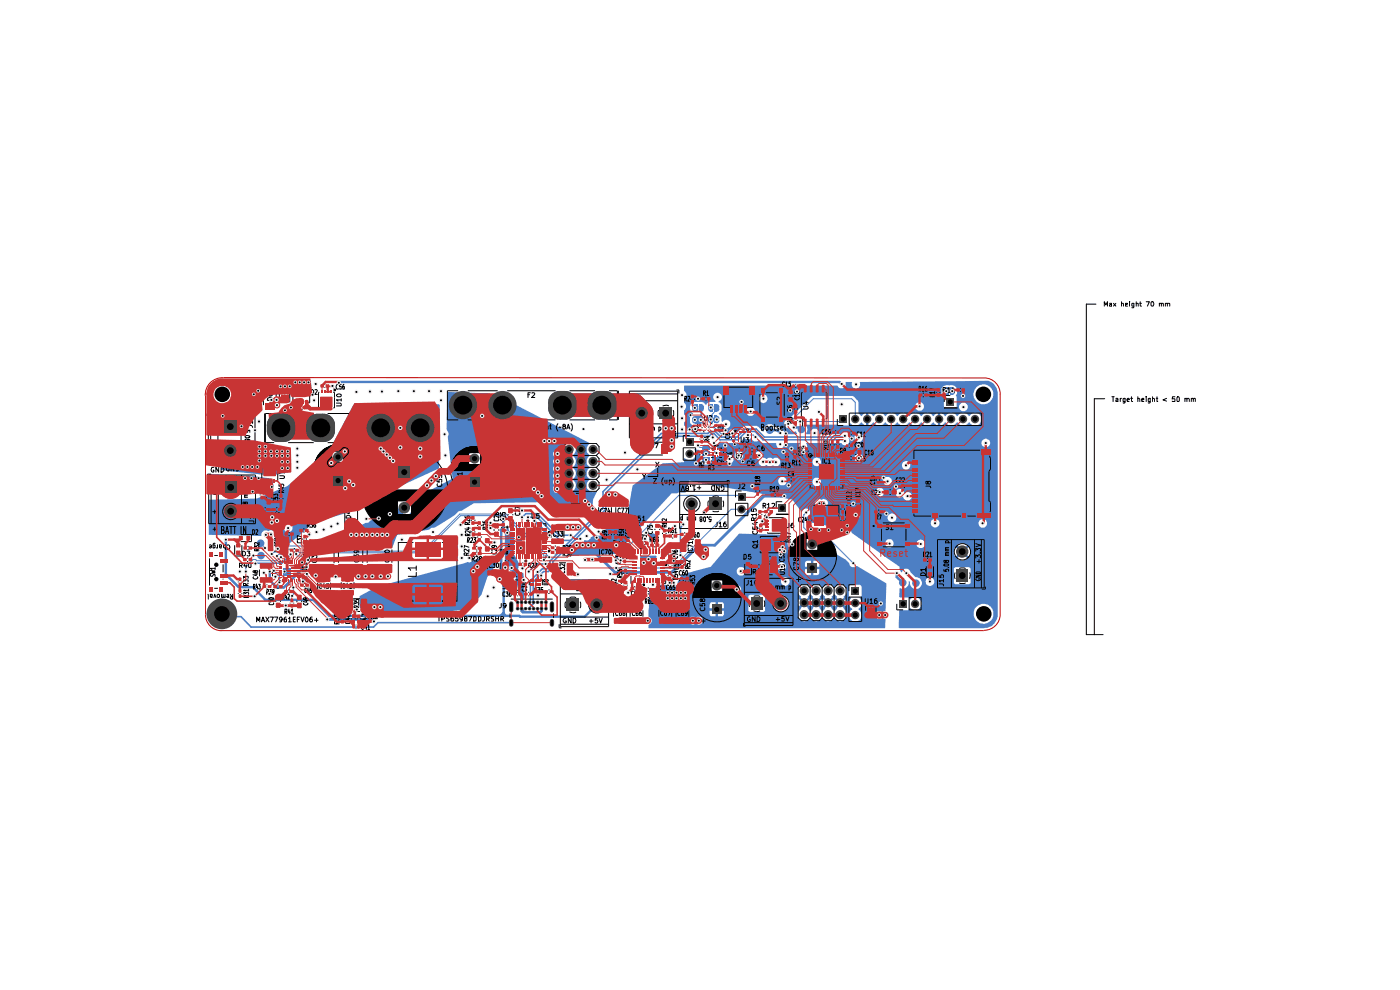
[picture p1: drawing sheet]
<svg xmlns="http://www.w3.org/2000/svg" width="297mm" height="210mm" viewBox="0 0 297 210" stroke-linecap="round" stroke-linejoin="round" font-family="sans-serif">
<g fill="#4d7fc4">
<path d="M46.7 100.8h5.9l5.1 .7 .4 1.7-.4 .5a4.6 4.6 0 0 0-3.9 1h-7.2z"/>
<path d="M45 81.5a3.7 3.7 0 0 1 2.3-.9h18.5l.2 .1 .2 3-9.6-.1-6.2 8.2-6.3 .2v-8.2l.9 .1a2.13 2.13 0 0 0 3.5 1.4 2.14 2.14 0 0 0-.8-3.7 2.11 2.11 0 0 0-2.6 1.6l-.1 .6h-.9a2.85 2.85 0 0 1 .6-1.9z"/>
<path d="M76.3 126.5l3.7-2 19.2-5.3a1.04 1.04 0 0 0 1.1-.3 7.3 7.3 0 0 1 5.2-.9l.1 1.3-2.2 3.1-1.2 3.7-2.4 3.2-6.5 .6h-16.3l-.5-.1v-.7l-.2-.4z"/>
<path d="M44.3 106l10.2-.3 6.5-2.6 5.6-4.9h2.7l.2 .5a.98 .98 0 0 0 1.7-.3 1.53 1.53 0 0 0 1.9-1.6l.9-.6 .1-.4-.4-.7a1.18 1.18 0 0 0-1.6 .4 1.54 1.54 0 0 0-1.9 1.7l-.1 .1a.88 .88 0 0 0-.8 .9h-2.7l3.4-3 5-9.4h18.3l-.3 13.6-15.4 7.1-4.5 2.5-6.8 2-3.5 3.2-1.3 1h-1l-.3 .2-1.1 1.1-.5-.1-.3-2.5a.95 .95 0 0 0-.2-1.2 .95 .95 0 0 0-1.2 0l-.1-.1a1.07 1.07 0 0 0-1.4 1.1l-11.1-.2v-1.5h15.9l.4 .8a.98 .98 0 0 0 1.1-.1 .98 .98 0 0 0 .4-.9 .95 .95 0 0 0-1.1-.8 .95 .95 0 0 0-.8 1h-15.9z"/>
<path d="M47 93.6l14.5 1.6v4.9a15 15 0 0 1-5.1 .7l-9.5-1.1z"/>
<path d="M94.9 83.1l9.9 .4 20.3 10.5v.1a1.42 1.42 0 0 0 0 2.5 1.46 1.46 0 0 0 0 2.5 1.63 1.63 0 0 0-.6 2l.6 .5a1.93 1.93 0 0 0-.6 2l.7 .6a1.27 1.27 0 0 0 1.3 0l.1 .2-.8 1.6-.2 2.2-5.9 .8-3.5-2.5-15.7 .3-2.6 1.6-.8 .1-.7 .8-4.2 2.6h-.6l-.5 .4-6.9 1.2-1 2.7h-11.3l.1-.5 2.3-3.1 3.3-1.7 .7-.2 .2-.2 .8-.4 .6 .6a.82 .82 0 0 0 1.1 0 1.26 1.26 0 0 0 0-1.6l.4-.1 .3 .6 .5 .5 2.5 .1 .5-.1 .6-.7 .8-.2 .9-1a2 2 0 0 0-.6-1.9v-.1l4.9-2.5h25.5l.3 .7 .9 .2 .4-.2 .2-.5v-.4l-.2-.5 .1-.2a.73 .73 0 0 0 0-1.1l.2-.9h.2l.7 .9a1.45 1.45 0 0 0-.7 1.6 1.45 1.45 0 0 0 1.4 1.1 1.44 1.44 0 0 0 1.3-1.1 1.44 1.44 0 0 0-.6-1.5l.2-.3a1.4 1.4 0 0 0-.2-2.3l.4-.6a1.3 1.3 0 0 0-.4-1.9l.2-.3a1.4 1.4 0 0 0 .5-1.4 1.4 1.4 0 0 0-1-1 1.44 1.44 0 0 0-1.7 .8 1.44 1.44 0 0 0 .6 1.8l-.5 .4-.3 .7-.5-.7a.96 .96 0 0 0 .3-1.2 .95 .95 0 0 0-1.5-.2 .95 .95 0 0 0 .2 1.5 .86 .86 0 0 0-.1 1.4 1.36 1.36 0 0 0 0 1.7 1.02 1.02 0 0 0-.1 1.5 1.02 1.02 0 0 0 0 1.3l-.3 .7h-25.5l4.2-2.2-.5-4.2h3.6l.1 .2a1.5 1.5 0 0 0 1.9 1.2 1.5 1.5 0 0 0 1-2 1.5 1.5 0 0 0-2.1-.8l-.7 .7-.2 .7h-3.6l-.5-4.7a1.23 1.23 0 0 0-.2-1.3z"/>
<path d="M137.7 124.8l.2-.1 .2 .2a.95 .95 0 0 0 1.3-.7l1.8-.2a.99 .99 0 0 0 1.2 .4l.8 .1 .3-.3h7l.2 .8 .6 .6 .4 .1h.8l.4-.1 .4-.6h2.1v.2a.91 .91 0 0 0 .9 .8 .91 .91 0 0 0 .9-.7h12l.3 .9 .4 .3-.1 .2 .8 .8 .8-.8v-.2l.4-.4h.2l.5 .4-.1 .2 .7 .8 .9-.8-.1-.2 .4-.4h.3l.4 .4-.1 .2 .8 .8 .8-.8-.1-.2 .5-.4h.2l.4 .4v.2l.7 .8 .9-.8-.1-.2 .2-.2h.9l.2 .4 .3 .1-.5 .9h2.7l-.4-.8v-.2l.4-.3-.1-2.1-.3-.3-2.1 .1-.2 .4v1.8h-.9a1.34 1.34 0 0 0 .2-1.8l-.8-.6h-.6l-1 .7-.5-.5-1.1-.2-1 .7-.4-.5-1.1-.2-1 .7-.5-.5-1.1-.2a1.33 1.33 0 0 0-1.1 1.4h-12v-.4a.89 .89 0 0 0-.9-.8 .89 .89 0 0 0-.9 .9h-2.1l.3-.5v-.6l-.3-.5h12.4v.1a1.08 1.08 0 0 0 1.3 .7 .91 .91 0 0 0 .5-1.2 .91 .91 0 0 0-1.2-.5h-.2l-.3 .4-.1 .5h-12.4l-.7-.6h-1a1.36 1.36 0 0 0-1 1l-.1 .4h-7l1.1-2.3 2.6-.7h9.1l.1 .5 .5 .4 .7-.1 .4-.5h12.8l.4 .5h2.2l.4-.4v-.9h-1.3v1.3h-.5v-1.3h-1.2v.8h-12.8l.1-.5-.3-.5-.3-.2-1 .2-.2 .7h-9.1l3.6-1h14.1v.2a.94 .94 0 0 0 1 .8 .94 .94 0 0 0 .9-1h7v-.8l-.4-.4h-.9v1.2h-.5v-1.2h-1l-.2 .4v.8h-4l-.1-.4a.92 .92 0 0 0-1.6-.1l-.2 .5h-14.1l6-7 9.4 .3 1.9 4 8.4-.5 .9 .5a5 5 0 0 1 2.8 2.1l.1 .5 .5 .2h.6l.4-.2 6.2 3.7-.2 5.7a.72 .72 0 0 1-1 .1 .87 .87 0 0 0-1.2 1 .87 .87 0 0 0 1.5 .5l.8 .3-.2 1.9-50.1-.1v-.6l.5-.4 .2-.5h7.8a.87 .87 0 0 0 .6 .7 .87 .87 0 0 0 .9-.2 .87 .87 0 0 0 1.3-.1 .87 .87 0 0 0-.4-1.3l-.8 .2a.9 .9 0 0 0-1.5 .3l-.1 .4h-7.8l-.2-.6-.5-.3v-.5h12.9l.3 .4h2.5l.3-.3h15.6v.2a1.37 1.37 0 0 0 1.1 1.2 1.37 1.37 0 0 0 1.5-.7l.2 .1a1.35 1.35 0 0 0 2.3-.1l.3 .1a1.35 1.35 0 0 0 2.3-.1l.2 .1a1.39 1.39 0 0 0 1.6 .6 1.39 1.39 0 0 0 1-1.3h.4l.2 .8 .8 .5a1.62 1.62 0 0 0 1.5-.6 1.5 1.5 0 0 0-.2-1.7l-.3-.4 .5-.4 .2-.5h-2.7l.2 .6 .5 .4-.5 .6-.2 .7h-.4l-.3-1-1.2-1.3-1.2 1.5-1.3-1.5-.8 .8 .1 .2-.6 .5-.5-.5 .1-.2-.9-.8-.7 .8 .1 .2-.6 .5-.5-.5v-.2l-.8-.8-1.2 1.5-.2 .7h-15.6v-.9h-1.3v1.2h-.5v-1.2h-1.3v.8h-12.9v-.9h21.1l.4 .4h2.9l.3-.3v-1.6h1.5a1.78 1.78 0 0 0 1.7 1.9 1.78 1.78 0 0 0 1.9-1.7v-.3h1.8l.3 .8 .8-.8h.7l.8 .8h.2l.8-.8h.8l.7 .8h.3l.7-.8h.8l.8 .8h.2l.8-.8h.7l.8 .8 .3-.4v-.6l-.3-.5-.8 .7h-.7l-.8-.7h-.2l-.8 .7h-.8l-.7-.7h-.3l-.7 .7h-.8l-.8-.7h-.2l-.8 .7h-.7l-.8-.7-.3 .7h-1.8v-.4a1.89 1.89 0 0 0-3-.8l-.5 .7-.1 .6h-1.5v-1.5l-.3-.2h-2.9l-.4 .2v3h-21.1l.1-.5 15.9 .1v-.9l-.3-.3h-1v1.1h-.5v-1.1h-1l-.3 .4v.7h-12.8z"/>
<path d="M145.2 81.8h32.4l.5 .5 .7 .1 .6-.5v-.9h1.3l.1 .2a.91 .91 0 0 0 .5 1.2 .91 .91 0 0 0 1.2-.5v-.9l27.2-.2 .7 .3a2.47 2.47 0 0 1 1.2 1.9l.1 47.7-.2 .6-.9 1.4-.9 .4-.9 .2-18.1-.1 .1-2.9h15.8v.3a2.11 2.11 0 0 0 2.9 1.6 2.13 2.13 0 0 0 .6-3.6l-.9-.4a1.47 1.47 0 0 0-1.5 .2l-.9 .8-.2 1.1h-15.8v-.8h1.7l.5-.6a1.72 1.72 0 0 0 1.8 .4 1.4 1.4 0 0 0 .4-2.1 1.4 1.4 0 0 0-2.1-.1l-.1 .1-.3-.5h-1.9v-1.9a1.4 1.4 0 0 0 2-1.5l.2 .1v.5a1.25 1.25 0 0 0 1.5 1 1.25 1.25 0 0 0 1-1.5h.8l.2 .5 .5 .4 .9-.2 .3-.7h4.2v.3l.3 .2h2.9l.3-.2v-3.1l-.3-.3h-2.9l-.3 .2v2.9h-4.2l-.3-.7a.97 .97 0 0 0-1.6 .7h-.8l-.3-.7-1-.3-1.7-1.8-.7 .1-.6 .7-.4-.6v-.6l-2.4-1.7h14.6l.4 .2a1.66 1.66 0 0 0 1.8-.3l-1.1-1-1.1 1.1h-14.6l-2.1-1.5h16.1v.5l.3 .6 1.1-1.1h.7l1.1 1.1 .3-.7v-.9l-.3-.5-1.1 1h-.7l-1.1-1-.3 1h-16.1l-2.4-1.7h3.9l.2 .6 .4 .3 .9-.2 .3-.6h4.8l.2 .5 .4 .3h.7l.6-.6h6.7l1.1 1.1 1.1-1.1a1.95 1.95 0 0 0-2.2 0h-6.7l-.2-.8-.5-.3a1.04 1.04 0 0 0-1.2 .9h-4.8v-.3l-.5-.6-.7-.1a.95 .95 0 0 0-.6 .9h-3.9l-3.2-2.3-.4-.9a.73 .73 0 0 0 .2-1.1h16.9v.2a.94 .94 0 0 0 1 .7 .94 .94 0 0 0 .9-.9h8.3v.2l.4 .6a.97 .97 0 0 0 1.4-1l-.2-.4a1.02 1.02 0 0 0-1.4 0l-.2 .6h-8.3a.93 .93 0 0 0-.9-1 .93 .93 0 0 0-1 1h-16.9l-.4-.3h-.6l-.4 .3-.2 .7-.4-.1-.7 .3-6.2-1.2-.5-.6v-.5l.4-.1 .2-.3h8.9l.1 .4a.87 .87 0 0 0 1.5 .2h6.1v.2a.95 .95 0 0 0 1.4 .6 .95 .95 0 0 0 0-1.6 .95 .95 0 0 0-1.4 .6v.2h-6.1a.92 .92 0 0 0-.4-1.5 .92 .92 0 0 0-1.2 .9h-8.9l.2-.7-.5-.6h-.6l-.6 .6h-.2l-1.3-1.7h4.2l.2 .5 .3 .1a.72 .72 0 0 0 .9 0 .88 .88 0 0 0 1.1 0 .88 .88 0 0 0 .2-1.1l-.4-.3a.72 .72 0 0 0-1 0 .69 .69 0 0 0-.9 0l-.3 .3-.1 .5h-4.2l-.6-.8-8.4-1.6h26.1v.4l.5 .5 .8-.1 .4-.6h2.5a.89 .89 0 0 0 .5 .8 .89 .89 0 0 0 .9-.1h.2v.2a.91 .91 0 0 0 1.1 .7 .91 .91 0 0 0 .7-1.1 .91 .91 0 0 0-1.1-.7l-.3 .2-.2-.1a.89 .89 0 0 0-1-.8 .89 .89 0 0 0-.8 .9h-2.5v-.4l-.2-.5-.4-.2-.9 .2-.2 .4v.3h-26.1l-12.8-2.3h18.2l.3 .7 .3 .2 .9-.2 .3-.6h5.5a.95 .95 0 0 0 .6 .9l.7-.1 .5-.6v-.3h13.2l.1 .5 .5 .4 .9-.2a.93 .93 0 0 0-.4-1.6l-.7 .1-.3 .2-.1 .6h-13.2l-.3-.6-.9-.2-.4 .2-.2 .7h-5.5a.97 .97 0 0 0-1.4-.9l-.4 .6v.2h-18.2l-1.8-.3v-4.5h.3a1.3 1.3 0 0 0 1.3 .3 1.3 1.3 0 0 0 .9-1.1l.1-.5-.4-.8 1.1 .3 .1 2.2 .2 .4 .6 .4h1l.3-.1 .4-.4v-.6h2.8a.95 .95 0 0 0 .6 .9h.6l.4-.3a1.01 1.01 0 0 0-.1-1.4h.6l.1 .7 .3 .1 .8 .1a.95 .95 0 0 0 .5-.9h2.6l.4 .8h.4a1.08 1.08 0 0 0 .5 1.5h.7l.3-.3 .5 .3h.7l.2-.2 .4 .2h.7l.3-.2 .2-.7h6.9a.93 .93 0 0 0 1.4 .7h17.5v.2a1.06 1.06 0 0 0 1.1 .7 .95 .95 0 0 0 .7-.8 .95 .95 0 0 0-.6-.9l-.4-.1-.5 .2-.3 .7h-17.5l.2-.2a.91 .91 0 0 0-.4-1.3h7.7l.1 .5 .5 .3 .9-.1 .3-.7-.1-.4-.5-.5h-.8l-.3 .3-.1 .6h-7.7l-.4-.2-.7 .4-.1 .6h-6.9l-.1-.5-.5-.4h-.6l-.3 .3-.4-.3h-.6l-.3 .3h-.2l-.6-.4a.97 .97 0 0 0-.5-1.2l-1 .1-.2 .7h-2.6l-.2-.7-.9-.1-.4 .1-.2 .7-1.5-.1-.3 .2-.3 .7h-2.8v-.8l.2-.1a.86 .86 0 0 0 1.2 .3 .86 .86 0 0 0 .3-1.2l-.6-.4v-.5l.4-.8 4.2 .1 1.1-1 .5 .2h.6l.4-.2 .4 .5 .3 .1h.6l.5-.2 .6 .6h2.9a1.1 1.1 0 0 0 1.2 1.1 1.3 1.3 0 0 0 .7-1.1l3.3 .1a.92 .92 0 0 0 .4 1.5l.5-.1a.86 .86 0 0 0 .3-1.4l7.5-.1a.88 .88 0 0 0 .8 .5 .88 .88 0 0 0 .8-.5h28.1v.1a.95 .95 0 0 0 1.3 .7 .95 .95 0 0 0 .4-1.4 .99 .99 0 0 0-1.1-.3 .99 .99 0 0 0-.6 .9h-28.1v-1.2h1.2a.67 .67 0 0 0 .4 .8l.2 .1 .7-.1a.91 .91 0 0 0 .5-.9 .91 .91 0 0 0-.6-.8l-.8 .1-.4 .8h-1.2v-.8l-.5-.4h-.6l-.6 .5-4.7-.1a1 1 0 0 0-.6-1.1l-.7 .1-.4 .4v.6h-1l.3-.6v-.6l-.4-.7h6.8l.1 .2h2.2l.3-.5 .2 .1a1.42 1.42 0 0 0 1.9 .1l.3-.4 .2 .1a1.45 1.45 0 0 0 2 .3l.3-.4 .4 .3a1.42 1.42 0 0 0 1.8 .1l.4-.4 .2 .1a1.45 1.45 0 0 0 2 .3l.3-.4 .2 .1a1.45 1.45 0 0 0 2 .3l.4-.4 .1 .1a1.45 1.45 0 0 0 2.1 .3l.3-.4 .2 .1a1.45 1.45 0 0 0 2 .3l.3-.4 .2 .1a1.45 1.45 0 0 0 2 .3l.4-.4 .3 .3a1.42 1.42 0 0 0 1.9 .1l.3-.4 .2 .1a1.45 1.45 0 0 0 2 .3l.4-.4 .1 .1a1.45 1.45 0 0 0 2.1 .3l.2-.3a1.5 1.5 0 0 0 .1-1.4 1.44 1.44 0 0 0-2.5 0 1.44 1.44 0 0 0-2.6 0 1.44 1.44 0 0 0-2.5 0l-.4-.4-.5-.4-.1 .1v2.7h-.5v-2.8l-1.1 .8a1.44 1.44 0 0 0-2.5 0 1.44 1.44 0 0 0-2.5 0 1.44 1.44 0 0 0-2.6 0 1.44 1.44 0 0 0-2.5 0 1.44 1.44 0 0 0-2.6 0l-.3-.4-.6-.4-.1 .1v2.7h-.5v-2.8l-1 .8-.6-.6v-1.5h12l.2 .6 .3 .2h1a.95 .95 0 0 0 .4-.9 .95 .95 0 0 0-.6-.8l-.8 .1-.5 .8h-12l-.1-1.2-1.2-1h-8.4l-5.1 5h-.3a.96 .96 0 0 0-.6 1.1 .96 .96 0 0 0 1.1 .7l.4 .7h.9l.3 .5-2.6 .1-.1-.1v-.5l-1-.8-.2-.2h-.9l-.6-.5a1.57 1.57 0 0 0-1.4 .4l-.3 1-.2 .1-1.2-1.2h-2.7l-1.5 1.5h-.2a.87 .87 0 0 0-.7-.7 .87 .87 0 0 0-.8 .3l-.2 .5h-.2a.92 .92 0 0 0-1.2-.6l-.9-.9v-.1l.4-.1 .3-.4 .3 .1v.4l.3 .5h.8a.88 .88 0 0 0 .7-.8 .88 .88 0 0 0-.7-.8l-.5-.1-.6 .4-.1-1.1-.6-.6 .4-.5h5.4v.2l.4 .6 .8 .1 .6-.5v-.8l-.6-.5h-.6l-.3 .2-.3 .7h-5.4l.2-.2v-1.2l-.7-.7 .7-.6h7.9l.3 .7h.2a.82 .82 0 0 0 1.1 0 1.15 1.15 0 0 0 0-1.4 .92 .92 0 0 0-1-.1 .92 .92 0 0 0-.6 .8h-7.9l.1-.2a.95 .95 0 0 0-1.1-1.1 .95 .95 0 0 0-.7 1.4l.4 .3-.1 .3h-1.3l-.5 .3v.2h-.3l-.2-.3-.4-.2h-1.9a.9 .9 0 0 0-.7 .9l.2 1.2 .5 .4-.5 .3-.2 .5v1.1l.5 .6a.87 .87 0 0 0-.3 1h-1l-.1-.6-.4-.4 .1-.7a.9 .9 0 0 0 .5-.9 .9 .9 0 0 0-.6-.7 1.64 1.64 0 0 1 .4-1.6v-.6l-.4-.4v-.8a.87 .87 0 0 0 .5-.8 .87 .87 0 0 0-.5-.8v-.2h54.6v.8l.5 .6v2l.3 .3 2.1 .1 .3-.2h.6l.4 .7h.9a.9 .9 0 0 0 .5-.8 .9 .9 0 0 0-.4-.8h-1l-.4 .6v.3h-.6v-2.2l-.1-.3h3.7a2.1 2.1 0 0 0 3 1.7 2.1 2.1 0 0 0 .6-3.4 2.1 2.1 0 0 0-3.3 .4l-.3 1.2h-3.6l.1-.3-.1-1.2-.8-.6h-1.4l-.6 .2-.4 .5v.4h-54.6z"/>
<path d="M110.7 128.8l.7 .8-.1 .4h-.2l-.7-.8z"/>
<path d="M107.5 111.8h.3l.2 1 1.1 .1-.1 4.5 1.3 2.4a.93 .93 0 0 0-.3 1.1 .93 .93 0 0 0 1 .6l.2 5.5-.9-.1-1-5-1.3-1a.99 .99 0 0 0-.5-1.4h-.3l-.1-.7v-6.1l.4-.5z"/>
<path d="M134.3 103l6.2-4.7 5.4-.3 .1 2.1a6 6 0 0 1-.5 4.4l-3 .1-11.8 12.9-10.3 .4v-.9l2-2 .1 .1a.9 .9 0 0 0 1.4-.5h.9l.6-.6 .9-.5 .4 .1 1-.1 .2-.6v-.4l1.6-.8 3.6-2.5z"/>
<path d="M135.8 117.9h3.5v2h-3.5z"/>
</g>
<g fill="none" stroke="#4d7fc4" stroke-width=".21">
<path d="M147.7 88.7h.5v.6h-.5zM148.5 94.9h1.3M150.3 90.6h1.2l1.5 1.4h.5M158.7 92.3h1.1l.5 .4M169.8 89.4h8.6M181.4 85.3l-.7-.7h-8.2l-5.3 5.3M53.8 117.9h1.6M55.2 115.2l1 1M59.3 117.5l-.5 .4M59.4 117.1h-1.2l-.5 .4M59.6 118.2l-.8 .8h-4.4l-.1-.3h-.6l-1.5 1.5v1M89.7 116.9l7.8-7.9h9.9l9.1 9.2"/>
<path d="M89.8 117.3l7.9-7.9h9.4l8.3 8.4v1M110.5 116.3h.1M110.5 116.2v.1M116.4 113.5h.2M130.6 118.5v.4M155.1 108h2.2M157 105.1l.3 .4M171 108.7l-.5 .5v2.7l2.1 2.1h2.9l5.5 5.5M58.1 121.1l1.2 1.2M58.7 121.7h.1"/>
</g>
<path d="M126 115.7v1.3l4.5 4.4M162 105.2l-10.4 10.5h-3.3M78.8 131.4l.5 .4" fill="none" stroke="#4d7fc4" stroke-width=".59"/>
<path d="M71.9 81.2l.1-.2h106.1l.5 .4M163.3 91.3h1.5l.7 .6M168.4 90.7h1.2l.4 .4M47.9 114.5v7.3l2.7 2.7h3.1l2.6 2.8M106.8 110.1v1.8l-.5 .4v9.7M113.4 110.5l3 3M57.2 121.2v1.9M69.8 130.6h36.4" fill="none" stroke="#4d7fc4" stroke-width=".51"/>
<path d="M100.4 121.2l-7.7 7.6h-13.3" fill="none" stroke="#4d7fc4" stroke-width="1.4"/>
<g fill="none" stroke="#4d7fc4" stroke-width=".34">
<path d="M150.2 91.9l.5-.4h1l1.3 1.2M156.4 92.7l1.7-1.7h2.3l1.7 1.7h16.9M156.5 93.3l1.8-1.8h1.9l1.7 1.8M54.4 119.5h-.2M110.7 109.7l.9-.7h2.4l4.6 4.5h2.5M112 109.7h2l4.8 4.9h2.3M115.7 119.6h-1.9l-1.6 1.6M122.2 114.3h.9M127.9 107.8l-11.2 11.2v1.1l-.6 .5h-1l-.7 .7M128.5 108l-11.2 11.2v1.1l-1 .9M137.1 113h.5l.9 1M48.2 130.8h2.9l2.2 2.2"/>
<path d="M80.2 132.1h28.3"/>
</g>
<path d="M147.7 88.7h.5v.6h-.5z" fill="#4d7fc4"/>
<path d="M149.5 95.3h.6v.5h-.6z" fill="none" stroke="#4d7fc4" stroke-width=".21"/>
<path d="M149.5 95.3h.6v.5h-.6z" fill="#4d7fc4"/>
<path d="M178.9 88.9l-.5 .5M181.4 85.3v3.6" fill="none" stroke="#4d7fc4" stroke-width=".21"/>
<path d="M168.1 115.5h4.2M190.2 121.6v.8l1.3 1.2M192.3 121.6l2 2.1" fill="none" stroke="#4d7fc4" stroke-width=".51"/>
<path d="M161.9 93.3h17.1l.2 .3M179.2 92.5l-.2 .2" fill="none" stroke="#4d7fc4" stroke-width=".34"/>
<path d="M162 105.2h4.4" fill="none" stroke="#4d7fc4" stroke-width=".59"/>
<g fill="#4d7fc4">
<circle cx="168.1" cy="115.5" r=".25"/>
<circle cx="106.8" cy="130" r=".25"/>
</g>
<path d="M106.3 122l.5 .5v7.5l-.6 .6h3.9l.2 .2h13.7l2.6-2.5M106.8 130l.5 .6M110.7 129.1v.5l.2 .3h3.7l.3-.3v-.5" fill="none" stroke="#4d7fc4" stroke-width=".51"/>
<path d="M113.2 127.8v.2l-.8 .8M114.4 121.3h-.4v.4M116.3 121.2h-1l-.5 .5v.4h-.4" fill="none" stroke="#4d7fc4" stroke-width=".34"/>
<circle cx="110.7" cy="126.2" r=".25" fill="#4d7fc4"/>
<path d="M64.1 119.3v1.4l-3.9 3.9h-1.4l-1.6-1.5M56.3 127.3h10.2l3.3 3.3M110.7 126.2v1.6" fill="none" stroke="#4d7fc4" stroke-width=".51"/>
<path d="M148.8 86.5v2.5M150.2 91.9h-9.9l-12.4 12.4v3.5M153 92.7h3.4M156.5 93.3h-3.8l-1.1-1.3h-.7l-.5 .5h-9.9l-12 12.1v3.4M61.6 117.6l-1.8 1.9h-5.4M144.9 111.2l-.5 .7v5.9M80.2 132.1l-1 .9h-25.9M114 121.7l-1.5 1.5v4.4l-.2 .2M114.4 122.1l-1.3 1.3 .1 4.4" fill="none" stroke="#4d7fc4" stroke-width=".34"/>
<path d="M61.9 88.2v.4l-2.3 2.2M119.3 85.9h15.1l1.7 1.7" fill="none" stroke="#4d7fc4" stroke-width="5"/>
<g fill="none" stroke="#4d7fc4" stroke-width=".21">
<path d="M148.1 94.5l.4 .4M150.8 86.5h.1M150.8 86.4v.1M151.2 88.7h.5v.6h-.5zM151.5 94v1.6l.5 .5M152.1 86.5v.4l-1.3 1.3v.8M62.8 117.5l.2 .4h.9l.9 .9h.6M63.2 116.9h.1M63.2 116.9l-.4-.4h-1.9l-1 1h-.6M63.2 116.9l.4 .4h26.2M89.7 116.9h-18.2l-1.1-1.1h-9.7l-1.3 1.3M138.7 119.4v.1"/>
<path d="M155.1 108l-12.4 12.5h-12M157 105.1h-13l-13.4 13.4M59.3 122.3v1.2M62.2 124.6v1.5l-.2 .3M65.1 121.7v.8l-.8 .9"/>
</g>
<path d="M148.3 115.7l-5.8 5.7h-12M69.4 131.4h9.4" fill="none" stroke="#4d7fc4" stroke-width=".59"/>
<path d="M85.8 107.7l-1.4 1.3h-1.7M76 122.3h4.8" fill="none" stroke="#4d7fc4" stroke-width="1.4"/>
<path d="M151.2 88.7h.5v.6h-.5z" fill="#4d7fc4"/>
<path d="M148.8 89l-.1 .1" fill="none" stroke="#4d7fc4" stroke-width=".34"/>
<g fill="#4d7fc4">
<path d="M146.9 88.8h1v.5h-1z"/>
<path d="M147.4 88.3h.5v1.5h-.5z"/>
<path d="M109.8 115.8h.9v1h-.9z"/>
<path d="M109.8 113.6h.9v1h-.9z"/>
<path d="M136.8 118.3h1.5v1.5h-1.5z"/>
<path d="M146.9 86.3h1v.5h-1z"/>
<path d="M147.4 85.8h.5v1.5h-.5z"/>
<path d="M148.2 86.3h1.1v.5h-1.1z"/>
<path d="M148.2 85.8h.6v1.5h-.6z"/>
<path d="M148.2 88.8h1v.5h-1z"/>
<path d="M148.2 88.3h.5v1.5h-.5z"/>
<path d="M150.3 88.7h1v.5h-1z"/>
<path d="M150.8 88.2h.5v1.5h-.5z"/>
<path d="M149.5 94.4h.5v1h-.5z"/>
<path d="M149 94.9h1.5v.6h-1.5z"/>
<path d="M151.6 86.3h1v.5h-1z"/>
<path d="M151.6 85.8h.5v1.5h-.5z"/>
<path d="M150.3 86.3h1v.5h-1z"/>
<path d="M150.8 85.8h.5v1.5h-.5z"/>
<path d="M200.2 82.7h1v.5h-1z"/>
<path d="M200.7 82.2h.5v1.5h-.5z"/>
<path d="M201.5 82.7h1v.5h-1z"/>
<path d="M201.5 82.2h.5v1.5h-.5z"/>
<path d="M151.6 88.7h1v.5h-1z"/>
<path d="M151.6 88.2h.5v1.5h-.5z"/>
<path d="M149 95.8h1.5v.9h-1.5z"/>
<path d="M149.5 97h.5v1h-.5z"/>
<path d="M149 96.9h1.5v.6h-1.5z"/>
<path d="M62.9 82.1h2v2.1h-2z"/>
<path d="M56.3 98.6h1.9v2.1h-1.9z"/>
<path d="M60 120.5h1.5v1.5h-1.5z"/>
<circle cx="147.4" cy="89.3" r=".55"/>
<circle cx="147.4" cy="88.8" r=".55"/>
<circle cx="138.5" cy="114" r=".8"/>
<circle cx="147.4" cy="86.3" r=".55"/>
<circle cx="147.4" cy="86.8" r=".55"/>
<circle cx="148.8" cy="86.3" r=".55"/>
<circle cx="148.8" cy="86.8" r=".55"/>
<circle cx="148.7" cy="89.3" r=".55"/>
<circle cx="148.7" cy="88.8" r=".55"/>
<circle cx="150.8" cy="88.7" r=".55"/>
<circle cx="150.8" cy="89.2" r=".55"/>
<circle cx="150" cy="94.9" r=".55"/>
<circle cx="149.5" cy="94.9" r=".55"/>
<circle cx="152.1" cy="86.8" r=".55"/>
<circle cx="152.1" cy="86.3" r=".55"/>
<circle cx="150.8" cy="86.8" r=".55"/>
<circle cx="150.8" cy="86.3" r=".55"/>
<circle cx="200.7" cy="82.7" r=".55"/>
<circle cx="200.7" cy="83.2" r=".55"/>
<circle cx="202" cy="82.7" r=".55"/>
<circle cx="202" cy="83.2" r=".55"/>
<circle cx="194.3" cy="123.7" r=".8"/>
<circle cx="191.5" cy="123.6" r=".8"/>
<circle cx="163.3" cy="91.3" r=".8"/>
<circle cx="170" cy="91.1" r=".8"/>
<circle cx="152.1" cy="88.7" r=".55"/>
<circle cx="152.1" cy="89.2" r=".55"/>
<circle cx="150" cy="97.5" r=".55"/>
<circle cx="149.5" cy="97.5" r=".55"/>
<circle cx="55.3" cy="115.2" r=".8"/>
<circle cx="55.4" cy="117.9" r=".8"/>
</g>
<path d="M43.6 84v46.3M47.4 80.1a3.6 3.6 0 0 0-3.8 3.9M47.4 80.1l161.5 .1M208.8 80.2a3.4 3.4 0 0 1 3.4 3.4v46.8a3.4 3.4 0 0 1-3.5 3.3M43.6 130.3a3.4 3.4 0 0 0 3.3 3.5M46.9 133.8h161.8" fill="none" stroke="#c20000" stroke-width=".21"/>
<g fill="none" stroke="#000" stroke-width=".21">
<path d="M232.5 64.5h-2v70.1h3.5M234.3 64.9v-.9l.3 .7 .3-.7v.9M235.4 64.3h.4v.6h-.4v-.2l.4-.2M236.2 64.3l.5 .6M236.7 64.3l-.5 .6M237.9 64.4h.4v.5M237.9 64v.9M238.8 64.7l.4-.2v-.2h-.4v.6h.4M239.6 64v.1M239.6 64.3v.6M240.5 64.9h-.4l.1-.6h.3v.9l-.4 .1M241 64.4h.5v.5"/>
<path d="M241 64v.9M241.8 64.3h.3M241.9 64v.9h.2M243.2 64h.6l-.4 .9M244.2 64.2l.1-.2a.47 .47 0 0 1 .5 .5 .47 .47 0 0 1-.5 .4l-.1-.1zM246 64.4h.4v.5M246 64.3v.6M246.4 64.4h.4v.5M247.2 64.4l.4-.1v.6M247.2 64.3v.6M247.6 64.4l.5-.1 .1 .6M44.2 88h9.9v10.2h-9.9z"/>
<path d="M44.7 87.7h-.8v.5M44.7 88v10.2M45 96.8v.3l.2 .2h.5l.3-.4-.2-.2h-.3v.2M45 95.7h1l-1 .6h1M45 94.8l.2-.1h.5l.3 .5h-1zM45 90.4h.8M45 86.9h.8M45.4 99.1h-.4a.52 .52 0 0 0-.2 .7 .52 .52 0 0 0 .6 .3v-.4h-.2M45.5 86.4v.8M45.5 90.1v.7M46.2 88v10.2M46.4 99.1v1.1l-.6-1.1v1.1"/>
<path d="M46.9 99.1h.3l.3 .5-.3 .6h-.3zM47.2 90.5l.2 .7M47.3 89.8l-.1 .7M47.6 94.6h.1M47.7 94.3l.1 .1M47.9 86.6l.5-.1v-.3l-.1-.2h-.4v1.3h.4l.2-.4-.2-.3M48.1 99l.5-.1v1a.59 .59 0 0 1-.5-.3 .59 .59 0 0 1 0-.6zM48.2 92.1l.7 .1 .7-.1M48.2 89l.7-.1 .7 .1M48.8 87.3l.3-1.3 .3 1.3M48.8 86.9h.6M49.6 98.9v1l-.6-1v1"/>
<path d="M49.6 86h.6M49.9 96.9h.1M50 86v1.3M50 96.6l.1 .1M50.2 99.3h-.2v-.3l.5-.1 .1 .2v.5l-.2 .3-.3-.1M50.4 86h.6M50.4 89.9l.2 .6-.2 .7M50.7 86v1.3M51.1 88v10.2M51.6 97.3h1.1M52 92h.1M52 92.5a.63 .63 0 0 1 1 .2 .66 .66 0 0 1-1-.2z"/>
<path d="M52 97.3v.3l.2 .1h.3l.2-.2-.1-.2M52 95.7h.7M52 94.6h.7M52.1 91.3v.4h.4l.1-.4h.4v.4M52.2 86l.5 .2v.9l-.5 .2a.86 .86 0 0 1 0-1.3zM52.5 94.9l.2 .1-.1 .2h-.6M52.5 96l.2 .1-.2 .2h-.5M52.6 90.3h.7l.3 .4M52.6 93.3l.1-.2 .3 .4-.3 .1-.2-.4h-.5v.4h.2l.4-.1M52.6 94.6v.3h-.6M52.6 95.7l.1 .1-.2 .2h-.5M53.1 86v1l.2 .3 .4-.1v-1.2"/>
<path d="M53.6 89.6h-1l.2 .2M53.6 88.6h-1l.2 .3M53.6 88.3v.6M53.6 89.3v.5M54 86h.6M54.3 86v1.3M55.7 98.5h-.2v3.4h.2M55.9 85.9v-4.9h2.7v4.9M56.1 87.7v6.2M56.7 83.5v.1l.4 .4 .6-.1v-.4h-.6v.4l.2 .1M56.8 84.5l.3-.2 .6 .1v.5h-1zM58.2 87.7h-1.9v6.2h1.9"/>
<path d="M58.7 98.5h.2v3.4h-.2M59.1 81.7l.1 1 .3-.1v-.9M59.3 83.3v1M59.9 82l.2-.3v1M59.9 82.7h.5M60.6 86.6l.4-.1v-.4h-.4v1M60.8 86.6l.2 .5M60.9 81.7l-.3 .7h.5M61 82v.7M61.1 93.9h5.4M61.1 87.7h5.4M61.5 83.3v2"/>
<path d="M61.8 86.1h-.4v.4h.4v.4l-.2 .2-.2-.2M62.2 86.1h.3l.1 .2v.6l-.2 .2-.3-.2zM62.6 81.9h-.5v3.8M63.9 86.9h.3M63.9 86.1h.3M65.4 81.9h.3v3.5h-.3M66 82.8l.3-.2a.6 .6 0 0 1 0 1h-.1a.6 .6 0 0 1-.2-.8zM66.1 83.4l.4 .3M66.6 99.1h10.2M66.6 98.7h10.1M66.6 99.4h10.2M66.6 99.3h10.2"/>
<path d="M66.6 99.2h10.2M66.6 99.1h10.1M66.6 99.5h10.2M66.6 98.6h10.1M66.6 99h10.1M66.6 98.9h10.1M66.6 98.8h10.1M66.7 98.3h9.9M66.7 98.4h9.9M66.7 98.5h10M66.7 98.2h9.9M66.8 82.7l.3-.1 .2 .2-.5 .8h.5"/>
<path d="M66.8 98h3.6M66.8 98.1h3.6M66.9 97.8h3.5M66.9 97.6h3.5M66.9 97.7h3.5M66.9 97.9h3.5M67 97.5h3.4M67 97.4h3.4M67.1 97.4h3.3M67.1 97.3h3.3M67.1 97.1h3.3M67.1 97.2h3.3"/>
<path d="M67.2 96.9h3.2M67.2 97h3.2M67.3 96.9h3.1M67.3 96.8h3.1M67.4 96.6h3M67.4 96.7h3M67.5 96.5h2.9M67.6 96.4h2.8M67.6 96.3h2.8M67.7 83.2h-.1v3.3h.1M67.7 96.2h2.7M67.7 96.3h2.7"/>
<path d="M67.8 96.1h2.6M67.9 96h2.5M68 95.9h2.4M68.1 95.8h2.3M68.2 95.8h2.2M68.2 95.7h6.9M68.3 95.6h6.7M68.4 95.5h6.5M68.5 95.4h6.3M68.7 95.3h6.1M68.7 95.2h5.9M68.8 95.2h5.7"/>
<path d="M68.8 81.5h.2M68.8 82.2h.2M69 95.1h5.3M69.2 95h5M69.3 94.9h4.8M69.5 94.8h4.4M69.5 93.9h10.3M69.5 87.7h10.3M69.7 94.7h4M69.8 94.7h3.7M70 94.6h3.3M70.3 94.5h2.8"/>
<path d="M70.6 94.4h2.1M70.7 83.2h.2v3.3h-.2M70.8 82.7h.2M70.9 82.5l.1 .2-.1 .3M71.2 82.5l-.2 .2 .2 .2M71.4 85.5h.8l.2 .2-.1 .4h-.9M71.4 83.8a.54 .54 0 0 1 .5-.3 .54 .54 0 0 1 .5 .5l-.2 .2h-.6zM71.8 81.6a.44 .44 0 0 0-.5 .2 .44 .44 0 0 0 .1 .6l.1 .1h.3M72.4 81.5h-.4v.5h.4v.5h-.4M72.4 84.8h-1l.3 .3M72.4 84.6v.5M72.9 97.8h3.6"/>
<path d="M72.9 96.5h3M72.9 96.4h2.9M72.9 96.6h3M72.9 96.1h2.6M72.9 97.4h3.5M72.9 96.9h3.2M72.9 97.1h3.3M72.9 96.7h3M72.9 98h3.6M72.9 97.6h3.6M72.9 97.7h3.6M72.9 97.2h3.4"/>
<path d="M72.9 98.1h3.7M72.9 97.3h3.4M72.9 96.2h2.7M72.9 95.8h2.3M72.9 96h2.5M72.9 97.5h3.5M72.9 95.8h2.4M72.9 97h3.3M72.9 96.3h2.8M72.9 97.9h3.6M72.9 95.9h2.5M72.9 96.8h3.1"/>
<path d="M73 81.5l-.3 .3v.7h.3l.1-.5h-.4v.1M73.7 92.9h.3M74.2 92.4h-.5v1M74.5 92.6l.3-.2v1M74.5 93.4h.5M75.3 86.2h.3M75.8 85.7h-.5v1M76.1 86v.5l.2 .2 .2-.1M76.5 86v.7M77.4 86h-.4v.2l.4 .2v.2h-.4M77.8 86.4l.5-.1-.1-.3h-.3l-.1 .2v.3l.2 .2 .2-.1M78.7 86.6v.2"/>
<path d="M79.9 86.2h.4l.1-.4-.5-.1v1h.4l.2-.3-.2-.2M80.9 86h.5v.7M81.4 86.3l-.5 .1 .1 .3 .4-.1M81.7 93.9h6.4M81.7 87.7h6.4M81.7 86h.4M81.9 85.7v.9l.2 .1M82.3 86h.3M82.5 85.7v.9l.1 .1M83.2 98.4h.8M83.6 98v.7M83.7 85.8l.5-.1a.6 .6 0 0 1 0 1l-.5-.2z"/>
<path d="M84.8 86v.6h.5M85.3 86v.7M85.6 86h.3M85.7 85.7v.8l.2 .2M87.3 85.5v.1a1.12 1.12 0 0 0 0 1.4M88.1 86.2l-.6 .1M88.3 85.7h.7l-.4 .3 .4 .3v.2l-.3 .2-.4-.1M89.4 85.8l.2-.1a.54 .54 0 0 1 .3 .5 .54 .54 0 0 1-.3 .5l-.3-.4zM90 95.1h1.8M90.2 86.7l.3-1 .3 1M90.2 87.7h2.3v6.2h-2.3M90.3 86.4h.5"/>
<path d="M90.9 94.1v1.9M91.1 85.5l.3 .4v.7l-.3 .4M95.6 99.4h10.1M95.6 99.3h10.1M95.6 99.5h10.1M95.6 99.6h10.1M95.6 99.8h10.1M95.6 99.7h10.1M95.7 99.1h10M95.7 98.7h10M95.7 99.2h10M95.7 99h10"/>
<path d="M95.7 98.9h10M95.7 98.8h10M95.8 98.4h3.7M95.8 98.6h9.9M95.8 98.5h9.8M95.8 98.5h3.7M95.8 98.3h3.7M95.8 98.1h3.7M95.8 98.2h3.7M95.9 98h3.6M95.9 97.9h3.6M96 97.8h3.5"/>
<path d="M96 97.7h3.5M96.1 97.6h3.4M96.1 97.5h3.4M96.2 97.4h3.3M96.3 97.2h3.2M96.3 97.3h3.2M96.3 97.1h3.2M96.4 96.9h3.1M96.4 97h3.1M96.5 96.9h3M96.6 96.7h2.9M96.6 96.8h2.9"/>
<path d="M96.7 96.6h2.8M96.8 96.5h2.7M96.9 96.4h2.6M96.9 96.3h2.6M97 96.3h2.5M97.1 96.2h2.4M97.2 82.9h-2.3v6.2h2.3M97.2 96.1h2.3M97.3 96h6.8M97.4 95.9h6.7M97.4 95.8h6.6M97.5 95.8h6.3"/>
<path d="M97.6 95.7h6.1M97.8 95.6h5.7M97.9 95.5h5.6M98 95.4h5.3M98.2 95.3h5M98.3 95.2h4.7M98.5 95.2h4.4M98.6 95.1h4.1M98.8 95h3.7M99.1 94.9h3.1M99.2 89.1h6.4M99.2 82.9h6.4"/>
<path d="M99.5 94.8h2.4M99.8 94.7h1.7M101.9 97.8h3.4M101.9 96.5h2.7M101.9 96.4h2.7M101.9 96.6h2.7M101.9 96.1h2.3M101.9 97.4h3.3M101.9 96.9h3M101.9 97.1h3.1M101.9 96.7h2.8M101.9 98.3h3.7"/>
<path d="M101.9 98.4h3.7M101.9 98h3.5M101.9 97.6h3.4M101.9 97.7h3.4M101.9 98h3.6M101.9 97.2h3.2M101.9 98.1h3.6M101.9 97.3h3.3M101.9 96.2h2.4M101.9 98.5h3.7M101.9 97.5h3.3M101.9 97h3.1"/>
<path d="M101.9 96.9h2.9M101.9 96.3h2.5M101.9 97.9h3.5M101.9 96.8h2.9M101.9 98.2h3.6M106.8 90.5h.4M107.3 90h-.5v1M107.6 89.1h10.3M107.6 82.9h10.3M107.7 90.3v.7l.4-.1M108.1 90.3v.7M108.9 90.4h-.4v.3l.5 .1-.1 .2h-.4"/>
<path d="M109.3 90.7l.5-.1v-.2l-.3-.1-.2 .2 .1 .5h.4M110.3 91l-.1 .2M110.3 94l.7-.3h1l.6 .3M110.6 94.2l1.5 .4-1.5 .3M111.5 97.9v.7M112 90.1h-.5l-.1 .2 .5 .3 .1 .2-.1 .2h-.5M112 83.7h.3M112.1 96.4h-1.5l.4 .3M112.1 95.2v.6l-1.1-.6-.4 .1 .1 .5M112.1 96.1v.6M112.1 99.8v.6M112.3 90.3l.3 .7"/>
<path d="M112.5 83.3h-.5v1M112.9 90.3l-.4 1-.2 .1M112.9 83.4l.4-.1 .2 .3-.7 .7h.7M113.5 90.4l-.2-.1-.2 .2 .5 .3-.1 .2h-.4M115 90h.1a.66 .66 0 0 1 .1 1h-.3a.66 .66 0 0 1 .1-1zM115.8 90.3l.1 .7 .3-.1M116.2 90.3v.7M116.6 90.3h.3M116.8 90v1h.1M118.4 89.9a1.02 1.02 0 0 0 0 1.5M119 90.6l-.4 .1M119.5 90.4l-.1-.1 .1-.2 .3-.1 .2 .3-.1 .1-.4 .1v.5h.4l.1-.3-.2-.3"/>
<path d="M120.1 96.6l-.6-.6v-1.3l.6-.6h6.4l.6 .6v1.3l-.6 .6M120.1 99.1l-.6 .7v1.3l.6 .6M120.1 96.6l-.6 .7v1.2l.6 .6M120.1 96.6h6.4M120.1 99.1h6.4M120.2 91l.4-1 .3 1M120.3 90.8h.5M120.8 89.1h5.4M120.8 82.9h5.4M121.2 89.9l.2 .4v.7l-.2 .4M126.5 96.6l.6 .7v1.2l-.6 .6M126.5 99.1l.6 .7v1.3l-.6 .6"/>
<path d="M129.2 82.9h1.8v6.2h-1.8M131.2 82.9v6.2M133.5 83h10.3v9.9h-10.3zM133.5 83.6h10.3M133.5 89.9h10.3M133.5 85h10.3M134.2 90.3h-.4v.5l.3-.1 .1 .5h-.4M134.5 91.2v.1M134.9 88.6l-.1 .1M135 90.3h.2a.66 .66 0 0 1-.2 1l-.1-.4zM135 88.9h.1M135.8 90.7l-.2-.2 .4-.2 .1 .2-.4 .3v.5h.4v-.2l-.1-.4"/>
<path d="M137.1 90.7h.3v.6M137.1 90.6v.7M137.2 86.4h.1M137.4 90.8l.1-.2 .2 .1v.6M137.4 86.5l-.1 .1M138 94.1h.5l.1 .5-.2 .4h-.4zM138.2 90.7l.1-.1 .2 .2v.5M138.2 90.6v.7M138.5 90.8l.1-.2 .3 .2v.5M138.9 94.1h.7l-.4 .9M139.1 98l.7 1.1M139.5 99.3v1.8h-2"/>
<path d="M139.7 87l-.1 .7 .1 .7M139.8 90.7l.2-.1 .2 .2-.1 .5h-.3M139.8 90.6v1M139.8 98l-.7 1.1M140.6 89.2l.7 .1 .6-.1M140.6 93.8h-4.9v2.7h4.9M141.2 85.9l.7 .2M141.3 86l-.7 .1M141.4 91.5v.9l-.3 .1M141.8 91.8l.4-.3v1M141.8 92.5h.6M142.7 91.5h.6l-.3 .4 .3 .1v.5h-.6"/>
<path d="M142.8 87l.1 .7-.1 .7M143.5 82.7h.5v.8M144.9 95h2.7v2.6h-2.7zM145.3 84.6l.3-.1v-.4h-.3v1M145.5 84.6l.1 .5M146 84.2l.3-.1v.4l-.4 .6h.4M146.3 92.4h-1.4v1.3M146.6 84.6v.2M147.1 90.9a.5 .5 0 0 0 .1 .6 .5 .5 0 0 0 .6 0l.2-.2-.1-.4M147.3 84.6v.2M148 90.3h-1l.2 .3M148 90v.6"/>
<path d="M148.2 90.6v.2M148.3 98v.4h.5l-.1-.3 .5-.1 .1 .1v.3M148.5 93v.2M148.5 96.3v.3M148.8 99.1v-.4l-.4-.1-.1 .5h1M148.9 90.6v.2M149.2 89.8l.2 .1v.1l-.2-.1zM149.3 83.4h.3l.1-.3-.2-.2h-.2v1M149.3 91.4v.2h.1M149.3 93v.2M149.3 96.3v.3M149.3 98.6l-.5 .3"/>
<path d="M149.4 88.1l.1 1.1h.4l.1-.2v-.9M149.4 83.4l.3 .5M149.7 85h.2M149.7 84.2h.2M149.9 92.6h.5M149.9 83.2l.2-.3v1M149.9 83.9h.5M150 93.6l-.1-.4-.4 .1v.3h.9M150.2 92.5v.5l-.8-.2M150.4 99.2h.3l.1-.1-.2-.4h-.2v1M150.4 88.2h.6v.4l-.6 .6h.6M150.4 93.2l-.4 .3"/>
<path d="M150.5 99.2l.3 .5M150.8 97.8h.2M150.8 98.5h.2M150.9 89.8h.1v.2M151 95.1h.1M151 97h.1M151 95.1h.3M151 97h.3M151 98.7h.5l-.3 .4h.2l.1 .5-.2 .1-.3-.1M151 91.4v.2h-.1M151.5 90.7v.1M151.5 94.4l.1 .3 .2-.1v-.2"/>
<path d="M151.8 94.4h.1v.3M151.8 94.7h.2M152.2 94.4l.2 .1-.1 .1-.2-.1zM152.2 98.2l-.1 .3 .3 .1 .8-.1-.1-.3M152.2 90.7v.1M152.5 90.8v-.5l.3 .3 .2-.3 .4 .1-.1 .4M152.6 91v.4h.7v-.4M152.7 95.1h.3M152.7 97h.3M153 97h.1M153 95.1h.1M153.2 97.5v.5l-.7-.5-.4 .2 .1 .3"/>
<path d="M153.5 95.8v.3M153.5 97.8v.2M153.6 83.9v2.5h1.3M153.9 92.6l-.1 .1a.55 .55 0 0 0 .5 .4 .55 .55 0 0 0 .6-.4l-.1-.1M154.2 95.8v.3M154.2 97.8v.2M154.3 92h.6l-.1 .3h-.5l-.1-.4-.4 .1 .1 .3 .4-.1M154.5 96.7h-.1a.53 .53 0 0 0 .5 .4 .53 .53 0 0 0 .5-.3v-.1M154.6 82.1h4.2M154.8 96.1h.6M155.1 95.9v.4l-.8-.1M155.2 92.9v.2"/>
<path d="M155.7 91.4h.5M155.9 91.7l.1-.3 .1 .3M156 91.3v.1M156 92.9v.2M156.6 96.3h-.4v.7l.3 .2 .1-.2M156.7 95.1h.2M156.7 95.8h.2M157 96.2h.5l-.4 1M157.2 92.8v.8l.3 .2 .3-.2v-.8M158.1 94.7h.3v.2h-.3zM158.2 92.8h.6l-.3 .4h.2l.1 .4-.1 .2-.5-.1M158.4 91h.4v.3h-.4z"/>
<path d="M159.1 97.9l-.4-.1a.52 .52 0 0 0-.2 .6 .52 .52 0 0 0 .6 .3M159.2 97.4h.2M159.2 96.3h.2M159.4 95.1h.3M159.4 95.8h.3M159.7 83.9v2.5h-1.1M160 97.8h-.5v.5l.3-.2 .3 .3-.1 .3h-.5M161.2 94.7l-.3-.1-.3 .2v.5l.3 .3 .3-.1M161.2 83.6v4.5M161.5 90.6l.5-.1v-.4l-.5-.1v1.3h.4l.1-.2v-.4l-.2-.1M162 94.6l-.4 .2v.7h.5l-.1-.5h-.3l-.1 .2M162.5 90.5l.4-.1 .1 .6-.2 .3-.3-.2z"/>
<path d="M162.6 83.3h2.3M162.6 88.5h2.3M163.4 90.5l.4-.1 .1 .3v.3l-.2 .3-.4-.3zM164.2 90.4h.4M164.3 90v1.2l.3 .1M164.8 85.3l.1 .5h.3l.2-.5h.3l.1 .5M165.2 90.4h-.4v.4l.5 .2-.2 .3-.3-.1M165.6 90.8l.5-.1v-.3h-.4l-.1 .2 .1 .6h.4M165.6 81.5l.2 .1v.1l-.2-.1zM165.8 84.2v.7l-.7-.7-.3 .2 .1 .4M165.9 98.7l.4-.1v-.3l-.4-.1v1M166 98.7l.3 .5"/>
<path d="M166.4 83.6v4.5M166.5 81.1h-.5v.8h.5M166.5 90v1l.2 .3M166.5 98.5l.2-.3v1M166.5 99.2h.5M166.6 96.8v.2M166.7 81.3l.2-.3v1M166.7 82h.4M167 86.1l.3 .3h.7v-.4l-.5 .1v.3h.1M167.2 98.2h.4l-.2 .4h.2v.5l-.1 .1-.3-.1M167.2 83.8v.4M167.3 96.8v.2"/>
<path d="M167.5 88.6h.6l-.1 .4h-.4l-.2-.4h-.4l.1 .4h.3l.1-.2M167.6 87.2v-.3l-.5-.1-.1 .4h1.1M167.6 89.7l-.1-.4-.5 .1v.3h1.1M167.7 81h-.3v.4h.3v.6l-.3-.1M168.1 86.8l-.5 .2M168.1 89.3l-.5 .3M168.1 98.1h.4l.1-.1-.2-.4h-.3v1M168.2 83.8v.4M168.2 96.2v.2M168.3 98.1l.3 .5M168.4 89.1v.1M168.5 86.6v.3"/>
<path d="M168.6 83.1l.1 .3 .7 .1 .2-.2-.1-.2h-.5v.3l.2 .1M168.7 84.4l-.1 .1a.55 .55 0 0 0 .5 .3 .55 .55 0 0 0 .5-.3l-.1-.1M168.7 81.5h.2M168.7 82.2h.2M168.8 97.9l.2-.3v1M168.8 98.6h.4M169 96.2v.2M169.2 86.6v.3M169.2 89.1v.1M169.4 96.2l-.1 .1 .3 .3 .7-.1v-.3M169.4 94.9l.5-.1 .4 .3-.1 .1h-.7l-.2-.1zM169.5 97.9l.2-.3v1"/>
<path d="M169.5 98.6h.3M169.6 83.9h-1l.3 .3M169.6 83.7v.5M170.3 83.3h-.3v5.5h.3v1.6M170.3 95.7h-1l.3 .2M170.3 95.5v.4M170.4 86.2h.8l.2 .2-.2 .4h-.8M170.8 85.3h.6M170.8 95.6v.2M171.1 85.2v.6l-.8-.3M171.4 95.6v.2M172.5 96.6h-.6v.6"/>
<path d="M174.6 97.3v1M174.7 93.7a.7 .7 0 0 1 1 .1l-.2 .2h-.7zM174.8 91.2l-.1-.1-.3 .3 .1 .7 .3-.1M175.1 91.4l.2-.3v1M175.1 92.1h.4M175.2 95.3v-.3l-.4-.1-.1 .2v.2h1M175.2 83.3h.2v5.5h-.2M175.4 97.4l-.2-.1-.3 .2 .1 .7h.4M175.7 94.5h-1l.2 .2M175.7 97.5l.2-.2v1M175.7 98.3h.5M175.7 94.9l-.5 .3"/>
<path d="M175.7 94.2v.5M176.2 91.5l-.2 .3-.2-.1v-.5l.1-.1a.58 .58 0 0 1-.1 1M176.2 94.2v.3M177 94.2v.3M177.2 92.1h.2M177.2 91.4h.2M177.4 94.1v.2M177.6 88.9v1.4h1.3M178.1 94.1v.2M178.2 96.6h.6v.6M178.3 95.6h.3l.1-.2-.1-.3h-.3v1M178.5 95.6l.2 .5"/>
<path d="M179.3 95.5v.2l-.2 .1v-.7l.2 .1v.6l-.2 .3M180.1 94.9h.2M180.1 94.1h.2M180.2 87.6h28v2.7h-28zM180.4 97.5h.3M180.4 96.9h.3M180.5 92.2h.2M180.5 91.5h.2M181.4 96.4h.3M181.4 95.4h.3M181.9 94l-.1-.1a.47 .47 0 0 0-.4 .5 .47 .47 0 0 0 .4 .4l.1-.1M182.1 94l.4-.1v.4l-.5 .5h.5"/>
<path d="M182.2 96.9l-.2-.1-.2 .2 .1 .8 .3-.1M182.3 91.7l-.1-.1a.53 .53 0 0 0-.4 .5 .53 .53 0 0 0 .3 .5l.2-.1M182.5 97.1l.1-.3v1M182.5 97.8h.4M182.5 91.9l.2-.3v1M182.5 92.6h.4M182.9 93.9l.2 .2-.1 .7-.2-.1zM183.1 96.8h.5l-.3 .4h.2l.1 .4-.1 .2-.4-.1M183.2 91.9l.2-.3v1M183.2 92.6h.4M183.9 95.6l-.3-.1-.1 .3 .1 .6 .1 .1 .2-.2M184.1 95.8l.2-.3v1"/>
<path d="M184.1 96.5h.5M184.9 95.9l-.1-.3 .4-.1v.3l-.4 .2 .1 .4a.27 .27 0 0 0 .3-.1 .27 .27 0 0 0-.1-.4M195 82.5h.3l-.1-.5h-.2v1M195.2 82.5l.1 .5M195.7 82.3l.1-.3v1M195.7 83h.3M195.7 84.2h.3M195.7 83.4h.3M196.6 82h-.1a.82 .82 0 0 0-.2 1l.4-.1v-.4l-.4-.1v.1M197.8 84.2l-.1-.5-.4 .1v.4h1M198.3 83.3h-1l.2 .2M198.3 82.6l-1-.2v.4"/>
<path d="M198.3 83.7l-.5 .3M198.3 83.1v.4M198.7 83.1v.2M199.4 83.1v.2M200.1 82.7h.5l.1-.3-.2-.2h-.4v1M200.3 86.5h.1M200.3 86.5h2.6M200.3 82.7l.4 .5M201 82.5l.3-.3v1M201 83.2h.6M201.6 83.9h-1.3v1.4M202.2 82.2l-.2 .7h.6"/>
<path d="M202.4 82.5v.7M202.9 86.5h.1M203.7 82.4h.2M203.7 83.1h.2M207.9 95.5h-14v1.9M210 96.7l.1 .5v2.3l-.3 .5v6.3l.3 .3v1.9l-.1 .1M234.4 84.6h-2.2v50M235.9 84.2h.5M236.1 84.2v1M236.7 84.6h.4v.6h-.4v-.4l.4-.1M237.7 84.5v.7M237.9 84.5l-.2 .2"/>
<path d="M238.7 84.5v.9h-.5M238.7 84.6h-.5v.5l.5 .1M239.1 84.8l.5-.1-.2-.2-.3 .2v.3l.1 .2h.3M239.9 84.5h.4M240 84.2v.8l.3 .2M241.4 84.6l.2-.1 .2 .2v.5M241.4 84.2v1M242.2 84.8l.5-.1-.1-.2-.4 .1v.6h.5M243.2 84.2h.1M243.2 84.5v.7M244 84.5v.9h-.4M244 84.6h-.4v.5l.4 .1"/>
<path d="M244.5 84.6l.3-.1 .1 .2v.5M244.5 84.2v1M245.3 84.5h.3M245.4 84.2v1h.2M247.5 84.5l-.8 .3 .8 .3M249.3 84.2h-.6v.5l.5-.1 .1 .5h-.6M249.8 84.2l.4 .2-.1 .8h-.3l-.1-.2v-.6zM251.4 84.6h.4v.6M251.4 84.5v.7M251.8 84.7l.3-.2 .2 .2v.5M252.7 84.6h.5v.6M252.7 84.5v.7"/>
<path d="M253.2 84.7l.1-.2 .3 .1v.6M44.3 100.8h9.9v10.3h-9.9zM44.4 115.7l.3-.1 .2 .1v.4l-.4 .1-.1-.2 .5-.1M44.4 118.4v5.8M44.8 100.6h-.8v.4M44.8 100.8v10.3M45 103.2h1.1l-1.1 .6h1.1M45.1 104.3l-.1 .3 .5 .3 .6-.3-.1-.4h-.4v.2M45.1 102.4l.4-.2 .5 .1 .1 .5h-1.1zM45.1 108.5h.8M45.2 115.7h.4v.5h-.4M45.2 112.3h.8"/>
<path d="M45.5 117.9h.7M45.5 108.2v.8M45.5 111.8v.8M45.6 115.3l-.2-.1-.2 .2v.8M46.1 116.1l-.2 .1M46.1 115.6v.6M46.3 100.8v10.3M46.6 115.6v.5l.1 .1h.3M46.6 115.7h.4l-.1 .3h-.3M47 112.4h.3l.2-.1v-.5l-.2-.1h-.3v1.5h.3l.3-.3v-.2l-.3-.3M47.3 103.4l.1 .7M47.3 119.7v1.7"/>
<path d="M47.4 102.7l-.1 .7M47.4 115.6v.5l.2 .1h.2M47.7 107.4h.1M47.8 113.2l.4-1.5 .3 1.5M47.8 107.2l.1 .1M47.8 115.6v1M47.9 112.8h.5M48.2 115.7a.45 .45 0 0 1 .6 .4 .45 .45 0 0 1-.6 .4M48.3 105l.7 .1 .7-.1M48.3 101.9l.7-.2 .7 .2M48.7 111.7h.6M49 111.7v1.5"/>
<path d="M49.4 111.7h.6M49.8 115.7v2.2h1.5v-2.2M49.8 111.7v1.5M50 109.7h.1M50.2 109.5v.1M50.5 102.7l.2 .7-.2 .7M50.8 120h.4l.2-.2-.1-.3h-.5v.9M51.1 113.4h2.2v1.5h-2.2M51.1 120l.3 .4M51.1 111.7v1.5M51.2 100.8v10.3M51.5 116.9l.6 .3v.5l-.4 .2h-.2z"/>
<path d="M51.6 108.5v.3l.4 .1-.1-.4 .2-.1 .4 .1-.1 .4M51.6 107.4l.7-.1 .2 .1v.2l-.8 .1-.1-.1zM51.9 105.5h.6M51.9 104.5h.6M52 106.7l.1-.2 .4 .1-.1 .3h-.3l-.2-.4-.3 .1v.3h.3l.1-.1M52 119.4l-.3 .7h.7M52.2 111.7v1.5l-.6-1.5v1.5M52.2 119.8v.6M52.4 108h.1M52.4 116.9h.6l-.3 .4 .3 .1v.5h-.6M52.4 119.1h.3M52.4 118.4h.3"/>
<path d="M52.5 105.2h-.5v.3M52.5 104.8h-.5v.4M52.5 104.1h-.6l.1 .4M52.5 103.8h-.6l.1 .3M52.5 102.8v-.4h-.6v.4h.9M52.5 115.9h.2M52.5 116.6h.2M52.8 110.5h.9l.1 .1v.2M52.8 119.5h.4l.1 .1-.1 .8h-.4l-.1-.2zM53.6 112.3h.2l.2 .3v.5l-.2 .3h-.2zM53.8 109.7h-1l.4 .3M53.8 108.5v.6l-.6-.6-.4 .2 .1 .3"/>
<path d="M53.8 109.5v.5M54 116.2v-.5l.4 .3 .1-.3h.3l.1 .1v.4M54.3 112.4l.3-.1 .1 .2-.4 .9h.4M54.5 116.8l-.1-.4-.4 .1v.3h.9M54.9 115.1v.5l-.6-.5h-.3l.1 .4M54.9 102.4h.3M54.9 116.4l-.4 .3M55.1 102.1v.5M55.2 104.9v.2M55.3 109.3l.3-.1v-.4h-.3v1M55.4 103.2l.3-.1-.1-.4h-.2v1M55.5 102.2l-.3 .2h.3"/>
<path d="M55.5 103.2l.2 .5M55.5 109.3l.1 .5M56 104.9v.2M56.1 102.6l-.1 .8h.5M56.1 108.7l-.1 .8h.4M56.1 107.7h.3M56.1 108.5h.3M56.3 103v.7M56.3 109.1v.7M56.6 105.4v.3M56.7 109.2l-.1-.2v-.2h.3l.1 .3-.4 .3 .1 .4 .3-.1-.1-.5M57.1 103.1l-.1 .2h-.3v-.6l.4 .1v.7l-.4 .2"/>
<path d="M57.6 109.2h.3l.1-.3-.2-.2h-.2v1M57.6 105.4v.3M57.7 109.2l.3 .5M57.9 105.5v.3h.5l-.1-.3h.6l-.1 .3M57.9 105.2v-.4l.4 .2 .1-.2h.4v.4M58 106.1a.44 .44 0 0 0 .2 .5 .44 .44 0 0 0 .6-.1l.1-.1-.1-.3M58.2 114.2h1.4M58.2 116.9h1.4M58.2 115v.2l.6 .1-.1-.3h.6l-.1 .3M58.3 113.4h.3l.1-.2-.2-.3h-.2v1M58.4 108.7l-.2 .7h.5M58.4 115.5l-.2 .2a.58 .58 0 0 0 1.1-.1l-.1-.1"/>
<path d="M58.4 113.4l.3 .5M58.6 109v.7M58.6 107.7h.2M58.6 108.5h.2M58.8 112.9h.5l-.3 .4h.2l.1 .4-.2 .2-.3-.1M59.2 102.8v.3h.5l-.2-.2 .5-.2 .2 .2-.1 .2M59.3 108.7l-.4 .3v.6l.3 .1 .1-.1v-.5h-.3l-.1 .2M59.3 114.6h-1.1l.4 .1M59.3 105.7v.2M59.3 114.4v.3M59.3 100.9h.8l.3 .2-.3 .4h-.8M59.4 112.9h.5l-.3 1"/>
<path d="M59.5 103.5h.7M59.7 104.5v-.4h-.4l-.1 .4h1M59.7 119h-.4v.4M59.9 103.4v.4l-.8-.2M60 105.7v.2M60.2 104.1l-.5 .2M60.4 100.3l-1.1-.4v.6M61.2 112.9h.3M61.2 113.6h.3M62.3 116.3h.3M62.3 117.1h.3M63.1 114.6v-.4l.3 .3 .2-.3 .4 .1-.1 .3"/>
<path d="M63.2 114.8v.3h.7v-.3M63.3 119h.3v.6M64 113.9l-.9-.3v.4M64.3 114.2v.3M64.3 112.9h.3M64.3 112.2h.3M64.4 117.6l-.1 .2 .2 .1h.7h.2l-.1-.3M64.7 116.5h.7M64.7 117.1h.7M65 117v.3h-.7M65 116.4v.4l-.7-.1M65 114.2v.3"/>
<path d="M65.1 119.6h-1l.3 .2M65.1 119.4v.4M65.2 111.4l.4-.1-.1-.4h-.3v.9M65.4 111.4l.2 .4M65.6 116.6v2.9M65.9 110.9h.4l-.3 .3 .3 .1v.5h-.4M66.2 118.4v-.6l.3 .3 .1-.3h.5l.1 .1-.1 .5M66.3 118.7l-.1 .4 .3 .2h.5l.1-.2 .1-.2-.1-.2M66.6 117l.2-.2 .4 .2-.1 .3h-.4l-.3-.5-.2 .1v.4h.3l.1-.1M66.9 110.9l-.3 .1-.1 .3 .1 .5h.3l.1-.5-.3-.1-.2 .2M68.2 101v.5h.5l-.1-.1 .1-.4h.5v.5M68.3 101.9l-.1 .5 .3 .1h.5l.3-.3-.1-.3"/>
<path d="M68.3 104.4h1M68.8 103.9v1M69.3 100.4l-1.1-.4v.7M70.9 116.6v2.9M71.8 116.6v2.8M73.1 107.3v5h2.8v-5M73.1 102.6h.8M73.4 109.6l.5-.3 .5 .3v.3h-1zM73.5 102.3v.7M73.7 108.5h.7M74.1 108.4v.6l-.8-.3M75.1 118.3v-.6l.4 .3 .1-.3h.4v.6"/>
<path d="M75.3 118.6l-.2 .3 .3 .3 .6-.1v-.5M75.5 116.7l.3 .4-.1 .2h-.4l-.2-.4 .3-.2 .6 .1 .1 .4M76.7 104.9h18.1M76.7 104.2h18.1M76.7 104.8h18.1M76.7 104.1h18.1M76.7 104.6h18.1M76.7 104.5h18.1M76.7 104.4h18.1M76.7 104.3h18.1M76.7 104.7h18.1M76.7 104h18.1"/>
<path d="M76.8 105.3h17.9M76.8 105.5h17.9M76.8 105h18M76.8 105.1h18M76.8 105.2h17.9M76.8 105.4h17.9M76.9 105.6h17.8M76.9 105.8h17.8M76.9 105.9h17.8M76.9 105.7h17.8M77 106.3h17.6M77 116.6v2.8"/>
<path d="M77 106h17.7M77 106.1h17.6M77 106.2h17.6M77 106.3h7.3M77 106.4h7.3M77 106.5h7.3M77.1 106.8h7.2M77.1 106.7h7.2M77.1 106.6h7.2M77.2 107h7.1M77.2 107.1h7.1M77.2 106.9h7.1"/>
<path d="M77.3 107.2h7M77.3 107.3h7M77.4 107.5h6.9M77.4 107.4h6.9M77.5 107.7h6.8M77.5 107.6h6.8M77.6 107.9h6.7M77.6 107.8h6.7M77.6 108h6.7M77.7 108.2h6.6M77.7 108.1h6.6M77.8 108.3h6.5"/>
<path d="M77.8 108.4h6.5M77.9 108.5h6.4M77.9 116.6v2.8M78 108.7h6.3M78 108.6h6.3M78.1 108.8h6.2M78.1 108.9h6.2M78.2 109h6.1M78.3 109.1h15M78.3 109.2h14.9M78.4 109.3h14.7M78.5 109.4h14.6"/>
<path d="M78.6 109.5h14.4M78.7 109.6h14.2M78.7 109.6h14.3M78.7 109.7h14.1M78.8 109.8h13.9M78.9 109.9h13.8M79 110h13.6M79 110.1h13.5M79.1 110.1h13.4M79.2 110.3h13.1M79.2 110.2h13.2M79.3 110.4h12.9"/>
<path d="M79.4 110.5h12.7M79.5 110.6h12.5M79.6 110.7h12.3M79.7 110.7h12.2M79.8 110.8h12M79.8 110.9h11.9M80 111h11.5M80.1 111.1h11.3M80.3 111.2h11.1M80.3 111.2h11M80.4 111.3h10.7M80.5 111.4h10.5"/>
<path d="M80.7 111.5h10.2M80.8 111.6h10M80.9 111.7h9.7M81.1 111.8h9.4M81.2 111.8h9.1M81.4 111.9h8.8M81.5 112h8.6M81.6 116.9a.58 .58 0 0 1 1 .1l-.1 .3h-.7zM81.7 118.6l-.1 .3 .3 .3h.5l.2-.3-.1-.3M81.7 112.1h8.2M81.8 112.2h7.9M82 117.8h.6"/>
<path d="M82 112.3h7.6M82.2 112.3h7.2M82.3 117.6v.6l-.7-.2M82.5 112.4h6.6M82.6 112.5h6.3M82.9 112.6h5.7M83.1 116.6v2.8M83.1 112.7h5.3M83.4 112.8h4.7M83.7 112.9h4.1M84.2 112.9h3.3M84.6 113h2.3"/>
<path d="M87.2 108.2h6.6M87.2 109h6.2M87.2 107.2h7.1M87.2 106.3h7.4M87.2 109h6.1M87.2 107.9h6.8M87.2 106.8h7.2M87.2 107.8h6.9M87.2 106.4h7.3M87.2 108.9h6.2M87.2 108.5h6.4M87.2 107.7h6.9"/>
<path d="M87.2 108.5h6.5M87.2 106.7h7.3M87.2 106.5h7.3M87.2 108.3h6.6M87.2 108h6.7M87.2 108.7h6.4M87.2 108.4h6.5M87.2 108.6h6.4M87.2 107.3h7M87.2 107h7.1M87.2 107.1h7.1M87.2 107.5h6.9"/>
<path d="M87.2 107.4h7M87.2 107.4h6.9M87.2 106.9h7.2M87.2 107.6h6.9M87.2 106.6h7.3M87.2 108.8h6.3M87.2 108.1h6.7M87.6 115.1h-3.1v12.4h3.1l-3.1-3.1M92.7 101.7v.5l.5 .1-.1-.5 .5-.1v.6M92.7 100.8v.5h.5v-.5h.5l-.1 .5M92.8 102.6l-.1 .3 .3 .3h.5l.2-.2-.1-.4M93.8 115.1h3.1v12.4h-3.1"/>
<path d="M97 101.3v.2a.7 .7 0 0 0 1 .1v-.3l-.4-.1-.2 .1v.4l.2 .1M97.1 102.2a.45 .45 0 0 0 .4 .6 .45 .45 0 0 0 .5-.6M97.3 104.8h1M97.8 104.3v.9M98 100.5h-1l.3 .3M98 100.2v.6M98.6 109.6l.3 .3h.7v-.3l-.1-.1-.4 .1v.2l.1 .1M99 117.8v-.4l-.2-.1h-.3v.5h1M99.1 112h.6M99.1 111.2v-.3l-.4-.1-.1 .4h1M99.1 114.6h.5v-.3l-.1-.3h-.3l-.1 1.1M99.2 113.6l-.1-.3h-.4v.3h1"/>
<path d="M99.3 114.6l.2 .5M99.4 111.8v.5l-.8-.1M99.5 116.5v.5l-.8-.5-.2 .1v.4M99.5 116.1l-1-.4v.5M99.5 117.3l-.5 .2M99.6 110.1v.5l-.6-.5-.4 .2 .1 .3M99.6 110.8l-.5 .3M99.7 112.6v.4l-.6-.4h-.3v.3M99.7 113.3l-.5 .2M99.9 114.2l.1-.2 .2 .1v.5l-.5 .5h.5M100 110.2v.3M100.1 112.7v.2"/>
<path d="M100.2 118.5h.4l.1-.3-.2-.2h-.3v1M100.3 118.5l.4 .5M100.5 114h.5l-.3 .5 .2 .1-.1 .4h-.4M100.8 110.2v.3M100.8 112.7v.2M100.9 118.1l.4-.1 .1 .2-.5 .8h.5M101 115.9h.3M101 116.7h.3M101 117.8h.3M101 117.1h.3M101.3 111.3v.3M101.3 113.8v.2"/>
<path d="M101.9 118.4l-.2-.2 .3-.2 .2 .2-.1 .2-.4 .2 .2 .4 .3-.1-.2-.5M102.1 111.3v.3M102.1 113.8v.2M102.4 110.6v.2l.6 .1-.1-.3 .4-.1 .2 .2-.1 .2M102.9 115.4v.3M103 112.3l-.1-.5-.5 .1v.4h1.1M103.4 119.4v1.3M103.5 111.2v.4l-.6-.4h-.4v.4M103.5 111.8l-.5 .3M103.9 115.4v.3M104.2 119.5a.51 .51 0 0 0-.5 .3 .51 .51 0 0 0 .2 .6l.3-.1M104.4 117.1l-.1 .2 .3 .2h.5l.2-.2-.1-.2"/>
<path d="M104.5 119.4h.5l-.3 .4 .3 .1v.4h-.5M104.7 115.7l.2 .1v.3l-.4 .1-.2-.2 .1-.3h.7l.2 .4M104.8 112.3v.3M104.9 110.1l-.1 .3 .2 .1h.7l.1-.2-.1-.2M105.2 108.9l.2-.2 .4 .2-.1 .2h-.4l-.2-.4-.3 .1 .1 .3 .3-.1M105.3 116.4v.4l-.6-.4h-.3v.4M105.5 119.4l.2 .2v.8h-.3l-.1-.2v-.6zM105.8 109.4v.4l-.7-.4-.3 .1 .1 .3M105.8 112.3v.3M106.1 119.4v1.3M106.2 108.7v.3l.5 .1v-.4h.4v.4M106.3 110.1h-.1a.55 .55 0 0 0 .5 .4 .55 .55 0 0 0 .5-.4h-.1"/>
<path d="M106.4 116.7h-.3v.7h.3M106.4 111.8v.2M106.7 116.7l.3-.1 .1 .2-.4 .7h.4M107.1 111.8v.2M107.2 109.4v.4l-.6-.4h-.3v.3M107.2 118.8v.2M107.4 111.8h.5M107.5 112l.1-.2 .2 .2M107.6 116.6l-.2 .2v.7h.2l.1-.5-.3-.1v.2M107.6 111.6v.2M107.8 115.6h.2v.3h-.2zM107.8 109v.3"/>
<path d="M107.9 118.8v.2M108.5 117.8v.6h.6M108.8 109v.3M109.1 111.1h-.6v.6M109.4 108.9l-.1 .2 .3 .2h.5l.2-.3-.2-.1M110.3 102.4h.1a2.46 2.46 0 0 0 2.2 0M110.3 108.2v.4l-.6-.4-.4 .1 .1 .3M110.3 107.8l-1-.3v.4M110.6 104.7l1.5 .4-1.5 .3M110.7 103.9l-.1 .3 .2 .3 .4-.1 .1-.3a.4 .4 0 0 1 .6-.2 .4 .4 0 0 1 .1 .6M110.8 119.4h.2M111.3 101.7l.2 .2-.2 .1 .2 .2"/>
<path d="M111.3 118.9h.5v.2h-.5zM111.8 110.3h.4v.3h-.4zM112.1 101.1h-1.5l.4 .2M112.1 100.2h-1.5l.4 .2M112.1 100.8v.5M112.2 120l.4-.2-.1-.3h-.3v.9M112.3 120l.3 .4M112.9 119.5h.3v.4l-.4 .5h.4M112.9 109v.9l.1 .1 .4-.1v-.9M113.5 119.5h.4v.4l-.4 .5h.4M114.4 109h-.5l-.1 .5 .5-.1 .1 .5h-.6M115.2 111.1h.6v.6"/>
<path d="M115.8 117.8v.6h-.6M116.3 112.8h.3v.3h-.3zM116.3 116.8h.3v.3h-.3zM116.9 112.6v1.4M117.7 116.8h.2M117.7 117.5h.2M117.7 115.8h.2M117.7 116.6h.2M117.9 112.9l-.4-.1a.65 .65 0 0 0 .2 1l.2-.2M118.1 112.8h.5l-.2 .3 .2 .1v.4l-.2 .2-.3-.2M118.6 119.4h1.5M118.9 112.8h.5l-.3 .3 .3 .1v.4l-.2 .2-.3-.2"/>
<path d="M119.5 117.4h.3l.1-.2-.2-.3h-.2v1M119.5 116.2h.3v-.5h-.3v1M119.6 117.4l.3 .5M119.6 116.2l.3 .5M119.6 112.6v1.4M119.8 119.6v.5l-.6-.5-.4 .1 .1 .4M120.1 116.9h.5l-.3 .4 .3 .2-.1 .4h-.4M120.1 115.8l.4-.1 .1 .3-.5 .7h.5M120.1 101.7l-.6 .7v1.2l.6 .6h6.4l.6-.6v-1.2l-.6-.7M120.1 101.7h6.4M120.8 117h.4l-.1 .9h-.3zM120.9 107.2l.1 .9h.4l.1-.9"/>
<path d="M121.2 116.2l-.1 .1-.3-.1v-.5h.4v.8l-.1 .2h-.3M121.2 106.8h1.9M121.9 107.4l.3-.2v.9M121.9 108.1h.6M122.2 104.6h.9M122.8 107.3l.6-.1v.2l-.6 .7h.6M127 107.6v1.4M127.2 116.5v1.4M127.8 113.3v.3h.4v-.3h.4v.3M127.8 107.9a.43 .43 0 0 0-.5 .5 .43 .43 0 0 0 .5 .4M128.1 107.9h.6l-.3 1M128.1 116.7l-.3-.1-.2 .2v.5l.2 .3 .3-.1"/>
<path d="M128.2 112.6l.2 .1-.2 .3-.4-.1v-.3h.7l.2 .1v.2M128.3 114.3l-.1-.3h-.4v.3h.9M128.4 116.6h.5l-.4 1M128.7 114l-.4 .1M129 113.3v.2M129.1 107.8l-.2 .7h.6M129.3 116.6a.54 .54 0 0 1 .3 .5 .54 .54 0 0 1-.3 .5 .83 .83 0 0 1 0-1zM129.3 108.2v.7M129.7 107.6v1.4M129.7 113.3v.2M129.9 116.5v1.4M130.2 115.4v.3h.5l-.1-.3h.5v.3"/>
<path d="M130.3 113.3v.2M130.6 118.3v-.4l.4 .2 .1-.2h.5v.4M130.6 107.6v1.4M130.7 116.4v-.3l-.3-.1-.2 .2v.2h1M130.7 119.2h-.1a.53 .53 0 0 0 .5 .4 .53 .53 0 0 0 .6-.3l-.1-.1M131 113.3v.2M131.2 115l-1-.4v.5M131.2 116l-.5 .2M131.3 112.6v.3l.5 .1v-.4h.4v.4M131.4 114.8v.3M131.6 107.9l-.2-.1a.65 .65 0 0 0-.2 1l.4-.1M131.6 116.2l.1 1.1 .3-.2v-.9"/>
<path d="M131.7 118.8l-1.1-.4v.6M131.7 112.1l.3-.2 .3 .2-.1 .2h-.4l-.2-.4-.3 .2 .1 .2h.3v-.1M131.8 113.7l-.1-.4h-.3l-.1 .4h1M131.8 107.8h.5l-.3 1M132.2 114.8v.3M132.2 118.4v.2M132.3 116.5l.3-.3v1.1M132.3 117.3h.5M132.3 113.3l-.5 .2M132.6 107.8h.5l-.3 1M132.7 112.9l.1 .3 .7 .1 .2-.2-.1-.2h-.5v.3l.2 .1M132.7 112.6v-.4l.4 .2v-.1l.4-.1 .2 .1-.1 .3"/>
<path d="M132.8 113.5l-.1 .2 .2 .3h.5l.3-.3-.1-.2M132.8 115.1v.1M132.9 118.4v.2M133 117.7h.5M133.2 117.9l.1-.1 .1 .1M133.3 117.5v.3M133.3 107.6v1.4M133.5 116.2h-.3l-.1 .5h.4v.5l-.3 .1-.1-.2M133.5 115.1v.1M134.2 116.4h-.3v1.6M134.4 110h.5l.1-.4-.2-.1h-.4v1M134.6 110l.4 .5"/>
<path d="M135.5 110.8h.2M135.5 111.5h.2M135.7 116.1h.4v.2h-.4zM135.8 109.5h-.4l-.1 .5 .4-.2 .2 .5-.2 .2-.4-.1M135.8 113.5h-.2l-.2 .2v.5l.1 .3 .3-.1M136.1 113.5h.4l-.3 1M136.3 100.6l.3 .5 .4-.5M136.3 109.7l.3-.2v1M136.3 110.5h.5M136.6 115.6h.2M136.6 114.9h.2M136.6 101.1v.5"/>
<path d="M136.7 113.5h.3l.2 .2-.5 .8h.5M137.4 111.4v.4h.5l-.1-.3 .5-.1v.4M137.5 112.8l-.1 .1 .3 .3h.5l.2-.3-.1-.1M137.9 114.5h.4v-.2l-.1-.3h-.3v1M138.1 114.5l.2 .5M138.4 112.3l-1-.2v.4M138.6 101.5h.7l-.7 1h.7M138.8 116h.2M138.8 115.2h.2M138.9 114l-.3 .2v.7l.3 .1 .1-.2-.1-.4h-.2l-.1 .2M138.9 112.2v.2M139.2 114h.5l-.3 .4h.2l.1 .4-.2 .2-.3-.1"/>
<path d="M140 112.2v.2M140.5 110.7v.3l.1 .1h.8v-.4h-.5l-.1 .3 .2 .1M140.5 113v.3M140.7 101.3l-.1 .1a.99 .99 0 0 0 .1 1.5M140.9 116.4h.3v1.6M141 111.8l-.2-.5-.3 .1v.4h.9M141.1 101.9v.5l.1 .1 .3-.1M141.2 119.5h.3v.5h-.3zM141.3 113v.3M141.4 110.1v.4l-.5-.4h-.4v.3M141.4 111.3l-.4 .3M141.5 101.9v.6"/>
<path d="M141.7 117.4v.3M141.8 112.5h.4v-.4l-.4-.1v1M141.8 119.8v.2M142 101.9h.2l.3 .1-.1 .4h-.4M142 112.5l.2 .5M142 101.9v1M142.4 117.4v.3M142.6 114.1h.2M142.6 119.8v.2M142.6 113.4h.2M142.7 116.8l.3 .3h.7l.1-.3-.3-.1-.3 .1-.1 .1 .2 .2M142.7 101.3l.1 .1a.99 .99 0 0 1-.1 1.5"/>
<path d="M142.8 118l-.1 .4h.3h.7v-.4M142.8 112l-.3 .3v.6l.2 .1 .2-.1-.1-.5h-.2l-.1 .2M143 119.7v.4h.4a.31 .31 0 0 1 .3-.5 .31 .31 0 0 1 .3 .4l-.2 .1M143.2 112.3l.1-.3v1M143.2 113h.4M143.4 119h.2v.3l-.5 .1-.1-.4h.2h.4l.4 .3M143.8 117.6l-1.1-.3v.5M144.2 104.2h10.2M144.2 102.2h10.2v9.9h-10.2zM144.2 102.7h10.2M144.2 109.1h10.2M144.4 119.6v.2"/>
<path d="M144.5 104.1l.4-1.1 .3 1.1M144.8 109.6l-.4 .1v.5h.4M144.8 109.3v1M145 119.6v.2M145.1 113h.3M145.1 113.7h.3M145.4 119.5v.4h.5l-.1-.4h.5v.4M145.5 107.9h.1M145.7 103.6l-.2-.1 .2-.5 .3 .2v.3l-.5 .3v.3l.5-.1v-.3l-.1-.1M145.7 108v.1M145.8 109.6v.6l.2 .1 .1-.2M145.8 114.4h1.4"/>
<path d="M145.8 117.2h1.4M146 116.3v.4l.1 .1h.6l.2-.1-.1-.4M146.1 109.6v.6h.4M146.4 118.9v.4l-.6-.4h-.3v.3M146.5 103v.2M146.5 109.6v.7M146.6 113.5h.4l-.1-.5h-.3v1M146.7 113.5l.3 .5M146.8 109.6v.5l.2 .2 .2-.2M146.9 115.9l-.9-.3v.5M146.9 115.1h-.9l.2 .2M146.9 114.8v.5"/>
<path d="M146.9 103h.6M147.2 109.6v.6h.4M147.2 103v1.1l.3-.3M147.6 113l-.3 .1-.1 .4 .1 .5h.3l.1-.5-.3-.1-.2 .1M147.6 109.6v.7M147.7 105.6h.1M147.9 103.5h.8M148 113h.2l.1 .2-.1 .8h-.2zM148 105.7v.1M148.3 103v.8M148.7 110.2l-.2-.1 .1-.5 .3 .1v.4l-.4 .2 .2 .4 .2-.2-.1-.3M149.3 109.6h.3l.1 .2v.6l-.2 .3-.2-.3z"/>
<path d="M150 109.6v.1M150.3 106.2l-.1 .7 .1 .7M150.9 109.7l-.5-.1v.2v.4l.5-.1-.1 .6h-.4M151.1 103h.5v1.1l-.6-.3v-.5zM151.2 108.4l.6 .2 .7-.2M151.8 105.2l.7 .1M151.8 105.2l-.6 .2M152.1 110.7v.7l-.4 .4M152.6 103v1.1l-.6-1.1v1.1M152.6 111l.2-.3v1.1M152.6 111.8h.6M153.2 103.5h-.2v-.4l.4-.1 .2 .3v.5l-.4 .3-.1-.1"/>
<path d="M153.4 106.2l.1 .7-.1 .7M154 110.7h-.3l-.2 .5 .2 .6 .3-.1 .1-.4-.2-.2h-.2l-.2 .2M154.2 101.9h.5v.8M156 106.8h2.7v2.6h-2.7zM157 102.6v.9l-.4 .1M157.3 104.1h-1.3v1.4M157.4 102.7h.6v.3l-.6 .6h.6M157.8 117.6h.4l.1 .3v.5l-.2 .2h-.3zM158 119.6v2.3h1.4v-2.3M159.3 117.6h-.5l-.1 .4a.35 .35 0 0 1 .6 .2 .35 .35 0 0 1-.4 .4l-.2-.2M159.4 107.9v.6h.5v-.6h.5v.6M159.7 111.8v.5h.5l-.2-.1 .2-.4h.4v.5"/>
<path d="M159.7 115.8a.6 .6 0 0 1 1 0v.2a.6 .6 0 0 1-1 0zM159.8 112.7l-.1 .4 .2 .2h.5l.3-.4-.1-.2M159.9 110.4v-.5l-.3-.1-.2 .2v.4h1M160 110.8h.7M160.4 110.7v.6l-.8-.2M160.4 104.1v.2M160.4 109.1h-1l.3 .4M160.4 109.8l-.5 .3M160.4 108.9v.6M160.6 101.3l.1-.2h.4l.1 .2-.2 .2h-.2l-.3-.4h-.2l-.1 .2 .2 .2 .2-.2M160.7 114.9h-1l.2 .3M160.7 102.8l-.1-.4-.4 .1v.3h1"/>
<path d="M160.7 114.6v.6M160.8 115.5l-.4 .6M160.9 119.8h.2M160.9 109v.2M161 111.9v.3M161.1 104.1v.2M161.2 101.9h-1l.2 .3M161.2 101.8v.4M161.2 102.4l-.5 .2M161.3 114.1v-.3h3.5v.3M161.3 116.9v.4h3.8M161.6 109v.2"/>
<path d="M161.7 111.9v.3M161.9 107.3h.4l.2-.4-.6-.1v1M162.1 109.4h.5M162.1 107.3l.4 .5M162.2 109.6l.2-.1 .1 .1M162.4 109.2v.3M162.8 107l.3-.2v1M162.8 107.8h.6M162.8 112.9v.2h3.4v-.2M162.8 110v-.2h3.4v.2M162.9 119.6h1.9M163 108.2h.2"/>
<path d="M163 108.9h.2M163.2 119h.3M163.2 118h.3M163.4 103.7l.4-.2-.1-.3h-.3v1M163.6 103.7l.2 .5M163.7 106.8h.6v.4l-.6 .6h.6M164.1 103.5l.2-.3v1M164.1 104.2h.4M164.3 104.6h.2M164.3 105.3h.2M164.7 109l2.6 .1zM165.2 103.6l-.1 .2-.3-.1v-.5h.3l.1 .2v.4l-.4 .4"/>
<path d="M165.4 117.9v.4l.5 .1-.1-.5h.4h.2l-.1 .5M165.4 118.6v.3l.2 .2h.5l.3-.1-.1-.4M165.7 114.7v.3M165.9 106.4h-1.2v1.4M166.4 117.1v.5l-.7-.5-.3 .2v.3M166.4 114.7v.3M166.8 111l.1 .9 .5-.1v-.8M167 113.8h.7M167.2 115v-.4l-.2-.1-.3 .1v.4h1M167.2 117.9h10.2M167.2 118h10.2M167.2 117.3h10.1"/>
<path d="M167.2 117.5h10.2M167.2 117.4h10.2M167.2 117.6h10.2M167.2 117.7h10.2M167.2 117.8h10.2M167.3 116.8h9.9M167.3 117.2h10M167.3 116.9h10M167.3 117h10M167.3 117.1h10M167.4 113.7v.5l-.7-.2M167.4 116.6h3.6"/>
<path d="M167.4 116.5h3.6M167.4 116.7h3.6M167.4 116.8h9.8M167.5 116.4h3.5M167.5 116.3h3.5M167.5 116.2h3.5M167.6 116h3.4M167.6 116.1h3.4M167.6 116.2h3.4M167.6 100.1v-.1a.55 .55 0 0 0-.4 .5 .55 .55 0 0 0 .4 .5v-.1M167.6 115.8h3.4M167.6 115.9h3.4"/>
<path d="M167.7 113.3l-1-.4v.6M167.7 101.3h.3M167.7 102h.3M167.7 114.5l-.5 .2M167.7 115.7h3.3M167.8 115.5h3.2M167.8 115.6h3.2M167.9 115.4h3.1M167.9 115.3h3.1M168 115.2h3M168.1 115.1h2.9M168.1 115h2.9"/>
<path d="M168.2 114.9h2.8M168.3 100.4v.2h-.3l.1-.6 .2 .1v.7l-.3 .2M168.3 111h-.3l-.2 .4 .1 .5h.4l.1-.4-.2-.2-.4 .2M168.3 114.7h2.7M168.3 114.8h2.7M168.4 114.6h2.6M168.5 114.6h2.5M168.6 114.5h2.4M168.7 114.4h2.3M168.7 114.3h2.3M168.8 118.5l.2-.1 .4 .1-.1 .4-.3 .1-.3-.6h-.3v.5l.3 .1 .1-.2M168.8 114.2h6.9"/>
<path d="M168.9 114.1h6.7M169 114h6.5M169.2 114h6.2M169.2 113.9h6.1M169.3 113.8h6M169.4 119.7l-1-.4v.7M169.4 113.7h5.7M169.7 113.6h5.2M169.8 113.5h4.9M169.8 109.8l-.1-.1-.3 .3 .1 .7h.3M169.9 113.5h4.8M170.1 109.8l.2-.1 .2 .2-.4 .8h.4"/>
<path d="M170.1 113.4h4.4M170.3 113.3h4M170.4 113.2h3.8M170.7 113.1h3.2M170.9 109.7l-.1 .7h.4M170.9 113h2.7M171.1 110.1v.6M171.2 112.9h2.1M171.4 110.1v.3M171.9 103v.5h.6M172.1 110.1v.3M172.5 107.2h5.5v4.6"/>
<path d="M173.5 115.1h3M173.5 114.5h2.5M173.5 116h3.5M173.5 114.4h2.3M173.5 116.4h3.6M173.5 116.1h3.5M173.5 115.5h3.2M173.5 114.3h2.3M173.5 115.8h3.4M173.5 115.6h3.3M173.5 115.9h3.5M173.5 116.6h3.7"/>
<path d="M173.5 116.5h3.6M173.5 116.3h3.6M173.5 114.7h2.7M173.5 114.6h2.6M173.5 115h2.9M173.5 115.4h3.2M173.5 116.2h3.5M173.5 115.3h3.1M173.5 114.9h2.9M173.5 114.8h2.8M173.5 116.7h3.7M173.5 115.2h3.1"/>
<path d="M173.5 115.7h3.3M173.5 115.7h3.4M173.5 115.1h2.9M176.4 111.9l.4 .5 .3-.5M176.8 112.4v.5M177.5 112.2l.2-.3v1M177.5 112.9h.5M178.4 107.9v.2M178.4 110.3v.3M178.8 103v.5h-.6M179.1 110.3v.3M179.2 107.9v.2"/>
<path d="M179.4 108.9l.4-.1v-.3l-.4-.1v1M179.6 108.9l.2 .5M179.7 105.7l-.1 .1 .2 .3 .7-.1v-.3M179.7 107.1v.3M179.8 110.1l-.1-.2-.3 .2 .1 .8 .3-.1M180.1 108.5l.2-.1 .2 .1-.4 .9h.4M180.1 110.1l.2-.2 .2 .2-.4 .8h.4M180.4 107.1v.3M180.6 105.2h-1l.3 .2M180.6 104.3v.4l-.7-.4-.3 .2 .1 .2M180.6 105v.4M180.8 109.9h.4l-.3 .4h.2l.1 .4-.1 .2-.3-.1"/>
<path d="M180.9 108.4a.63 .63 0 0 1 0 1l-.1-.2v-.7zM181.5 106.8v.3M181.6 104.9v.4h.8v-.4M182.5 104.5h-1l.3 .1M182.5 103.9l-1-.4v.6M182.5 104.2v.4M182.5 106.8v.3M184.7 102.4h-.1a.55 .55 0 0 0 .5 .4 .55 .55 0 0 0 .5-.4h-.1M184.9 101.1h.7M185.2 100.9v.5l-.6-.1M185.3 111.5l.2 .1-.1 .1-.2-.1zM185.4 104.1h-.4v.7h.4"/>
<path d="M185.6 101.9h-1l.3 .1M185.6 101.7v.3M185.7 104.1l.3-.1 .1 .2-.5 .7h.5M185.8 109.7l.5-.1-.1-.4h-.4v.9M185.9 101.7v.2M186 109.7l.3 .4M186.3 108.2h.2M186.3 109h.2M186.3 104.2l.2-.2v.9M186.3 104.9h.4M186.5 109.2h.4l-.2 .9M186.6 101.7v.2"/>
<path d="M187 112.3v2.3M187.4 110.9h4.5M187.4 116h4.5M188.5 111.3l-.5 .1v.3l.5 .3-.2 .3h-.3M188.7 104.9h.3M188.7 103.9h.3M188.9 111.6l.2-.3v1M188.9 112.3h.6M190.5 101.4v-.1a.53 .53 0 0 0-.4 .5 .53 .53 0 0 0 .3 .6l.1-.1M190.8 101.4l.3-.1 .1 .5-.4 .6h.4M191.1 103.3v.2M191.4 101.4h.5v.4l-.5 .6h.5"/>
<path d="M191.9 103.3v.2M192.2 112.3v2.3M193.9 109v.5h3.6M195.9 117.6l.4-.2v-.3h-.4v1M196.1 117.6l.2 .5M196.4 103.1h.9l.1 .4M196.6 117.2l.3-.1 .1 .2-.4 .8h.4M196.7 119.1h.2M196.7 118.4h.2M196.8 102.3l.1-.2h.4l.1 .2v.1l-.4 .3-.2-.6-.4 .1v.3l.2 .2 .2-.3M197.3 117.3l.1-.2v1M197.3 118.1h.4"/>
<path d="M198.9 114.5h9.9v10.2h-9.9zM199.2 109.5h4.7M200.3 119.6h.9v.3l-.1 .2h-.7l-.2-.2zM200.6 117.9h.6M200.6 116.8h.6M200.7 119h.5v.3h-.5l-.1-.4-.4 .1 .1 .3h.3l.1-.2M201.2 115.1v-.2l-.1-.2-.5 .1v.3h1M201.2 117.5l-.6 .1 .1 .3M201.2 117.2l-.6 .1v.2h.1M201.2 116.5h-.6l.1 .3M201.2 116.2h-.6v.2l.1 .1M201.8 114.5v10.2"/>
<path d="M202.9 116h.1M203 115.7l.1 .1M205.1 118.3l.1 .1M205.2 109.5h1.8M205.4 118.1h.1M206.8 114.5v10.2M207 118.4v-.7l.4 .3 .2-.3h.3l.1 .2-.1 .5M207 116.9v-.6l.4 .3 .1-.3h.4v.6M207 115.3l1 .4-1 .3M207.3 119.1h.7M207.7 118.7v.8M207.9 117.3h.1"/>
<path d="M208.2 114.5v10.2M44.1 126.1l.1 1M44.6 126.1v.5l.2 .1h.2M44.6 126.2h.4v.3h-.4M44.6 121l1 .2-.6 .1 .6 .2-1 .2M44.7 121.8l-.1 .3 .4 .2a.38 .38 0 0 1 .2-.4 .38 .38 0 0 1 .4 0v.4M45.4 126.7l.1-.6 .3 .6M45.5 124.8h.7M45.6 120.6h-1l.4 .2M45.6 120.4v.4M46.1 126.2l.1-.1 .4 .1v.5h-.4l-.1-.1zM47 126.1v.6h.2l.1-.1"/>
<path d="M47.3 126.1v.5l.2 .1h.2M47.3 122.8v.1M47.7 126.1v.6M48.2 126.2h.3v.5h-.2l-.2-.2 .4-.1M48.8 126.1l.4 .5M49.4 126.1v1h-.4l-.2-.2 .1-.3h.5M50.5 123.4v.1M50.5 125.8v.2M51.3 123.4v.1M51.3 125.8v.2M51.6 123.4v-.4l.4 .3 .1-.3h.5v.4M51.6 122.7v-.4l.4 .2 .1-.2h.5v.4"/>
<path d="M51.7 126.1v-.5l.5 .3v-.2l.4-.1 .1 .2v.3M52.2 124.2l-.1-.4h-.5v.4h1.1M52.2 126.7v-.3l-.4-.1-.1 .4h1M52.7 123.8l-.5 .2M52.7 125.2h-1l.3 .2M52.7 126.3l-.5 .3M52.7 125v.4M53.8 124.5l.3-.1-.1-.5h-.2v1.1M53.8 122.3a.44 .44 0 0 0 .2 .6 .44 .44 0 0 0 .5-.1l.2-.2-.1-.3M53.9 124.5l.2 .5M54 121.7h.7M54.1 121.2h.6l-.1 .2h-.4l-.1-.3-.4 .1 .1 .2 .3-.1"/>
<path d="M54.4 121.7v.4l-.7-.2M54.4 131.9v-1l.4 .8 .3-.8v1M54.4 123.9v.7h.3M54.6 124.3v.7M54.9 123.9h.3l-.2 .4 .2 .1v.5l-.3 .1v-.2M55 120.8v1.5M55.5 131.9l.3-1 .3 1M55.5 131.7h.5M56.4 130.9l.7 1M56.6 124h.1M56.6 124.8h.1M56.6 125.6l.4-.1-.1-.5h-.3v1.1"/>
<path d="M56.7 125.6l.2 .5M57.1 127.3v.4h.4v-.4h.5v.4M57.1 126.8l.6-.1 .4 .3-1 .1zM57.1 130.9l-.7 1M57.1 127.9v.3l.1 .1h.7l.2-.2-.1-.2M57.2 125h.4l-.3 .5h.2v.5h-.4M57.3 130.9h.7l-.4 1M57.8 120.8v1.5M58.1 125.5v.1l-.3 .1v-.6l.3-.1a.86 .86 0 0 1-.4 1.1M58.2 130.9h.7l-.4 1M58.5 127.4v.3M58.8 124.1h.3"/>
<path d="M58.8 124.8h.3M59.3 123v.3h.4M59.5 127.4v.3M59.9 131.3l-.1 .2a.32 .32 0 0 1-.5-.1 .32 .32 0 0 1 0-.4 .32 .32 0 0 1 .5 0l.1 .5-.2 .4h-.4M59.9 126.6h.3l.1-.2-.2-.3h-.2v1M60 126.6l.3 .5M60.4 129.8h.4v-.6h-.4v1M60.6 126.1l-.2 .6h.5M60.6 129.8l.3 .4M60.7 130.9l-.4 .2v.7h.5l-.1-.5h-.3l-.1 .2M60.8 126.4v.7M61 126.2h.4v.3l-.4 .6h.4"/>
<path d="M61.1 125.1h.3M61.1 125.8h.3M61.2 131.2l.3-.3v1M61.2 131.9h.6M61.3 129.2l-.2 .7h.4M61.5 129.5v.7M61.5 127.8v.2M61.8 129.5l.2-.3v1M61.8 130.2h.4M62.2 131.4h.4M62.3 127.8v.2M62.7 130.9h-.5v1h.5"/>
<path d="M63 127.4v.4M63.1 131.4h.3M63.6 130.9h-.5v1M63.6 123v.3h-.3M63.8 130.9l.4 1 .3-1M64 127.4v.4M64.1 120.7l1 .1-.1 .4h-.9M64.1 122.6h.2M64.3 122.4v.4M64.4 127.9l-.1 .2 .5 .3 .4-.1 .2-.2-.1-.2M64.4 124.5h.3M64.4 123.8h.3"/>
<path d="M64.6 122.5l-.3 .1 .3 .2M64.7 127.4h.7M64.8 126.8l.2 .1v.2h-.7l.1-.3h.7l.3 .3M65 124.8l-.1-.1-.3 .4 .1 .5 .2 .1 .1-.1M65 127.3v.5l-.7-.2M65 130.9a.53 .53 0 0 1 .4 .5 .53 .53 0 0 1-.5 .5l-.1-.6zM65.1 120.3h-1l.3 .2M65.1 120.1v.4M65.4 124.7l-.2 .7h.4M65.5 125v.7M66.1 124.7h-.3v.5h.3v.4h-.3M66.2 130.9l-.3 .1-.2 .3 .1 .6h.4v-.6h-.4l-.1 .2"/>
<path d="M66.7 131.6h.8M67.1 131.1v.8M67.4 123.6v1.4M68.2 123.9h-.3l-.2 .1v.6l.2 .2 .3-.1M68.7 123.8l-.2 .7h.5M68.9 124.2v.6M69.3 123.9h.5l-.3 .3 .3 .2-.1 .4-.4-.1M70.1 123.6v1.4M70.9 131.6v-.5l.4 .2 .2-.2h.4l.1 .4-.2 .1M71.4 130.5a.28 .28 0 0 1 .4-.2 .28 .28 0 0 1 .1 .4l-.4 .1-.3-.5-.3 .1v.3l.3 .1 .2-.2M71.5 132.3v-.3l-.2-.2-.4 .1v.4h1.1M72 131.8l-.5 .3"/>
<path d="M72.3 131.2v.2M72.4 123.5v1.5M73 131.2v.2M73.1 123.9l-.1-.1a.55 .55 0 0 0-.4 .5 .55 .55 0 0 0 .4 .5l.1-.1M73.2 130.4l.3 .3h.7v-.3l-.5-.1v.3l.1 .1M73.4 131.8l-.2 .1 .2 .3h.8v-.4M73.6 131.1h.6M73.7 123.7l-.2 .8h.5M73.8 124.1v.7M73.9 131v.5l-.7-.2M74.2 123.9h.5v.3l-.5 .6h.5M74.6 131.1v.3"/>
<path d="M74.9 127h1.5M74.9 129.7h1.5M75.1 128.3v-.5l.4 .2v-.2h.6l-.1 .5M75.1 127.2v.3l.5 .1-.1-.3 .5-.1v.4M75.1 123.5v1.5M75.4 131.1v.3M75.4 133.3h.2M75.4 132.6h.2M75.7 128.9l-.1-.4-.5 .1v.3h1M75.8 131.1v.3M76.1 128.5l-.4 .2M76.5 131.1v.3"/>
<path d="M76.9 131.8l-.1 .2a.55 .55 0 0 0 .5 .3 .55 .55 0 0 0 .5-.3l-.1-.2M77.1 132.6a.44 .44 0 0 0-.5 .2 .44 .44 0 0 0 .1 .5l.2 .2 .2-.1M77.1 131.1h.7M77.5 131v.5l-.8-.2M77.6 132.4l-.2 .8h.4M77.7 132.8v.7M77.8 130.6l-1-.4v.6M78.1 132.8l.1-.3v1M78.1 133.5h.3M78.1 131.1v.2M78.8 131.1v.2M79.2 130.6v-.3l.3 .2 .1-.2h.4v.3"/>
<path d="M79.5 129.8h.6M79.7 131.2l-.1-.3h-.4v.3h.9M79.8 129.7v.3h-.7M80.1 130.9l-.4 .2M88.3 121.4v.9h-1.7M88.3 120.5h-1.7l.5 .5M88.3 120.1v.9M92.9 130.8h.6M93.1 130.8v.9M93.7 131.3l.6-.1v-.3l-.6-.1v.9M95.2 130.8l-.5 .1v.2l.5 .3v.3h-.5M96.2 130.8h-.4l-.1 .2v.7h.5v-.5l-.4-.1-.1 .2"/>
<path d="M96.9 124.4l-3 3.1M97.1 130.8h-.4l-.1 .4 .4-.1 .2 .2-.1 .4h-.5M98.1 131.2l-.3 .2-.3-.2v-.2l.2-.2 .4 .1v.7l-.4 .1M98.7 131.2l-.2-.1v-.2l.5-.1 .1 .3-.6 .2 .1 .4h.5v-.4l-.2-.1M99.4 130.8h.7l-.5 .9M100.5 130.8h.3l.2 .2v.6l-.2 .1h-.3zM101.5 130.8h.4l.1 .2v.6l-.1 .1h-.4zM102.8 130.8v.7l-.2 .2h-.2M103.2 131.3l.6-.1v-.3l-.6-.1v.9M103.5 131.3l.3 .4M104.7 130.8l-.5 .1v.2l.5 .3-.1 .3h-.4M105.2 130.8v.9"/>
<path d="M105.2 131.2h.5M105.7 130.8v.9M106.3 131.3l.5-.1v-.2l-.1-.2h-.4v.9M106.3 128v.7l-.1 .2h-.3M106.5 131.3l.3 .4M106.7 124.3h.7l.3 .2-.2 .4h-.8M106.7 122.4v-.4l.4 .3 .1-.3h.4v.4M106.8 122.7l-.1 .1a.55 .55 0 0 0 .5 .3 .55 .55 0 0 0 .5-.3l-.1-.1M107.1 125.6h-.3l-.1 .1v.6l.1 .2 .3-.1M107.1 123.4h.2v.4l-.5 .1v-.5h.6l.3 .4M107.4 125.6h.4l-.3 .3 .3 .1v.4h-.4M107.4 128.4l-.3 .2-.3-.1v-.4l.4-.1a.62 .62 0 0 1-.1 .9h-.3"/>
<path d="M107.7 121.5h-1l.2 .2M107.7 121.3v.4M108.2 125.2h2M108.2 130.1v1M108.4 125.6l-.4 .1v.7l.4 .1 .1-.4-.2-.2-.3 .2M108.4 127.1h8.9M109.2 123h1M109.5 122.3h.2M109.5 121.3h.2M109.7 125.6h.2M109.7 126.4h.2M110.7 124.7v-.4l.5 .2v-.1l.4-.1 .2 .2-.1 .2"/>
<path d="M110.8 125l-.1 .1 .3 .3 .7-.1v-.3M110.8 120.1h.2M111.1 123.7h.7M111.4 123.6v.4l-.7-.1M112 125.6h.2M112 126.4h.2M112.3 123.1v1M113.9 124.7l-.3-.1-.1 .2v.8h.4M114 124.6h.6l-.3 .4 .3 .2-.1 .4h-.5M115.1 122.8v1.3M115.1 124.6h-.3v.5l.3-.1v.6h-.3M115.3 123.7l1 .1-.1 .2h-.9"/>
<path d="M115.7 123.1a.32 .32 0 0 1 .4-.2 .32 .32 0 0 1 .2 .3l-.1 .2h-.4l-.2-.5-.3 .1 .1 .4h.3v-.2M116.3 125.1h.3M116.3 125.9h.3M117.4 130.1v1M118.6 122.1h1.5M118.6 132.4v.8h.5M118.8 120.9v-.5l.3 .2 .1-.2h.5v.5M118.9 121.2l-.1 .3a.63 .63 0 0 0 1-.2l-.1-.1M118.9 123h10.2v9.9h-10.2zM118.9 126h10.2M118.9 130.9h10.2M118.9 132.4h10.2"/>
<path d="M119.6 123.4v.7l-.4 .3M120 127.6l-.1 .7 .1 .7M120.1 131.1h-.4l-.2 .5 .3 .6 .3-.2v-.3h-.2M120.1 123.6l.2-.2v1M120.1 124.4h.5M120.8 129.8l.7 .1M120.9 126.8l.6-.2 .7 .2M121.2 131.1v1.1l-.6-1.1v1.1M121.2 123.4l-.2 .6h.7M121.5 123.7v.7M121.6 131.1h.4a.58 .58 0 0 1 .1 .7 .58 .58 0 0 1-.5 .4zM122.2 129.8l-.7 .2"/>
<path d="M122.8 124.3h-.5v.5h.5v.4h-.5M123.1 127.6l.1 .7-.1 .7M123.1 125.2v.1M123.6 124.3a.53 .53 0 0 1 .4 .5 .53 .53 0 0 1-.5 .5l-.1-.6zM124.4 124.8a.22 .22 0 0 1-.1-.3 .22 .22 0 0 1 .3 0v.2l-.4 .3 .1 .3h.3l.1-.3-.2-.2M125 131.7h.8M125.3 129.3l-.1 .1M125.4 131.4v.8M125.5 129.5h.1M125.6 124.8l.1-.2 .3 .2v.5M125.6 124.6v.7M126 124.8l.2-.2 .1 .7"/>
<path d="M126.7 124.8l.1-.2 .2 .1v.6M126.7 124.6v.7M126.7 131.1h-.4l-.1 .5a.35 .35 0 0 1 .6 .1 .35 .35 0 0 1-.4 .5l-.2-.2M127 124.8l.2-.2 .1 .1v.6M127.1 131.1l.3 1.1 .4-1.1M127.6 127v.1M127.8 127.3h.1M128.4 124.7l.2-.1 .2 .3-.1 .4h-.3M128.4 124.6v1M129.7 123.6v.1a.7 .7 0 0 0 1 .1l-.1-.3h-.4l-.1 .4h.2M129.8 124.2l-.1 .1a.55 .55 0 0 0 .5 .3 .55 .55 0 0 0 .5-.3l-.1-.1M130.1 129.5v1.3"/>
<path d="M130.5 125.4l.3-.1-.1-.4h-.2v1M130.6 125.4l.2 .5M130.7 122.8v.5l-.6-.5h-.3v.5M131 121.4v.3l.4 .1v-.3h.5v.4M131 120.8v.1a.82 .82 0 0 0 1 .2l-.1-.3h-.5l-.1 .2 .3 .2M131.1 129.6l-.2-.1a.63 .63 0 0 0-.2 1.1l.4-.1M131.1 123.6v.3M131.5 122.5v-.3h-.5v.2l1 .2M131.5 124.9h-.4v.5l.3-.2 .1 .6h-.4M131.7 129.5l-.3 .3v.7l.3 .1 .1-.6h-.3l-.1 .1M131.8 123.6v.3M132 122.2l-.5 .1"/>
<path d="M132.2 124.9h-.4l-.1 .5 .1-.2 .4 .2v.4h-.5M132.2 130v-.4h.4v.3l-.4 .2v.4l.3 .1 .1-.5-.2-.1M132.3 121.5v.2M132.3 124v.2M132.9 129.5v1.3M133 121.5v.2M133.1 124v.2M133.7 129.5v1.3M133.9 122.2v1.6h.3M134.4 125.5l-.3-.1-.2 .2v.6l.2 .2 .3-.1M134.5 124.5h.3M134.5 125.1h.3"/>
<path d="M134.6 129.7l-.2-.2a.65 .65 0 0 0-.1 1.1l.3-.1M135 125.4l-.4 .2v.7l.3 .1 .1-.2v-.4l-.3-.1-.1 .3M135.3 129.5l-.3 .3v.8h.3l.1-.6h-.4v.1M135.5 125.3l-.2 .8h.4M135.6 125.7v.7M136.1 129.5l-.4 .3v.8h.4v-.6h-.3l-.1 .1M136.4 123.9h.3v.2h-.3zM136.4 129.5v1.3M136.9 127.6l.3-.1v-.5h-.3v1M137.1 127.6l.1 .4M137.4 124.7h.3M137.4 126.7h.3"/>
<path d="M137.4 125.5h.3M137.4 126h.3M137.9 127l-.3 .3v.7h.3v-.6h-.3v.2M138.6 127h-.3l-.1 .5 .3-.1 .1 .5h-.4M138.9 126.2l.5-.2-.1-.4h-.4v1.1M139.1 126.2l.3 .5M139.8 129.4v1.4M140 125.6h-.3l-.1 .3v.7l.3 .1 .1-.3v-.3l-.3-.1-.1 .2M140 124.4h.2M140 125h.2M140.5 125.6l-.2 .7h.4M140.6 129.6v-.1a.51 .51 0 0 0-.5 .5 .51 .51 0 0 0 .4 .6l.1-.1"/>
<path d="M140.6 126v.7M141.2 122.2v1.6h-.3M141.3 129.5l-.3 .3v.7l.3 .1v-.7l-.3 .2M141.6 129.5h.6l-.3 1.1M141.7 122v.3M141.8 124.2l-.2-.1-.2 .2v.6l.2 .1h.2M142.4 124.1l-.2 .2-.1 .6 .1 .1h.3v-.5h-.3l-.1 .1M142.4 122v.3M142.5 129.4v1.4M142.7 121.9v.4h.6l-.1-.4 .4-.1 .2 .1-.1 .4M143.1 120.3v.4h.7l.2-.1-.2-.3M143.1 121.2h.7"/>
<path d="M143.2 124.1h-.4l-.1 .4h.5v.5h-.5M143.3 122.9v-.2l-.2-.2-.4 .2v.2h1.1M143.4 121.2v.4l-.7-.2M143.4 129.4v1.4M143.8 122.5l-.5 .3M144.2 123v.3M144.3 129.7v-.1a.53 .53 0 0 0-.5 .4 .53 .53 0 0 0 .1 .6l.4-.1M144.5 121.2l-.1-.2-.3 .2 .1 .7h.3M144.9 129.6h-.2l-.1 .2v.8h.3l.1-.6h-.3l-.1 .1M144.9 123v.3M145.1 121l-.2 .2-.1 .6 .1 .2 .3-.1v-.4l-.3-.1-.1 .2M145.5 123.2v.2"/>
<path d="M145.6 121l.3 .4-.1 .6h-.3v-.2v-.6zM145.8 130l-.3 .2-.1-.6h.3l.1 .2-.1 .7-.3 .1M145.9 120.6v-.4l-.4-.1-.1 .2v.3h1M146.1 123.2v.2M146.1 129.4v1.4M146.4 122.8v.3l.5 .1-.2-.2 .2-.2h.4v.4M146.4 122.5v-.4l.3 .2 .2-.2h.4v.4M146.4 120.1l-.5 .3M146.9 123.9l-.1-.5-.4 .1v.4h1M147 126.7h10.1M147 126.6h10.1M147 126.5h10.1"/>
<path d="M147 126.3h10.1M147 126.4h10.1M147.1 126h10M147.1 126.2h10M147.1 126.1h10M147.1 125.8h10M147.1 125.7h10M147.1 125.9h10M147.1 125.5h9.9M147.1 125.4h3.8M147.1 125.6h10M147.2 125.3h3.7"/>
<path d="M147.2 125.2h3.7M147.2 125.1h3.7M147.3 125h3.6M147.3 124.9h3.6M147.4 124.7h3.5M147.4 123.4l-.5 .3M147.4 124.6h3.5M147.4 124.8h3.5M147.5 124.5h3.4M147.6 124.5h3.3M147.6 124.4h3.3M147.7 124.3h3.2"/>
<path d="M147.7 124.2h3.2M147.7 124h3.2M147.7 124.1h3.2M147.8 123.9h3.1M147.9 123.8h3M148 123.7h2.9M148.1 123.6h2.8M148.2 123.5h2.7M148.2 123.4h2.7M148.3 123.3h2.6M148.4 123.2h2.5M148.5 128v.5h.5v-.5l.5 .1-.1 .4"/>
<path d="M148.5 123.1h2.4M148.6 128.9l-.1 .3 .3 .3h.5l.2-.1-.1-.5M148.6 123h6.9M148.7 122.9h6.7M148.7 131.7h1M148.8 122.8h6.6M148.8 122.8h6.5M148.9 127.3l.3-.3 .3 .2v.3l-.4 .1-.2-.4-.1-.2-.2 .1v.5h.2l.1-.2M149 122.7h6.2M149.1 122.6h6M149.2 122.5h5.7M149.2 131.2v1"/>
<path d="M149.3 122.4h5.6M149.4 122.3h5.3M149.6 122.3h4.9M149.8 122.2h4.5M149.9 122.1h4.3M150.1 122h3.9M150.4 121.9h3.4M150.5 121.8h3.1M150.9 121.7h2.4M151.2 121.7h1.7M153.3 124.7h3.4M153.3 124h3.1"/>
<path d="M153.3 125h3.6M153.3 123.1h2.4M153.3 123.3h2.6M153.3 123.2h2.5M153.3 124.3h3.2M153.3 124.5h3.3M153.3 124.2h3.2M153.3 124.4h3.2M153.3 124.1h3.2M153.3 123.9h3.1M153.3 123.9h3M153.3 123.5h2.7"/>
<path d="M153.3 123.4h2.7M153.3 123.4h2.6M153.3 123.6h2.8M153.3 123.7h2.8M153.3 123.8h2.9M153.3 125.4h3.7M153.3 125.3h3.7M153.3 125.2h3.7M153.3 125.1h3.6M153.3 124.5h3.4M153.3 124.6h3.4M153.3 124.9h3.5"/>
<path d="M153.3 124.8h3.5M157.7 132.2v.6h.5M157.9 125.6h10.3M157.9 122.7h10.3v10h-10.3zM157.9 130.6h10.3M157.9 132.1h10.3M158.7 123.1v.7l-.4 .3M159 127.4l-.1 .7 .1 .6M159.1 130.9l-.2-.1-.3 .3v.5l.1 .2 .5-.1v-.3h-.2M159.2 123.4l.2-.3v1M159.2 124.1h.5M159.8 121.3h.4l.2-.1-.1-.4h-.5v.9"/>
<path d="M159.8 129.5l.8 .2M159.9 126.5l.7-.1 .7 .1M160 121.3l.4 .4M160.2 130.8v1l-.6-1v1M160.2 123.2l.1-.1a.52 .52 0 0 1 .4 .5 .52 .52 0 0 1-.3 .5l-.3-.4zM160.6 130.8l.6 .3v.5l-.2 .2h-.4zM160.9 120.6h.2M160.9 120.7l-.2 .8h.7M161.2 121.2v.5M161.3 129.6l-.7 .1M161.7 123.9h-.3l-.1 .5a.33 .33 0 0 1 .5 .1 .33 .33 0 0 1-.3 .5l-.2-.2M161.9 120.7l-.2 .8h.6"/>
<path d="M162.1 127.4l.1 .7-.1 .6M162.1 124.8v.2M162.1 121.2v.5M162.6 123.9h.2l.1 .2v.6l-.2 .3-.2-.3zM162.9 121.9h1M163.4 124.4l-.2-.1v-.3l.4-.1 .1 .4-.5 .2v.3l.2 .2 .3-.2v-.3l-.2-.1M164.3 129h.1M164.6 124.4l.3-.1v.7M164.6 129.2l-.1 .1M164.6 124.3v.7M164.7 131.4h.7M164.9 124.4h.5v.6"/>
<path d="M165 131v.7M165.4 121.3h.9l.2 .2-.2 .3h-.9M165.4 120.3v-.5l.4 .3 .1-.3h.5v.5M165.7 124.4l.3-.1v.7M165.7 124.3v.7M166 124.4l.4-.1v.7M166.4 130.8h-.5v.4h.5l-.1 .5h-.4M166.5 120.8h-1.1l.3 .2M166.5 120.6v.4M166.6 126.7h.1M166.7 130.8l.3 .9 .4-.9M166.9 126.9v.1"/>
<path d="M167.4 124.9l.2 .1 .1-.2-.1-.5h-.2v.9M168.5 120.3l-.1 .4a.52 .52 0 0 0 .6 .2 .52 .52 0 0 0 .3-.6h-.1M168.9 122.9h1M169.4 122.4v1M171.9 131.1l.6 .6h1.3l.6-.6M171.9 124.7l-.6-.7h-1.3l-.7 .7v6.4l.7 .6h1.3l.6-.6M171.9 124.7v6.4M171.9 124.7l.6-.7h1.3l.6 .7M174.4 131.1l.7 .6h1.3l.6-.6M174.4 124.7v6.4M174.4 124.7l.7-.7h1.3l.6 .7M177 124.7l.6-.7h1.3l.6 .7v6.4l-.6 .6h-1.3l-.6-.6"/>
<path d="M177 124.7v6.4M180.1 126.7h2.7v5.1h-2.7zM181.4 124h-1.3v1.4M183.6 127v.9l.1 .1 .4-.2v-.8M183.6 128.5v1M184.6 127.3l.2-.3v1M184.6 128h.5M185.8 128.5v2.1M186 127h-.2l-.3 .3v.6l.3 .1 .3-.2-.1-.4h-.4l-.1 .2M190.2 128.1v1.3h1.4M192.9 126.7h2.5v2.7h-2.5zM195.4 121.6a.59 .59 0 0 1 .6-.1 .59 .59 0 0 1 .3 .6h-1z"/>
<path d="M196.3 120.8h-1l.3 .4M196.3 120.6v.6M196.5 120.1v2.3h1.5v-2.3M199.2 123.9h.7l.2 .1v.3M199.2 122v.4l.4 .1v-.4l.1-.2 .4 .1v.5M200.1 123.2h-.9l.3 .2M200.1 122.8v.6M200.2 120.8v.4h.5l-.1-.3 .5-.2 .1 .2v.3M201.2 120.4h.1M202.6 121.4l-.1 .7 .1 .7M203.5 123.7l.7 .1 .7-.1M203.5 120.6l.7-.2 .7 .2"/>
<path d="M205.7 121.4l.2 .7M205.8 122.1l-.1 .7M207 122h1l-1 .4h1M207 121.5l.2-.2h.7l.1 .4h-1zM207.1 122.8h-.1a.55 .55 0 0 0 .5 .4 .55 .55 0 0 0 .5-.4h-.4M209 124.5v.5h-.7"/>
<circle cx="48.9" cy="95.6" r="1.74"/>
<circle cx="71.8" cy="99.5" r="5.1"/>
<circle cx="100.7" cy="99.9" r="5.1"/>
<circle cx="136.2" cy="87.7" r="1.74"/>
<circle cx="171.9" cy="96.6" r=".38"/>
<circle cx="49" cy="108.5" r="1.74"/>
<circle cx="85.8" cy="104" r="9.2"/>
<circle cx="146.8" cy="106.9" r="1.74"/>
<circle cx="172.3" cy="118.1" r="5.1"/>
<circle cx="204.2" cy="117" r="1.74"/>
<circle cx="126.6" cy="128.3" r="1.74"/>
<circle cx="152.1" cy="126.8" r="5.1"/>
<circle cx="165.6" cy="128.1" r="1.74"/>
</g>
<path d="M158.1 94.7h.3v.2h-.3zM158.4 91h.4v.3h-.4zM107.8 115.6h.2v.3h-.2zM111.3 118.9h.5v.2h-.5zM111.8 110.3h.4v.3h-.4zM116.3 116.8h.3v.3h-.3zM116.3 112.8h.3v.3h-.3zM135.7 116.1h.4v.2h-.4zM141.2 119.5h.3v.5h-.3zM136.4 123.9h.3v.2h-.3z" fill="#000"/>
<g fill="#c83434">
<path d="M63.8 122.1l.7-.2 .5 .4 2 1.9 .4 .8 7.4 .3 .1 4.1-.1 .1v.5l-1.7 1.2h-1.2l-4.9-4.6-1.3-2.1v-.6l-.3-.3h-.3l-.6-.8h-.3l-.3-.2v-.3h-.2z"/>
<path d="M67.4 123.9h2.5l.3-.2 3.9 .2 1-.2 21.8-.1-.2 5-11 .3-2.3-1.1h4.1l.4 .4h5.7l.4-.3v-1.6h-3v1.9h-.5v-1.9h-3v1.5h-4.1l-3.6-2h14.2v-1.5l-.3-.3h-2.7v1.8h-.5v-1.8h-2.8l-.2 .4v1.4h-7.7l-1.9-1-9.4-.2-1-.3z"/>
<path d="M57.9 112.3h2l.2 1.2 .3 .3 .9 .1 .2 1.7-.3 .6-.1 1.2 .3 .7-.1 .5h-.6v-.2l-.4-.1-.4-.5-1.4-.7-.1-3-.3-.6z"/>
<path d="M64.3 114.6h1.6l2.2-.4 5.5-2 .1 1.3 1.2 3.3-9.2 1.2-.8 .6v.4l-.2 .7-.7 .5-2.5-.1v-.1l.1-.2h1.5l.1-.3v-.5l1.1-1.1v-2.5l-.1-.1z"/>
<path d="M75.2 85.5l17.1-.3 1 1.6 .2 10.6-1.6 1.1a80.4 80.4 0 0 1-15.9 9.9l-3.7 .6-5.7 2.3-3.4-.1-1.4 .5-.4-.4h-.5l-.5 .5v.5l-1.6 .6-2.6-.9-1.6-2v-.2l1.5-1.3 4.3 .3 1.1-6.2 4.9-4.4h2.9a.97 .97 0 0 0 1.4 .9l.8-.9a1.23 1.23 0 0 0 1.3-.8l1.1-1.1a.94 .94 0 0 0-.1-1.2 .94 .94 0 0 0-1.2 0l-.7 .6a1.36 1.36 0 0 0-1.5 1l-.9 .9-.2 .6h-2.9l4-3.6z"/>
<path d="M65.8 118.5l6.7-.4h15l.4 .4h5.7l.4-.2v-1.6h-3v1.8h-.5v-1.8h-3v1.4h-15l12.9-1.1 .4-.8h8.2v-1.6l-.3-.2h-2.7v1.8h-.5v-1.8h-2.8l-.2 .3v1.5h-1.7l1.1-2.3h1.6l.6-.3 2.3-.1 .1 .2h.7l.2-.2h4.5l.3 .4v1.6l-.2 .4 .2 .5v1.5l-.2 .5 .2 .4-.1 .2-31.4 .1z"/>
<path d="M99.7 87.2l16.5 1.6 .5 16.3-.1 .1-22.6 1.3 3.7-4.3 4.4-4.1-.1-.1a1.55 1.55 0 0 0-.4-1.9l-2-8.7z"/>
<path d="M127.3 108.7h3.3a16.1 16.1 0 0 1 4.6 .8l.3 1.9 .6 .9 .1 2.3 .2 .2 .2 .9 .4 .1 .4 .7-.1 1.1-1-.1v-1l-.2-.2-.5 .1-1.2-1.3-.5-.8-.8-.7-.4-1.3-5.1-.1a3.2 3.2 0 0 1-.3-3.5z"/>
<path d="M130.1 114.7l1.1 .1 .3 .2h.6l.2-.2 .5 .3 .7 .1 1.3 1.4v1l.5 .4v.7h-1.7l-1.9-.5a2.54 2.54 0 0 1-1.8-1.4z"/>
<path d="M179.5 107.5l1-.1 .3 .2h.6l.5-.6h.8a7.3 7.3 0 0 1-2.5 6.1 5.9 5.9 0 0 1-.8-4.1z"/>
<path d="M171 110.6a.91 .91 0 0 1 1 .1l.3 1.1 .3 .1 2.9 .1 3.7 1.6-6.2 2.1-1.5-.7-.4-2.5z"/>
<path d="M128.7 104.3l2-.1 2.6 1.7v1.6h-6.2v-1.3z"/>
<path d="M121.7 123.3l1.2-.3 5.8-.2 1.6 .6a5.1 5.1 0 0 0 2.6 1l.1 .1a1.19 1.19 0 0 1-.7 1v.5l.2 .1a.97 .97 0 0 0 1.6 0l.4-.2 .4-.9 .1-1.1 .2-.2v-.9l.3-.1 .5 .1 .1 1.4 1.1 .6v1.9l-1.7 1.8-9.5 1.5-1.7-2.2-.8-1.7-1.8-1.7z"/>
<path d="M172.5 107.6l1.2-1.3h1.2l.5 3.2 2.5 .1 .2 .1v.6l.3 .2h.7l.2-.3 1.5 .8-.6 2.2-1.1 .5-2.8-.5-1-.9v-2.6l-.6-.5h-1.6l-.6 .2z"/>
<path d="M43.8 100.7l8.5 .3 3.2 .4 2.3 .1 .2 4.1h-1l-.7-.6-1.5-.3-3.7 .3-7.2-.1-.1-.2z"/>
<path d="M44.6 81.4l.8-.6 1.3-.5h19.2l.3 3.7-1.5 .2h-2.8l-.3-.6a14 14 0 0 0-4.3 .3l-1 .7-.8 .7 .1 1.7a11.8 11.8 0 0 0-3.5 5.5h-6.9l-1.4-.2v-8.6h1.5a2.03 2.03 0 0 0 1.4 1.8 1.89 1.89 0 0 0 2.1-1 1.89 1.89 0 0 0-.5-2.3l-.7-.3-1 .1a1.82 1.82 0 0 0-1.3 1.7l-1.6-.1 .3-1.3z"/>
<path d="M69.3 82l.1-.2 1.5 .1v.3l-.2 .2-.3-.3h-.6v.8h.6v.4h-1.4l-.1-.2 .4-.2z"/>
<path d="M57 87.8l2.1-.3 .7-1.1a2.36 2.36 0 0 1 1.7-.8l.6-.9h2.2v.2l-.4 1.6 .3 .6 2.4 .4-.1 1.1-9.4 .3z"/>
<path d="M43.8 93.1l10 .3 7.8 1.5 .2 5.2-.1 .1-3 .3 .1-1.7-.2-.3h-2.7l-.2 .2v1.7l-12-1.7z"/>
</g>
<path d="M179.8 91.6l.3 .3M180.1 90.8l1 1.1M186.5 88.9l-3.2 3.3v4.8l-.8 .9M189.1 88.9v2.9l-6.5 6.5M194.1 88.9l-9.7 9.7M196.7 88.9l-2.1 2.2h-1.5l-7.9 8M198.8 91.9h.1M198.8 91.9h-4.5l-7.5 7.6" fill="none" stroke="#c83434" stroke-width=".21"/>
<path d="M179.7 82.6h19.3M181.1 91.9h.2l.9 .9-1.5 1.5v.3M181.9 94.8l-1.1 1.1M182.3 95.9l-.1 1.3h-1.2M182.3 96.6l-.6 .6M195.1 84v2.2h-.8l-2.7 2.7M196.4 83.8h2.6" fill="none" stroke="#c83434" stroke-width=".51"/>
<path d="M180.1 91.9v.6l.6 .5" fill="none" stroke="#c83434" stroke-width=".42"/>
<circle cx="196.4" cy="83.8" r=".25" fill="#c83434"/>
<path d="M194.1 98.1h-1.3l-.6 .6M195.3 83.8l-.2 .2" fill="none" stroke="#c83434" stroke-width=".51"/>
<g fill="none" stroke="#c83434" stroke-width=".21">
<path d="M173.1 95.1v1.5M173.3 98l2 2M174.3 92.6v4M174.7 92.8v3.8M175.3 95.3l-.2 .2v1.1M178.8 98.3h3.8M178.8 99.5h8M178.8 99.1h6.4M178.8 98.6h5.6M178.8 97.9h3.7M194.1 99.7h-3.3l-1 1h-11M194.6 94.5l-5.9 5.7h-9.9"/>
<path d="M194.6 93l-7 6.9h-8.8"/>
</g>
<path d="M171.2 96.9l.7 .5" fill="none" stroke="#c83434" stroke-width=".34"/>
<circle cx="171.9" cy="97.4" r=".17" fill="#c83434"/>
<g fill="none" stroke="#c83434" stroke-width=".21">
<path d="M167.1 99.5h4.8M168.5 99.9h3.4M168.6 99.1h3.3M168.7 96.9v.3l1.4 1.4h1.8M169.2 92.6v4.3M169.5 97.1l1.1 1.2h1.3M169.8 89.4v7l1.3 1.5h.8M170.8 95.9l.4 .4M170.9 93.4l1.8 1.8v1.4M172 89.4v4.7l1.1 1M172.1 82.5v-1.1l.4-.5h3l1.3 1.3v8.6l-2.1 2M173.4 82.5v-.8l.3-.3h1.6l.4 .3v9.6l-1.4 1.3"/>
<path d="M173.6 89.4v7.2M174.7 82.1l.6 .6v8.1l-1.4 1.3v4.5M175.1 97.4h.1M175.1 96.6v.8M175.3 95.3h.1M175.3 100l-2 2.1M175.9 95.8l-.4 .4v.4M176.4 95.5h.1M176.4 95.1v1.5M176.5 94.9l-.1 .6M176.7 96h.1M176.8 91.7l-1.3 1.3v2.2l-.2 .1"/>
<path d="M177.1 96.6h.1M177.1 97.2l-.1 .2h-1.9M177.1 97.2l.4 .4v3.8M177.5 95.2l-.8 .6v.8M177.5 96.6h.5M179.2 92.5l-.2 .3h-1.6l-1 .8v.3M179.2 93.6l-.2-.4h-.9l-.4 .4M179.5 94.6l-1 1h-1l-.4 .4v1.2M179.8 91.6h-.9l-.8 .8h-1.1l-1.1 1.1v3.1M180.1 90.8h-1.6l-.7 .9M201.6 85.3h4.5l2.4 2.4v2.8l-3.9 4M168 100.2h3.9"/>
<path d="M168.8 100.7h3.1"/>
</g>
<path d="M167.9 95.2l.8 .6M171.1 96.2l.1 .7" fill="none" stroke="#c83434" stroke-width=".34"/>
<path d="M170.6 94.7l.5 .5M173.7 87.4l1 .9v1M177.8 97h1.9M178.6 81.4l1.1 1.2M178.8 97.4h1.2M179 96.3h1.3M180.8 95.9l-.8 .8h-2.3M180.8 95.9h-1.5l-.7 .7h-.6M199 83.8h.9M200.4 83.3v1l-.5-.5zM209.1 94v1.8" fill="none" stroke="#c83434" stroke-width=".51"/>
<circle cx="209.1" cy="94" r=".25" fill="#c83434"/>
<path d="M168.5 85.5l.3 .3M200.4 84.3l.9 1h.3M200.7 83l-.3 .3M203.2 82.7h-.9l-.3 .3M204.4 82.7l-.1 1.3M209.1 95.8l-.6 .6v12.7l.2 .2v1.5l-.3 .2M198.4 109.3v1.7" fill="none" stroke="#c83434" stroke-width=".51"/>
<path d="M194.6 94.5h10M201.8 88.9l-3 3M204.3 88.9l-4.1 4.1h-5.6" fill="none" stroke="#c83434" stroke-width=".21"/>
<circle cx="168.5" cy="86.2" r=".25" fill="#c83434"/>
<path d="M165.7 82.9v6h1.8l1 .9M167.7 84.7l.8 .8v.7M168.5 86.2l-.9 .8M168.7 89.7v.6M168.8 85.8v.4h-.3M168.8 87.4l-.1 1.2h1.5M169.6 81.7h1l.3 .3v.1h-1.3" fill="none" stroke="#c83434" stroke-width=".51"/>
<path d="M167.2 89.9v.7M169.8 89.4h.1M170.4 95.9h.4" fill="none" stroke="#c83434" stroke-width=".21"/>
<circle cx="166.7" cy="94.4" r=".38" fill="#c83434"/>
<g fill="none" stroke="#c83434" stroke-width=".21">
<path d="M150.8 89l-.1 1.2M151.2 92.3v.5M151.8 91.3h.1M151.8 91.3l-.3 .3M155.3 87.3v1l.5 .1 2.9 2.8v1.1M156.6 91.9h-.4l-.6 .6M156.6 94h-.6l-.4-.5v.4l.3 .3-.2-.1M157.3 85.3l-.1 1.5M157.5 91.6v-.4l-.2-.2h-.5l-1.2 1.3M157.8 91.6v-.6l-.3-.3h-1.7l-1.4 1.2M157.8 94.3v.7M158.7 92.3h.1"/>
<path d="M167.2 90.6l2 2M169.2 96.9l.3 .2M170.3 88.5l.4 .1 .2 .7v4.1"/>
</g>
<path d="M154 90l-.2 .3M157.3 85.3v.6M167.7 82.4h-.6l-.6-.7h-3.4l-1.2 1.2 .1 1.7M167.7 82.4v.8M168.3 81.8l-.6 .6M168.7 90.3l-.3 .4M169.6 82.1v.4l-.5 .6M170.2 88.6l.7 .7M170.4 94.7h.2" fill="none" stroke="#c83434" stroke-width=".51"/>
<path d="M156.3 87.3v.8l1.4 1.5h.8" fill="none" stroke="#c83434" stroke-width=".34"/>
<circle cx="157.3" cy="85.9" r=".25" fill="#c83434"/>
<path d="M157.3 85.9v1.4" fill="none" stroke="#c83434" stroke-width=".51"/>
<path d="M158.2 87.3l.2 .2h2l1.5 1.4" fill="none" stroke="#c83434" stroke-width=".59"/>
<path d="M158.2 94.3v1.3M158.5 89.6l1 1M158.7 94.3v.4M159.2 94.4h.6l2.1 2M159.5 90.6v.5h.5M159.5 90.6l.2 .1M159.7 90.7l-.2 .1M159.7 90.7l.1 .1M159.8 90.8h.1M159.8 90.8l4.3 4.4h2.8M159.8 90.8l-.7 .7M160.3 92.7l3.7 3.7h.8" fill="none" stroke="#c83434" stroke-width=".21"/>
<path d="M166.7 91.9v2.5" fill="none" stroke="#c83434" stroke-width=".76"/>
<path d="M145.5 93l.8 .7M166.2 95.8l.5 .5h.3" fill="none" stroke="#c83434" stroke-width=".34"/>
<path d="M142.5 89l-1.3-1.4v7.4M142.5 90.8v3.9l-.5 .5" fill="none" stroke="#c83434" stroke-width="1.4"/>
<circle cx="142.5" cy="90.8" r=".72" fill="#c83434"/>
<path d="M141.2 95l-.2 .2h1M142.5 89v1.8" fill="none" stroke="#c83434" stroke-width="1.4"/>
<g fill="none" stroke="#c83434" stroke-width=".21">
<path d="M125.8 97.9h1.8l.8 .7h14.3l1.1 1.1h15.7M126.4 95.3l2.1 2.1h14.1l1.6 1.7M146.5 88.1h2.2l.9 .9v1.2M148.7 89.1l.5 .4v.8M150 88.7l.1 1.4M150.4 84.6v1.4l.4 .4M151.6 90.3h.2M152.2 95.2h.5M152.7 93.8l-1 1M153.3 92.1h.1M153.5 92l-.2 .1M154.4 91.9h-.9l-2 2.1"/>
<path d="M125.8 103h4.2M125.8 100.4h42.1M130.6 102.4h33.1M168.8 100.7l-.4 .4"/>
</g>
<path d="M134.4 85.9l1.7 1.7v6.2l.2 .2" fill="none" stroke="#c83434" stroke-width="5"/>
<path d="M146.3 93.7h3.8l1.5 1.4M146.6 91.1l1.4 1.4M146.9 85.3v.7l.5 .5M146.9 84.1h.7l.5 .5h1.1M150 88.7l-1.4-1.4h-2.6l-.5 .5v5.2" fill="none" stroke="#c83434" stroke-width=".34"/>
<path d="M151.8 90.3h2M151.8 91.3h2.1" fill="none" stroke="#c83434" stroke-width=".51"/>
<circle cx="148.8" cy="93.7" r=".17" fill="#c83434"/>
<g fill="none" stroke="#c83434" stroke-width=".21">
<path d="M148.5 91.2l1.1 .1M149.2 90.3l.4 .4M149.6 90.2l.3 .2M150.2 91.3l1 1M150.4 90.4v.2M150.7 91.3l.4 .3h.4M151.6 90.3l-.4 .4h-.5M152.7 95.5h1.1M152.7 93.8h1.5l1.3 1.4M153.5 95.4l-.8-.2 .1 .3M153.8 94.5h.1M155.4 91.9l.2 .2v.4"/>
<path d="M155.7 93.8v.3M171.9 101.1h.1M171.9 102.3h-.9l-4.6 4.6M171.9 101.9h-1.4l-2.5 2.5M171.9 101.5h-2.1l-1.7 1.6M171.9 102.7h-.4l-4.1 4.1M171.9 101.1h-2.7l-1.9 1.9M172.7 103.5h-.7l-3.7 3.7M173.3 102.1l.4 .1 .6 .6v.7M174.7 103.5v1.3M175.1 103.5v1.8l1.7 1.6h1.5M175.5 103.7h.1"/>
<path d="M175.5 103.5h.1M175.5 103.5v1.7l1.4 1.3h2.8l.3 .3h1M175.9 104.2h.1M175.9 103.7v1.3l1.1 1h4.8M176.4 103.5v1.3l.6 .7h3.3M176.7 103.5v1.1l.5 .5h2.5M177.1 103.5v.9l.3 .2h1.9M177.5 104.2h.1M177.5 101.4l-1.6 1.4v.6M177.5 103.5v.7M178 103.5h1.7l.2 .3M178.8 102.7l.4 .4h.7l.3 .3"/>
<path d="M178.8 102.3h.9l.6 .7M178.8 101.9h1l.7 .7M178.8 101.5h2.2l.7 .7M179.2 104.1l-1.7 .1M179.3 104.6h.1M183.2 106.2v10.6l4.8 4.8h2.2M184.5 106.8v10M186.9 117.3h.7v-.7l-.7-.1v1.5M187.2 117.3l.5 .7M188.3 117.5l.7-.2v-.2l-.5-.1-.2 .3 .1 .6h.6M188.5 107.6l2.6 2.5h1.6l3.5 3.6v5.1M190.2 117.1a.36 .36 0 0 0-.6 .2l.6 .4-.2 .3-.4-.1"/>
<path d="M190.8 117.5l.7-.2-.1-.2h-.6v.8h.6M191.9 117h.6M192.2 116.5v1.4l.3 .1M188.4 120.8h3.1l.8 .8"/>
</g>
<path d="M147.5 91l.2 .2h.8M148 92.5h.8M148.5 90.3h-1.4l-.8 .8h.3" fill="none" stroke="#c83434" stroke-width=".34"/>
<path d="M153.8 94.5v1M185.8 108.5v2.3l.8 .8h6M186.6 115.3h2.1M192.6 115.3l2.7 .1M197.4 118.8l-.1 1.4M183.9 128.4l.2 .2M190.2 121.6l1.4 1.2v5.3M192.3 121.6l1.8 1.8v4.7M197.3 121.7v1.7" fill="none" stroke="#c83434" stroke-width=".51"/>
<path d="M184.1 130.5h2.4" fill="none" stroke="#c83434" stroke-width="1.4"/>
<circle cx="186.5" cy="130.5" r=".72" fill="#c83434"/>
<path d="M186.5 130.5h1.3" fill="none" stroke="#c83434" stroke-width="1.4"/>
<path d="M183.9 128.4h1.3l.2 .3M186.9 128l-.6 .7h-2.2" fill="none" stroke="#c83434" stroke-width=".34"/>
<path d="M170.8 116.4l7.4 7.5v1.4M181 119.5l.4 .4v5.5M184.5 116.8l3.9 4M186.5 105.4h4.6M186.6 106.3h7.5M189.6 107.4h4.5M192.7 101.9l-.4 .5h-2.5l-1 1M194.1 100.8h-1l-1.2 1.1h-2.2l-1.1 1.1M167.4 122l3.2 3.3M169 121.2l4.1 4.1M169.7 120.6l2.3 2.4h2.7l1 .9v1.4" fill="none" stroke="#c83434" stroke-width=".21"/>
<path d="M186.6 104.4h1.4M191.5 103l-.2 .2h-1.2l-.4 .3v.9M170.6 127.8l.2 .1M170.6 130.4l.2 .1M181.4 127.9h2.1l.4 .5" fill="none" stroke="#c83434" stroke-width=".51"/>
<path d="M170.8 127.9h10.6M170.8 130.5h10.6" fill="none" stroke="#c83434" stroke-width=".76"/>
<circle cx="187.4" cy="101.3" r=".25" fill="#c83434"/>
<g fill="none" stroke="#c83434" stroke-width=".21">
<path d="M168.3 112.3l.7 .6v8.3M173.1 103.5v.7l-3.4 3.6v12.8M173.6 103.5v1.3l-3.6 3.6v4l.8 .8v3.2M173.9 103.5v1.5l-2.4 2.4v.8l-.5 .5M174.7 104.8l-2.7 2.6v2.1l-.2 .2 .9 1h1.1M176.7 108.3h.5l1.5 1.6 .1-1.4M178.3 106.9l.5 .5M178.8 101.1h2.7l.3 .2M179.2 104.1h3.8l3.5 3.5h2M179.3 104.6h3.5l3 3v.9M179.7 105.1h2.9l1.9 1.7M179.9 103.8h3.7l3.3 3.4h2.5l.2 .2"/>
<path d="M180.2 103.4h3.5l2.9 2.9M180.3 103h3.8l2.4 2.4M180.3 105.5h2.2l.7 .7M180.5 102.6h3.9l.8 .8h3.6M181.7 102.2h3l.7 .8h3.2M181.8 106l.2 .2M192.7 101.9h1.4M194.1 104.1h-1.7l-1.3 1.3"/>
</g>
<path d="M181.8 101.3h5.6M186.9 108.5h.8l.3 .5M188.3 102.1l-.3 .2h-1.7M191.5 103h2.6M192.5 105.2h1.6" fill="none" stroke="#c83434" stroke-width=".51"/>
<path d="M173.8 108.3h.2M176.3 110.7h.4M191.5 103.9l-.6 .7" fill="none" stroke="#c83434" stroke-width=".34"/>
<path d="M144.9 128.4l-.1 .1M145.8 124.8l-.9 .1" fill="none" stroke="#c83434" stroke-width="3"/>
<circle cx="144.8" cy="128.5" r="1.48" fill="#c83434"/>
<path d="M141.1 128.5h1.6M143.5 126.9h-3.8l-.3-.3h.1l2 1.9M144.9 124.9v3.5" fill="none" stroke="#c83434" stroke-width="3"/>
<path d="M143.3 122.8h2.5" fill="none" stroke="#c83434" stroke-width=".34"/>
<path d="M139.5 124.7l-.3 .3M139.8 125h-1.7v1.4" fill="none" stroke="#c83434" stroke-width=".59"/>
<path d="M138.5 124h.1M138.5 123.1v.9" fill="none" stroke="#c83434" stroke-width=".21"/>
<path d="M147 131.7h1.2" fill="none" stroke="#c83434" stroke-width="1.4"/>
<circle cx="144.8" cy="131.7" r=".72" fill="#c83434"/>
<path d="M142.7 128.5h2.1" fill="none" stroke="#c83434" stroke-width="3"/>
<circle cx="147" cy="131.7" r=".72" fill="#c83434"/>
<path d="M141.1 131.7h5.9" fill="none" stroke="#c83434" stroke-width="1.4"/>
<path d="M139.8 123.1v1.6M140 123.6v.4l-.2-.1" fill="none" stroke="#c83434" stroke-width=".21"/>
<path d="M140.5 121.7v.4M140.5 121.7l1.6 1.6M140.6 123.3v1.4M140.9 122.7l1.2 .1" fill="none" stroke="#c83434" stroke-width=".51"/>
<path d="M140.5 121.1h1.1l1.7 1.7" fill="none" stroke="#c83434" stroke-width=".34"/>
<circle cx="142.1" cy="123.6" r=".25" fill="#c83434"/>
<path d="M140.5 123.1v-1l.6 .6h.3l-.8 .7M140.5 123.1l.1 .2M140.9 122.7l-.4 .4M142.1 122.7v.9h.8l-.8-.8" fill="none" stroke="#c83434" stroke-width=".51"/>
<path d="M139.5 124.5l.3-.2v.6M139.5 122.8v1.9" fill="none" stroke="#c83434" stroke-width=".59"/>
<path d="M132.7 119.8h1.8M135 122.2h.7M135.8 122.3h.6l.2 .1M139.8 124.7l.2 .2" fill="none" stroke="#c83434" stroke-width=".21"/>
<path d="M131.8 119h.7M132.6 119.1h1.9M131.7 121.1h2.8" fill="none" stroke="#c83434" stroke-width=".34"/>
<circle cx="132.7" cy="121.1" r=".17" fill="#c83434"/>
<path d="M131.7 118.9l.1 .1M132.5 119l.1 .1M144.4 110.7l.5 .5M145.4 118.7v.9l-.7 .7M131.7 121.1l-.8 .7-1.4-.1" fill="none" stroke="#c83434" stroke-width=".34"/>
<path d="M130.6 102.4l-.6 .6M135.9 117.1v.8h1.5M136.6 119.4h.2M143.7 113.4h1" fill="none" stroke="#c83434" stroke-width=".21"/>
<path d="M127 112.8l1.3 1.2h1.1M129.4 112.9h1.2M137.8 119.8l-.3 .3M142.7 119.1l-.6-.6-1.3 1.3h-.3l.4-.4h1.3l-.1-1.3 1.1 1" fill="none" stroke="#c83434" stroke-width=".51"/>
<path d="M127.4 109.9h4.6M130.5 109.9l.7 .8M142.2 115.7h2.7" fill="none" stroke="#c83434" stroke-width="1.4"/>
<path d="M142.2 118h.8v.9" fill="none" stroke="#c83434" stroke-width=".76"/>
<circle cx="142.9" cy="119" r=".25" fill="#c83434"/>
<path d="M142.2 118l-.1 .1M143 118.9l-.1 .1" fill="none" stroke="#c83434" stroke-width=".76"/>
<path d="M137.8 119.8h2.7M140.9 119.4l-2.2 .1M142 116.9l-1.5 1.5M142.1 116.9h-.5l-1.1 1.2v-1M142.2 119.4h2.2M142.7 119.1h2" fill="none" stroke="#c83434" stroke-width=".51"/>
<path d="M142.2 115.7l-1.3 1.3" fill="none" stroke="#c83434" stroke-width="1.4"/>
<path d="M136.8 114.3v.5l.6 .6v.4l.3 .3M138.3 114.3l.2 2.8M139.4 115.7l-.2 .2v1.2M141 113.7v1.5l-1.2 1.1v.8M144.7 120.3l-4.2 .1" fill="none" stroke="#c83434" stroke-width=".34"/>
<path d="M136.8 119.4l.7 .7 .7-.6h.5" fill="none" stroke="#c83434" stroke-width=".21"/>
<path d="M139.4 113.5v2.2" fill="none" stroke="#c83434" stroke-width=".59"/>
<circle cx="137.7" cy="116.1" r=".17" fill="#c83434"/>
<path d="M136.7 110.7h7.7M137.1 113l1.2 1.3M137.7 116.1l.1 .1v.9M161 109.7h.2M161.2 108.5h1.3" fill="none" stroke="#c83434" stroke-width=".34"/>
<path d="M137.8 117.1v.5l-.4 .3M143.7 113.4l-.4 .3M135 122.2l-.4 .4v.5M135.7 122.2l.1 .1M135.9 123.1v1l-.7 .7M136.6 122.4v.7" fill="none" stroke="#c83434" stroke-width=".21"/>
<path d="M139.4 111.5h.5l1.1 1h1.2l1-.9M132.1 124.7h.7M132.5 122.4l-.8 .9h-.3M132.5 122.4v1.2l.1-.1M132.7 122.2l-.2 .2M134.5 121.7h-.9l-1.4 1.5 .3 .3h.3l-1.1-.1M134.6 123.1l-.5 .5v1.3l-.8 .8M135.6 123.4l-.4 .4v1l.3 .2h1.5l-.5 .6h-1M135.6 122.8v1.8l.5 .4M136.7 125.9l-.6 .1 .5 .4h.4" fill="none" stroke="#c83434" stroke-width=".51"/>
<path d="M141 113.7h.8" fill="none" stroke="#c83434" stroke-width=".59"/>
<path d="M131.6 131.7h5.8" fill="none" stroke="#c83434" stroke-width="1.4"/>
<circle cx="162.6" cy="109.7" r=".25" fill="#c83434"/>
<path d="M162.6 109.7l-.9 .9" fill="none" stroke="#c83434" stroke-width=".51"/>
<circle cx="162.5" cy="108.5" r=".17" fill="#c83434"/>
<path d="M161 109.7l-.8 .9v1.4l.6 .6 1.9-.2M163.2 107.8l-.7 .7" fill="none" stroke="#c83434" stroke-width=".34"/>
<path d="M159.1 96.3l-1.5 1.6M161.7 110.6h.4l.6 .6h-1l-.3 .2M161.7 110.6v.5l-.3 .3M162.4 110.5l-1 .9M162.7 110.5l-1 .1M163.7 108.5v.2l-1.1 1 .1 2.1v-.2l-1-1" fill="none" stroke="#c83434" stroke-width=".51"/>
<path d="M161.5 115v1.4l.4 .4v2.9M161.7 114.8l.1 1.4 .8-.6-.2 .2v3.5M162.4 118.7l.2-.2 .3 .4" fill="none" stroke="#c83434" stroke-width=".59"/>
<path d="M162.6 115.6v2.9M164.6 115.8l.5-.4 .3 .3v1zM164.6 115.4v1.1l.2 .2M165.1 115.4h.9M166 114.3l-1.7 .1M166.4 116.4l-.4-.3-.3 .3v.5" fill="none" stroke="#c83434" stroke-width=".76"/>
<path d="M166.3 113.9l-.3 .1" fill="none" stroke="#c83434" stroke-width="1.4"/>
<g fill="#c83434">
<circle cx="166" cy="115.4" r=".38"/>
<circle cx="166" cy="116.1" r=".38"/>
</g>
<path d="M151.3 106.8h.5M166 115.4v.7M166.4 116.4v.5" fill="none" stroke="#c83434" stroke-width=".76"/>
<path d="M144.2 99.1h22.6M155.5 96.9l1.6 1.6h3" fill="none" stroke="#c83434" stroke-width=".21"/>
<path d="M146.3 96.3h1.4M151.5 98.1l.2 .3M152.7 96.1v.1M152.8 96.3l.3 .1M153.8 96.4v.1" fill="none" stroke="#c83434" stroke-width=".51"/>
<circle cx="152.8" cy="96.3" r=".25" fill="#c83434"/>
<path d="M153.5 95.3v.1" fill="none" stroke="#c83434" stroke-width=".21"/>
<path d="M153.1 96.4h.7" fill="none" stroke="#c83434" stroke-width=".51"/>
<circle cx="153.8" cy="96.4" r=".25" fill="#c83434"/>
<path d="M152.6 98.4h2.2M152.7 96.2l.1 .1M153.8 96.4v1M153.8 96.5l1 .9-.3-.2h-.7M159.1 95.5v.8M160 96.3l.3 .3M160 95.5v1.4" fill="none" stroke="#c83434" stroke-width=".51"/>
<g fill="none" stroke="#c83434" stroke-width=".21">
<path d="M155.5 95.2v1.7M156.2 95.5v.6l.5 .5h.5l1-1M157.8 95l-.4 .5M158.7 94.7l.4 .4v.4M159.5 99.7l.1 .2M164.8 96.4l1 1.1h1.2l1.6 1.6M166.8 99.1l.3 .4M166.9 95.2l1.8 1.7M168.5 99.9h.1M164.4 104.4l-.6 .6h-2.1l-3 3h-1.4M165.1 101.1h3.3M167.3 104h-5.8l-1.5 1.5h-2.7"/>
<path d="M168 100.2l-.1 .2"/>
</g>
<path d="M163.2 107.8h2.7M167.4 101.7l-.4 .4h-1.1" fill="none" stroke="#c83434" stroke-width=".34"/>
<path d="M159.6 103.1l.5 .5h.7M166.1 105l.3 .2" fill="none" stroke="#c83434" stroke-width=".59"/>
<circle cx="160" cy="95.5" r=".25" fill="#c83434"/>
<path d="M164.4 104.4h3.6M167.3 103h.1M168.1 103.1l-.8 .9" fill="none" stroke="#c83434" stroke-width=".21"/>
<path d="M165 105h1.1" fill="none" stroke="#c83434" stroke-width=".59"/>
<path d="M160.3 96.6h.7" fill="none" stroke="#c83434" stroke-width=".51"/>
<circle cx="161" cy="96.6" r=".25" fill="#c83434"/>
<path d="M159.6 99.9h8.9M161.9 96.4v.4l-1.8 1.7M165.1 101.1l-1.4 1.3" fill="none" stroke="#c83434" stroke-width=".21"/>
<path d="M161 96.6l-.2 .3h-.8M161.9 98h2.7" fill="none" stroke="#c83434" stroke-width=".51"/>
<circle cx="148.8" cy="97" r=".25" fill="#c83434"/>
<path d="M148.8 97l-1.1 1.3M148.8 95.9l-.7-.1-.4 .5M149.8 97.5l.5 .5M151.7 98.4h.9M144.7 119.1l-.3 .3" fill="none" stroke="#c83434" stroke-width=".51"/>
<path d="M148.1 94.5h2.1l1 1M149.9 95.4h.1M149.9 95.4h-.5l-.6 .5M149.9 95.4l.7 .6 1.4 .1M163.8 110.2h2.1v2.5h-2.1zM167.4 106.8v15.2M168.3 107.2v5.1" fill="none" stroke="#c83434" stroke-width=".21"/>
<path d="M149.8 96.3l.3 .2h1.1M151.6 95l.1-.2v.4zM151.7 96.8v1.1l-.2 .2M151.7 97.8a.76 .76 0 0 0 .9 .6M144.4 117.8l1 .9" fill="none" stroke="#c83434" stroke-width=".34"/>
<path d="M146.7 107.4v5.8l-1.8 1.8M148.1 115.7l.7 .9h.9v1l-.4 .5-1.2-1.2zM166.3 110.5v3.4" fill="none" stroke="#c83434" stroke-width="1.4"/>
<path d="M151.3 106.8l-2 1.9M158.7 119.6l.6 .5h1.1M152.4 124.5h3.3l3.6 3.5h1.2M157.1 121.2h1.6" fill="none" stroke="#c83434" stroke-width=".76"/>
<path d="M161.5 120.1h.1M164.5 120.1l.1 1.1-.7-.4z" fill="none" stroke="#c83434" stroke-width=".59"/>
<path d="M161.7 121.8v2.2l3.9 4" fill="none" stroke="#c83434" stroke-width="3"/>
<path d="M163.8 110.2h2.1v2.5h-2.1z" fill="#c83434"/>
<path d="M161.9 119.7l-.4 .4M162.4 119.3v1.2M162.9 118.9v2.5M161.5 120.1h.5l.4 .4M162.4 120.5l.5 .5M164 120.8l2.6 2.6M164.5 120.1l1.4 .1M164.8 120.1v1.3l-.2-.2" fill="none" stroke="#c83434" stroke-width=".59"/>
<path d="M164.3 118.5l-.6 .5v.9l.6-.5v-.4l.2 .4v.7M164.8 116.7h.6l.2 .1M165.7 116.9h.7" fill="none" stroke="#c83434" stroke-width=".76"/>
<circle cx="165.4" cy="116.7" r=".38" fill="#c83434"/>
<path d="M165.7 116.9l-.1-.1v.8M120.9 120.7l1 1.1h.7" fill="none" stroke="#c83434" stroke-width=".76"/>
<path d="M117.8 120.7l3 3.2h2.3l-.6 .6h-2.6l-2.3-2.2" fill="none" stroke="#c83434" stroke-width="1.4"/>
<path d="M113.5 119.4h.1M113.5 119.4v.5M114.4 118.8l.2 .2M114.5 118.9h.1M114.6 119.5h.1M121.4 119l1.4 1.5" fill="none" stroke="#c83434" stroke-width=".21"/>
<path d="M114.6 119.5l1.2 1.3M115.7 119.6l.4 .5" fill="none" stroke="#c83434" stroke-width=".34"/>
<circle cx="115.8" cy="120.8" r=".17" fill="#c83434"/>
<path d="M114.6 119.5l-1.5 1.5" fill="none" stroke="#c83434" stroke-width=".34"/>
<path d="M114.6 119h1" fill="none" stroke="#c83434" stroke-width=".21"/>
<path d="M122.3 115.7l-1.1 1.1" fill="none" stroke="#c83434" stroke-width="1.4"/>
<circle cx="122.3" cy="115.7" r=".72" fill="#c83434"/>
<path d="M118.6 116.8h2.6M116.6 120.1l.6 .6h.6" fill="none" stroke="#c83434" stroke-width="1.4"/>
<path d="M120.8 117.8l-.4 .4" fill="none" stroke="#c83434" stroke-width=".21"/>
<circle cx="117.8" cy="120.7" r=".72" fill="#c83434"/>
<path d="M114.7 118.2h5.7M115.4 118.8l.2 .2M115.6 119h.1M115.6 119h5.8M116.4 116.3l.8 .9M116.8 115.7l.5 .5M117.2 117.2h.1" fill="none" stroke="#c83434" stroke-width=".21"/>
<path d="M118.3 111.8h2.1" fill="none" stroke="#c83434" stroke-width="1.4"/>
<path d="M116.3 110.2h6.5" fill="none" stroke="#c83434" stroke-width=".51"/>
<path d="M121.1 113.5l.8 .8h1.2" fill="none" stroke="#c83434" stroke-width=".34"/>
<circle cx="120.4" cy="111.8" r=".72" fill="#c83434"/>
<path d="M117.3 112.4l-1 1.1M118.3 111.8l-1.7 1.7M122.8 110.2l5.4 5.5M130.6 114h1.9l.6 .6 .3 .1M110.1 124.8v1l.6 .5" fill="none" stroke="#c83434" stroke-width=".51"/>
<path d="M120.4 111.8h2.3M122.3 115.7h8.8M125.4 107.9l2 2" fill="none" stroke="#c83434" stroke-width="1.4"/>
<path d="M117.9 108.3h6.7l2.3 2.4h4.3" fill="none" stroke="#c83434" stroke-width="3"/>
<path d="M118.3 114.8l-2.2 .1M120.8 117.8h9.1M133.4 114.7l1.9 1.8v.6M136.5 110.7l-.4 .5 .5-.3M136.7 110.7l-.5 .5" fill="none" stroke="#c83434" stroke-width=".21"/>
<path d="M136.5 110.7h.2" fill="none" stroke="#c83434" stroke-width=".34"/>
<path d="M111.1 123.1h-.9v.3M111.1 123l-.9 .8v1" fill="none" stroke="#c83434" stroke-width=".59"/>
<circle cx="111.5" cy="127.8" r=".17" fill="#c83434"/>
<path d="M112.6 123.3h-.3l-.8 .6v3.9M117 125.6l1.2 1.1v3.8h-3.3l-.9-.9v-.5" fill="none" stroke="#c83434" stroke-width=".34"/>
<path d="M110.7 126.3v2.8M114.9 127.8v1.3" fill="none" stroke="#c83434" stroke-width=".51"/>
<path d="M111.1 123.1l-.3 .3h-.6" fill="none" stroke="#c83434" stroke-width=".59"/>
<path d="M112.4 123.3h.2" fill="none" stroke="#c83434" stroke-width=".21"/>
<circle cx="112.6" cy="123.3" r=".17" fill="#c83434"/>
<path d="M129.9 117.8l.7 .7" fill="none" stroke="#c83434" stroke-width=".21"/>
<circle cx="125.6" cy="118.7" r=".38" fill="#c83434"/>
<path d="M125.8 95.3h.6M130.6 118.5v.4l.9 .8 1.2 .1M134.5 120.4l-2.6-.2-.2 .3h-8.9" fill="none" stroke="#c83434" stroke-width=".21"/>
<path d="M128.5 118.7l-4.4 .1" fill="none" stroke="#c83434" stroke-width=".76"/>
<path d="M114.9 105.2l3 3.1M126.6 128.3l.2 .2h8.2" fill="none" stroke="#c83434" stroke-width="3"/>
<path d="M131.4 124.2l.5 .5h.9" fill="none" stroke="#c83434" stroke-width=".51"/>
<path d="M117.3 93.6h4.2l1.8 1.7v7.7M118.3 95.8l-.1 7.9h.2l2.1 2M119.2 95.4v7.7l2 2-.5-.5v-8.8l-.2 .3v9.6M120.5 105.7h.7l.3 .2" fill="none" stroke="#c83434" stroke-width="1.4"/>
<path d="M119.3 85.9h15.1" fill="none" stroke="#c83434" stroke-width="5"/>
<circle cx="119.5" cy="95.2" r=".72" fill="#c83434"/>
<path d="M116.4 93.6h.9M119.2 95.4l.3-.2h-.5l-.7 .6M120.7 95.3v.5M123.3 103l.2 .2v2.8l1.9 1.9" fill="none" stroke="#c83434" stroke-width="1.4"/>
<path d="M116.1 115.7h.7M116.1 116.2l.3 .1M116.4 116.3h.1" fill="none" stroke="#c83434" stroke-width=".21"/>
<path d="M115.6 114.1h.4" fill="none" stroke="#c83434" stroke-width=".51"/>
<g fill="#c83434">
<circle cx="115.6" cy="114.1" r=".25"/>
<circle cx="115.8" cy="114.4" r=".25"/>
</g>
<path d="M114.8 114.1h.8M114.8 113.7h.8M115.6 114.1l.2 .3M115.6 114.1l-.3 .3h-.3M115.7 113.7h.7M115.8 113.5h.1" fill="none" stroke="#c83434" stroke-width=".51"/>
<circle cx="116.4" cy="113.7" r=".25" fill="#c83434"/>
<path d="M114.8 114.1l-.1 .1M114.8 113.7l-.3 .3M115.6 113.5v.1M115.8 113.5l-.1 .2-1-.1M115.9 113.5h.7l-.6 .6" fill="none" stroke="#c83434" stroke-width=".51"/>
<circle cx="114.7" cy="113.6" r=".25" fill="#c83434"/>
<path d="M101.9 117.4h3.1M114.8 113.4h.8" fill="none" stroke="#c83434" stroke-width=".21"/>
<path d="M104.3 118.6l-3.5 3.5M105.3 118.6h-2.3l-2.6 2.6v.5l.4 .4M100.8 122.1v5.2" fill="none" stroke="#c83434" stroke-width="1.4"/>
<path d="M101.9 116.2v1.2" fill="none" stroke="#c83434" stroke-width=".51"/>
<path d="M103.4 116.2v.2h2" fill="none" stroke="#c83434" stroke-width=".34"/>
<circle cx="101.9" cy="117.4" r=".25" fill="#c83434"/>
<path d="M107.4 116.4h.3M108.7 117.1l-1.1 1.2M108.7 117.7l-.8 .7" fill="none" stroke="#c83434" stroke-width=".59"/>
<path d="M107.4 116.4l-1.1 1.3" fill="none" stroke="#c83434" stroke-width=".76"/>
<path d="M108.4 115.7h-1.6l-1.8 1.7M110.7 110.1h.1M110.7 109.7v1.2M112 109.7l-.1 1.2" fill="none" stroke="#c83434" stroke-width=".21"/>
<path d="M109.4 93.6l-2.8 2.7M116.4 93.6h-9.6l-.2 .1M106.3 117.7l-1 .9M104.7 121.5h1.9l2.4 2.4v.2M105.1 121.5l3.9 4.1-2.7-2.8" fill="none" stroke="#c83434" stroke-width="1.4"/>
<path d="M106.6 96.3l-5.9 6h11.2l3 2.9" fill="none" stroke="#c83434" stroke-width="3"/>
<path d="M100.3 110.9h1.4M100.4 113.4h1.3M106.4 107.4l-3.2 3.1M108.8 110.4l.1 1.9-.6-.5" fill="none" stroke="#c83434" stroke-width=".51"/>
<circle cx="100.4" cy="113.4" r=".25" fill="#c83434"/>
<path d="M101.7 112h-1.1l-.2 .3M106.4 107.4h7.1M108.3 108.3h2.4" fill="none" stroke="#c83434" stroke-width=".51"/>
<circle cx="110.7" cy="108.3" r=".25" fill="#c83434"/>
<path d="M101.7 114.5l-1 1v.7M103.2 110.5v1.9M104.1 111.3l.7-.1 .4 .4M106.8 110.1h1.5v1.7M106.8 111.3h-1.2l-.3 .3h-.7l-.5 .4v-1.1l.6 .7M110.7 108.3h1.9l.8 .8v1.4M113.5 107.4l2.8 2.8" fill="none" stroke="#c83434" stroke-width=".51"/>
<path d="M101.7 113.4h1.6M107.1 115.3h1.3M108.4 114.1h-.5l-.1 .2h-3.5M108.5 113.7h-.7l-.2 .2h-1.7M113.2 110.5v1.3M113.4 110.5l.1 .2v.6M114 112.4l.8 1M114.4 111.8l-.2 .2" fill="none" stroke="#c83434" stroke-width=".21"/>
<path d="M107.6 113h-.2l-.6-.6h.2l.7 .7h.5" fill="none" stroke="#c83434" stroke-width=".59"/>
<path d="M101.7 114.5l1.7 1.7M107.1 115.3h-.6l-1.1 1.1" fill="none" stroke="#c83434" stroke-width=".34"/>
<circle cx="101.9" cy="116.2" r=".25" fill="#c83434"/>
<path d="M103.3 113.4l1 .9M105.3 113.3l.6 .6" fill="none" stroke="#c83434" stroke-width=".21"/>
<path d="M103.2 112.4l.9 .9h1.2M103.4 114.7l.4 .4h1.1" fill="none" stroke="#c83434" stroke-width=".51"/>
<path d="M113.6 124v1M115.8 123.3l1.2 1.2v1.1" fill="none" stroke="#c83434" stroke-width=".34"/>
<path d="M114.1 125.6h1.8" fill="none" stroke="#c83434" stroke-width=".59"/>
<circle cx="115.8" cy="125.6" r=".25" fill="#c83434"/>
<path d="M115.8 125.6v2.2" fill="none" stroke="#c83434" stroke-width=".51"/>
<path d="M113.2 125.6h2.7M114.1 126.2v.1" fill="none" stroke="#c83434" stroke-width=".59"/>
<path d="M113.1 121v2M114 122.4l.2 .2" fill="none" stroke="#c83434" stroke-width=".34"/>
<path d="M114.2 122.6v.2" fill="none" stroke="#c83434" stroke-width=".25"/>
<circle cx="114" cy="121.3" r=".17" fill="#c83434"/>
<path d="M108.8 121.8v2l.8 .7v.6l-.4 .4h-.2M112.3 127.8v.2l.9 .9v.2M113.7 123.4v.7M114 121.3v1.1M114.8 122.1v1l-.2 .2M115.8 120.8v2.5" fill="none" stroke="#c83434" stroke-width=".34"/>
<path d="M114.2 122.8l-.1 .5" fill="none" stroke="#c83434" stroke-width=".25"/>
<path d="M109.2 126.1v1.1l.6 .6v1.3M115.8 127.8v1.3" fill="none" stroke="#c83434" stroke-width=".51"/>
<path d="M108.5 128.7v3.4h8.6M111.5 120.8v1.5M111.7 120.6h.1" fill="none" stroke="#c83434" stroke-width=".21"/>
<circle cx="112.2" cy="121.2" r=".17" fill="#c83434"/>
<path d="M109.6 111.3v3.3h1.7v-2.5h-1.7M111.2 111.8v1.1l-.7 .6-.9-.9M111.6 111.7l.2 .4h1.3M113.2 111.8h.1M111.7 120.6l-.2 .2" fill="none" stroke="#c83434" stroke-width=".21"/>
<path d="M113.2 125.6l-.5 .5M113.6 125l.5 .6v.6" fill="none" stroke="#c83434" stroke-width=".59"/>
<path d="M113.6 125l-.9 1.1" fill="none" stroke="#c83434" stroke-width=".34"/>
<path d="M109.6 112.1h1.7v2.5h-1.7z" fill="#c83434"/>
<path d="M109.2 114.9h.3l1.7 2M109.6 114.9h1.7v2.5h-1.7zM113.5 111.3v.5h-.3M114 111.3v.5" fill="none" stroke="#c83434" stroke-width=".21"/>
<path d="M109.6 114.9h1.7v2.5h-1.7z" fill="#c83434"/>
<path d="M110.1 114h.1M110.5 113.5l-.9 1.1h-.4M111.7 112h3.1v5.4h-3.1zM113.4 111.8l-.3 .3M113.5 111.7l-.3 .4M113.7 112l-.2-.2v.4h.5M114 111.8v.6" fill="none" stroke="#c83434" stroke-width=".21"/>
<path d="M111.7 112h3.1v5.4h-3.1z" fill="#c83434"/>
<path d="M107.6 118.3v.1M107.9 118.4l1.1 1.2v.9l1.4 1.3-1.4-1.3h-.5M108.7 117.1v.6" fill="none" stroke="#c83434" stroke-width=".59"/>
<path d="M107.3 119.8l-.1 1.9-1.2 1.1h.3M106.6 121.5l.4 .4h1.8" fill="none" stroke="#c83434" stroke-width="1.4"/>
<circle cx="108.7" cy="117.1" r=".3" fill="#c83434"/>
<path d="M108.8 116.3l-1.1 .1" fill="none" stroke="#c83434" stroke-width=".59"/>
<circle cx="107.7" cy="116.4" r=".3" fill="#c83434"/>
<g fill="none" stroke="#c83434" stroke-width=".21">
<path d="M110.3 119.7h.1M110.3 118.6v1.1M110.5 116.2l-.9 1.1v.9M111.2 116.9v.8M111.6 118.5l-.1 1.5-.7 .6M113.2 118.5v.5l-1.5 1.6M113.5 119.9l-1.3 1.3M113.5 118.5v.9M114 118.5v.5l.6 .5M114.4 118.6v.2M62.5 123.5l.3 .4M62.9 123.2l.3 .5"/>
<path d="M63.7 123.9l.3 .2M64 124.1h.1M64 123.9l-.2 .2M111.5 122.3l.9 1"/>
</g>
<path d="M111.1 123l-.7-.7v-.5l-.2 .2v1.1" fill="none" stroke="#c83434" stroke-width=".59"/>
<path d="M63.8 122l.4 .1M64.3 123.4l.8 .7" fill="none" stroke="#c83434" stroke-width=".34"/>
<g fill="#c83434">
<circle cx="64.2" cy="122.1" r=".17"/>
<circle cx="63.8" cy="122.1" r=".17"/>
</g>
<path d="M62.3 122h2l-2 .1M62.3 121.1h2.9" fill="none" stroke="#c83434" stroke-width=".34"/>
<path d="M62.3 121.6h2.6M62.7 120.6h1.6" fill="none" stroke="#c83434" stroke-width=".21"/>
<circle cx="64.3" cy="122" r=".17" fill="#c83434"/>
<path d="M63.5 123l.2 .3v.6M64.9 121.6l.2 .1" fill="none" stroke="#c83434" stroke-width=".21"/>
<path d="M63.4 122.8l.1 .2" fill="none" stroke="#c83434" stroke-width=".51"/>
<path d="M62.3 122.1h.3" fill="none" stroke="#c83434" stroke-width=".34"/>
<circle cx="62.6" cy="122.1" r=".17" fill="#c83434"/>
<path d="M62.3 122v.1" fill="none" stroke="#c83434" stroke-width=".34"/>
<circle cx="62.3" cy="122" r=".17" fill="#c83434"/>
<g fill="none" stroke="#c83434" stroke-width=".21">
<path d="M57.1 120.9l-.6-.8 .7 .7v.4l.5 .5h.7M58.4 121.7h.1M58.4 122.3h.1M58.4 122.3v.4l-.3 .3h-1.6M59.2 121.4h.1M59.2 121.4h-.5l-.3 .3M59.3 123.5l-.9 1M59.5 122.6h-.4v.3l-.9 1h-.4M59.5 121.7h-.5l-.6 .6M59.9 122.2l.7 .6h.3l-.1 .4M60.1 122.3h.1M60.1 122.3v1.6"/>
<path d="M60.1 122.7l.1 .1M60.1 123.9l-.6 .6M60.2 122.8l.2 .3M60.2 122.4l.2 .1M60.4 121.2h.1M60.4 122.5h.1M60.4 123.1l-.2 .1v.4l.2-.4M60.4 122.5h1.3v.3M60.4 123.2h.1M60.4 122.8l-.2-.2v.2M60.4 123.2h.5M60.4 122.8l-.3 .4 .1 .1"/>
<path d="M60.5 123.2l.3 .2-.4-.1M60.7 122.7l.1 .1M60.7 122.5l-.3 .3M60.8 122.8v.2l-.4-.1v.6l-.3 .4M60.9 122.7l-.5 .3M61 122.5l-.2 .3M61.3 124h.1M61.3 124l-.5 .5-.1 1M61.3 123.5v.5M61.5 122.5l.2 .1M61.7 122.8h.1M61.7 123.5v1l-.3 .2v.3l.4 .5"/>
<path d="M62 126.4l-.1 .9M62.1 123.5v1l.1 .1M62.3 121.1h-1.8l-.1 .1M62.8 123.9v.6l6.6 6.6v.3M63.2 123.7v.7l.8 .7h.8"/>
</g>
<path d="M59 128.4h4.5l-4.4 .1zM61.8 125.5h.4l1.3 1.2M64.8 125.1l6.7 6.8" fill="none" stroke="#c83434" stroke-width=".51"/>
<path d="M59 126.7l-.8 .8" fill="none" stroke="#c83434" stroke-width=".34"/>
<path d="M59 126.7h.5" fill="none" stroke="#c83434" stroke-width="1.4"/>
<path d="M60.7 125.5l-1.2 1.2" fill="none" stroke="#c83434" stroke-width=".76"/>
<path d="M69.2 126.7h3.3" fill="none" stroke="#c83434" stroke-width="3"/>
<circle cx="72.2" cy="130.2" r=".38" fill="#c83434"/>
<path d="M74.2 131.8l-1.6 .1" fill="none" stroke="#c83434" stroke-width=".51"/>
<path d="M72.1 130.2l.5 .5M72.2 130.2h.9" fill="none" stroke="#c83434" stroke-width=".76"/>
<circle cx="72.6" cy="130.7" r=".38" fill="#c83434"/>
<path d="M72.5 126.7l.6 .7M74.1 128.4l-2 1.8M74.3 126.9v-.6l-.6-.6v2.3" fill="none" stroke="#c83434" stroke-width=".76"/>
<path d="M62.3 121.1h3.1l.6 .6h.5M65.5 120.7l-.3 .4" fill="none" stroke="#c83434" stroke-width=".34"/>
<path d="M71.5 131.9h1.1" fill="none" stroke="#c83434" stroke-width=".51"/>
<circle cx="74.1" cy="128.4" r=".38" fill="#c83434"/>
<path d="M73 129.4l.7 .6M73.1 127.4v2.8M73.7 128l.4 .4" fill="none" stroke="#c83434" stroke-width=".76"/>
<path d="M64.3 122.1l1.7 1.8M64.3 122l2.7 2.6M64.9 122.4l2.1 2.1M65.4 121.1h2.4" fill="none" stroke="#c83434" stroke-width=".34"/>
<path d="M65.4 118.8l.5 .1M65.9 119h.1M65.9 119l-1.6 1.6M65.1 121.9l2.1 2.1" fill="none" stroke="#c83434" stroke-width=".21"/>
<path d="M65 112.5l.6 .6v.3l-.4 .4M74.2 131.8h.8v.8" fill="none" stroke="#c83434" stroke-width=".51"/>
<circle cx="75" cy="132.6" r=".25" fill="#c83434"/>
<path d="M74.2 131.8l.8 .8v.4" fill="none" stroke="#c83434" stroke-width=".51"/>
<path d="M77.2 131.8l.4 .4" fill="none" stroke="#c83434" stroke-width=".59"/>
<circle cx="77.6" cy="132.2" r=".3" fill="#c83434"/>
<path d="M75 130.7h1.1M76.1 131.8l2.4-.1-1.2 1.3" fill="none" stroke="#c83434" stroke-width=".59"/>
<path d="M73.7 130v.2h-.6" fill="none" stroke="#c83434" stroke-width=".76"/>
<circle cx="75" cy="130.7" r=".3" fill="#c83434"/>
<path d="M77.2 131.8h-1.1l-.1 1.2h1.3M77.6 132.2h-1.1l.2 .4h.4" fill="none" stroke="#c83434" stroke-width=".59"/>
<path d="M78.3 122.3h4" fill="none" stroke="#c83434" stroke-width="1.4"/>
<path d="M80 113.5h2.1" fill="none" stroke="#c83434" stroke-width="3"/>
<circle cx="80" cy="115.3" r="1.48" fill="#c83434"/>
<path d="M74.5 113.5v.5l-1.3 1.3h7.3M75.6 113.5h4.4" fill="none" stroke="#c83434" stroke-width="3"/>
<circle cx="76.8" cy="113.5" r="1.48" fill="#c83434"/>
<path d="M88.1 111.8h-4.4l-1.6 1.7" fill="none" stroke="#c83434" stroke-width="3"/>
<path d="M80.3 110l-2.6 .1" fill="none" stroke="#c83434" stroke-width=".21"/>
<circle cx="82.1" cy="113.5" r="1.48" fill="#c83434"/>
<path d="M106.6 85.9v10.4M74.8 111.3l1.7 1.9M74.8 111.3l.8 1v1.2M74.8 111.3h-.3v2.2M100.7 102.3h-3l-9.6 9.5" fill="none" stroke="#c83434" stroke-width="3"/>
<path d="M100.7 97.3h-3.3l-.9 .8v.4l-1.3 1.5h-1.7l-7.7 7.7M106.6 91.6l1.9 2M73.7 122.8l-1.1-1.1h-6.1l1.1 1.1h1.1M75.9 120.6l-2.2 2.2M77.2 128.4l2 2 .1-.1M77.6 121.5l.7 .8M78.7 129.4l-.7 .7M79 122.3h-3l-1.6-1.7-.7 .6v1.6M79.4 128.8l-.1 1.5M80.5 120.6h-12.3M81.1 130.3l-.4-.4v-1.1h-3.1l-.4-.4v1l1.1 1.1h.2M100.8 127.3l-3 3h-18.5" fill="none" stroke="#c83434" stroke-width="1.4"/>
<path d="M100.5 117.4l-.9 1" fill="none" stroke="#c83434" stroke-width=".76"/>
<path d="M98.2 85.9h8.4" fill="none" stroke="#c83434" stroke-width="5"/>
<path d="M100.3 109.8h-1.1l-1.5 1.5" fill="none" stroke="#c83434" stroke-width=".51"/>
<path d="M75.7 129.3l-.4 .3v1.1M78.5 131.7l.8 .1" fill="none" stroke="#c83434" stroke-width=".59"/>
<path d="M66 123.9v.1M68.2 120.6l-.4 .5" fill="none" stroke="#c83434" stroke-width=".34"/>
<path d="M67.2 124h.6" fill="none" stroke="#c83434" stroke-width=".21"/>
<circle cx="74.4" cy="120.6" r=".72" fill="#c83434"/>
<path d="M71.9 81.2l-.2-.2h-2.6l-.8 .9" fill="none" stroke="#c83434" stroke-width=".51"/>
<path d="M68 84.2h2.4v2.2h-2.4zM68.3 81.9l-.1 1.2" fill="none" stroke="#c83434" stroke-width=".21"/>
<path d="M68 84.2h2.4v2.2h-2.4z" fill="#c83434"/>
<path d="M61.7 88.2v.5l-2.1 2.1h8.5" fill="none" stroke="#c83434" stroke-width="5"/>
<path d="M58.7 84.8l.1 1.1M58.7 84.8l-1.5 1.5M58.7 84.8h2.1M63 85.2l-1.3 1.2v1.8M63.8 85.3l-.2-.1v.4l-.3 .2" fill="none" stroke="#c83434" stroke-width="1.4"/>
<path d="M65.1 86l-.5 .4h.9M65.1 85.2v.8M65.1 86l.4 .4M65.5 86.4l.3 .3h4.4" fill="none" stroke="#c83434" stroke-width=".76"/>
<path d="M56.9 98.5h1.3" fill="none" stroke="#c83434" stroke-width="3"/>
<path d="M56 98.8h2.4v2.1h-2.4z" fill="none" stroke="#c83434" stroke-width=".21"/>
<path d="M56 98.8h2.4v2.1h-2.4z" fill="#c83434"/>
<path d="M73.1 95.8l-1.1 1.1h-.5l-1.2 1.3" fill="none" stroke="#c83434" stroke-width="1.4"/>
<path d="M55.9 116.7l2.8 2.8M56.4 117.9l1.7 1.6M57.7 117.5v.3M61.6 117.6l.3 .2v.4l-.2 .2M61.9 113.3v1.3l1.8 1.7v1.2l-1.2 1.3M61.9 116.7l.3 .4v1.3l-.1 .4M63 116.7l-.2 .8 .1-.5M63.9 112.5h.1M63.9 112.5l.2 5.2-1.2 1.2M52.2 121.2v1.6l-1.3 1.2M57.8 123.9l-.6 .6" fill="none" stroke="#c83434" stroke-width=".21"/>
<path d="M64.7 113.8h.5M47.6 122.1h1.9l.8 .7h.6M50.9 124v1.3" fill="none" stroke="#c83434" stroke-width=".51"/>
<path d="M47.6 123.6h1.2l.9 .9v2.5l.6 .5h7.9M56 121.5l.5 .5v1M56 124.5l-2 2h-3.1" fill="none" stroke="#c83434" stroke-width=".34"/>
<path d="M56 123.4v1.1" fill="none" stroke="#c83434" stroke-width=".59"/>
<circle cx="52" cy="118.7" r=".17" fill="#c83434"/>
<path d="M47.9 114.5h3M49.7 114.5l.8 .7M51.1 114.2l-.6 .6v.9M52.7 114.6l-.6 .7v.9M61.1 112v.6l-.3 .3" fill="none" stroke="#c83434" stroke-width=".51"/>
<path d="M46 103.4v10.6l5.4 5.5h2.8M50.5 117.3l1.5 1.4" fill="none" stroke="#c83434" stroke-width=".34"/>
<path d="M53.2 116.2h3l-.3 .5-.5-.5M55.7 116.3l.1 .1M55.8 116.4h.1M56 116.2l-.2 .2M56.4 117.9h-2.6l-.7 .8" fill="none" stroke="#c83434" stroke-width=".21"/>
<path d="M57.4 114.5l-1-1 .1-.1h1l-.1 2.2" fill="none" stroke="#c83434" stroke-width=".76"/>
<path d="M54.4 108.5h.9l3.5 3.5v-1.5l.1-.2M57.7 109.7h-.8l-.2 .2" fill="none" stroke="#c83434" stroke-width="1.4"/>
<path d="M55.7 108.1l.7 .8" fill="none" stroke="#c83434" stroke-width=".59"/>
<path d="M48.9 108.5h5.5" fill="none" stroke="#c83434" stroke-width="3"/>
<path d="M49 103.2l-.1 .1" fill="none" stroke="#c83434" stroke-width="5"/>
<circle cx="54.4" cy="108.5" r="1.48" fill="#c83434"/>
<path d="M54.4 108.5l.5 .4h1.5M55.5 105.6h.6l1 .8 2.5-.1v1.5l-.3 .3M56.8 108.1h1.4M57.5 101.9l-.6 .1" fill="none" stroke="#c83434" stroke-width=".59"/>
<path d="M48.9 103.3v.1" fill="none" stroke="#c83434" stroke-width="5"/>
<path d="M58.2 102h.6l.8 .9v2.3" fill="none" stroke="#c83434" stroke-width=".34"/>
<path d="M57.7 117.8l1.8 1.7M58.8 117.9v.3l1 1h.2M59.6 118.2l.3 .3h.5v1M60 119.2h.1M60.4 119.5h.1M60.4 118.9v.6M60.4 119h.1" fill="none" stroke="#c83434" stroke-width=".21"/>
<path d="M60.4 118.9v.6z" fill="#c83434"/>
<path d="M58.1 119.5v.7l.3 .4h.7M58.7 119.5v.5l.4 .1M59.5 119.5v.3M60.8 118.9h.2v.6l.1 .2v1h-.4zM61 119v.2M61.3 119.2l-.4 .1M58.8 120.6h.1M59.1 121l-1 .1" fill="none" stroke="#c83434" stroke-width=".21"/>
<path d="M60.8 118.9h.2v.6l.1 .2v1h-.4z" fill="#c83434"/>
<path d="M61.2 119.5h.1M61.2 119.5v-.6h.2v.6M61.3 118.4h.1M61.3 118.9h.1M61.3 119.5h.1M61.3 118.4v.5M61.3 118.4l-.2 .2M61.3 118.7l-.1 .1M61.4 119.5h.1M61.7 118.4v.7" fill="none" stroke="#c83434" stroke-width=".21"/>
<path d="M61.2 118.9h.2l-.1 .6z" fill="#c83434"/>
<path d="M60.9 118.8h.1M60.9 118.6v.2M61 118.6h.1M61 118.6l.3 .3-.3 .1zM61 118.6l-.1 .2M62.9 118.9v.3" fill="none" stroke="#c83434" stroke-width=".21"/>
<path d="M62.6 120h1M63.5 119.1l.1 .8M64.1 119.3l-.7 .7" fill="none" stroke="#c83434" stroke-width=".51"/>
<path d="M76.8 127.3h.8v2.2h-.8z" fill="#c83434"/>
<path d="M76.8 127.3h.8v2.2h-.8z" fill="none" stroke="#c83434" stroke-width=".51"/>
<path d="M73.7 127.3h.8v2.2h-.8z" fill="#c83434"/>
<path d="M73.7 127.3h.8v2.2h-.8z" fill="none" stroke="#c83434" stroke-width=".51"/>
<path d="M78.3 130.4h.4v.4h-.4z" fill="#c83434"/>
<path d="M78.3 130.4h.4v.4h-.4z" fill="none" stroke="#c83434" stroke-width=".34"/>
<path d="M75.9 130.6h.4v.4h-.4z" fill="#c83434"/>
<path d="M75.9 130.6h.4v.4h-.4z" fill="none" stroke="#c83434" stroke-width=".34"/>
<path d="M61.8 127.2h.3v.4h-.3z" fill="#c83434"/>
<path d="M61.8 127.2h.3v.4h-.3z" fill="none" stroke="#c83434" stroke-width=".34"/>
<path d="M61.8 128.3h.3v.4h-.3z" fill="#c83434"/>
<path d="M61.8 128.3h.3v.4h-.3z" fill="none" stroke="#c83434" stroke-width=".34"/>
<path d="M63.2 126.4h.6v.6h-.6z" fill="#c83434"/>
<path d="M63.2 126.4h.6v.6h-.6z" fill="none" stroke="#c83434" stroke-width=".51"/>
<path d="M63.2 128.1h.6v.7h-.6z" fill="#c83434"/>
<path d="M63.2 128.1h.6v.7h-.6z" fill="none" stroke="#c83434" stroke-width=".51"/>
<path d="M61.5 125.3h.5v.3h-.5z" fill="#c83434"/>
<path d="M61.5 125.3h.5v.3h-.5z" fill="none" stroke="#c83434" stroke-width=".34"/>
<path d="M63.8 123.9h.5v.4h-.5z" fill="#c83434"/>
<path d="M63.8 123.9h.5v.4h-.5z" fill="none" stroke="#c83434" stroke-width=".34"/>
<path d="M72.5 131.7h.3v.4h-.3z" fill="#c83434"/>
<path d="M72.5 131.7h.3v.4h-.3z" fill="none" stroke="#c83434" stroke-width=".34"/>
<path d="M72.5 130.6h.3v.4h-.3z" fill="#c83434"/>
<path d="M72.5 130.6h.3v.4h-.3z" fill="none" stroke="#c83434" stroke-width=".34"/>
<path d="M74.8 131.7h.3v.4h-.3z" fill="#c83434"/>
<path d="M74.8 131.7h.3v.4h-.3z" fill="none" stroke="#c83434" stroke-width=".34"/>
<path d="M74.8 130.5h.3v.4h-.3z" fill="#c83434"/>
<path d="M74.8 130.5h.3v.4h-.3z" fill="none" stroke="#c83434" stroke-width=".34"/>
<path d="M75.9 131.7h.4v.4h-.4z" fill="#c83434"/>
<path d="M75.9 131.7h.4v.4h-.4z" fill="none" stroke="#c83434" stroke-width=".34"/>
<path d="M72.6 125.4h2.2v.7h-2.2z" fill="#c83434"/>
<path d="M72.6 125.4h2.2v.7h-2.2z" fill="none" stroke="#c83434" stroke-width=".51"/>
<path d="M67.6 122.5h2.2v.7h-2.2z" fill="#c83434"/>
<path d="M67.6 122.5h2.2v.7h-2.2z" fill="none" stroke="#c83434" stroke-width=".51"/>
<path d="M65.8 119.9h4.9v1.5h-4.9z" fill="#c83434"/>
<path d="M65.8 119.9h4.9v1.5h-4.9z" fill="none" stroke="#c83434" stroke-width=".51"/>
<path d="M67.6 125.5h2.2v.7h-2.2z" fill="#c83434"/>
<path d="M67.6 125.5h2.2v.7h-2.2z" fill="none" stroke="#c83434" stroke-width=".51"/>
<path d="M64.9 123.9h.5v.4h-.5z" fill="#c83434"/>
<path d="M64.9 123.9h.5v.4h-.5z" fill="none" stroke="#c83434" stroke-width=".34"/>
<path d="M60.5 113.1h.5v.4h-.5z" fill="#c83434"/>
<path d="M60.5 113.1h.5v.4h-.5z" fill="none" stroke="#c83434" stroke-width=".34"/>
<path d="M57.9 107.9h.4v.3h-.4z" fill="#c83434"/>
<path d="M57.9 107.9h.4v.3h-.4z" fill="none" stroke="#c83434" stroke-width=".34"/>
<path d="M59.1 107.9h.4v.3h-.4z" fill="#c83434"/>
<path d="M59.1 107.9h.4v.3h-.4z" fill="none" stroke="#c83434" stroke-width=".34"/>
<path d="M56.6 107.9h.5v.3h-.5z" fill="#c83434"/>
<path d="M56.6 107.9h.5v.3h-.5z" fill="none" stroke="#c83434" stroke-width=".34"/>
<path d="M63.7 112.3h.4v.4h-.4z" fill="#c83434"/>
<path d="M63.7 112.3h.4v.4h-.4z" fill="none" stroke="#c83434" stroke-width=".34"/>
<path d="M64.9 112.3h.4v.4h-.4z" fill="#c83434"/>
<path d="M64.9 112.3h.4v.4h-.4z" fill="none" stroke="#c83434" stroke-width=".34"/>
<path d="M61.7 113.1h.4v.4h-.4z" fill="#c83434"/>
<path d="M61.7 113.1h.4v.4h-.4z" fill="none" stroke="#c83434" stroke-width=".34"/>
<path d="M64.5 113.6h.3v.4h-.3z" fill="#c83434"/>
<path d="M64.5 113.6h.3v.4h-.3z" fill="none" stroke="#c83434" stroke-width=".34"/>
<path d="M59.4 106.1h.4v.4h-.4z" fill="#c83434"/>
<path d="M59.4 106.1h.4v.4h-.4z" fill="none" stroke="#c83434" stroke-width=".34"/>
<path d="M59.4 105h.4v.4h-.4z" fill="#c83434"/>
<path d="M59.4 105h.4v.4h-.4z" fill="none" stroke="#c83434" stroke-width=".34"/>
<path d="M55.5 105.3h.2v.4h-.2z" fill="#c83434"/>
<path d="M55.5 105.3h.2v.4h-.2z" fill="none" stroke="#c83434" stroke-width=".34"/>
<path d="M55.5 107.9h.4v.3h-.4z" fill="#c83434"/>
<path d="M55.5 107.9h.4v.3h-.4z" fill="none" stroke="#c83434" stroke-width=".34"/>
<path d="M56.8 106.2h.4v.6h-.4z" fill="#c83434"/>
<path d="M56.8 106.2h.4v.6h-.4z" fill="none" stroke="#c83434" stroke-width=".51"/>
<path d="M55.5 104.2h.2v.4h-.2z" fill="#c83434"/>
<path d="M55.5 104.2h.2v.4h-.2z" fill="none" stroke="#c83434" stroke-width=".34"/>
<path d="M56.8 104.4h.4v.6h-.4z" fill="#c83434"/>
<path d="M56.8 104.4h.4v.6h-.4z" fill="none" stroke="#c83434" stroke-width=".51"/>
<g fill="#c83434">
<path d="M56 101.7h.5v.7h-.5z"/>
<path d="M56.7 101.7h.4v.7h-.4z"/>
<path d="M57.3 101.7h.4v.7h-.4z"/>
<path d="M58 101.7h.4v.7h-.4z"/>
<path d="M56.7 98.1h.4v.7h-.4z"/>
<path d="M58 98.1h.4v.7h-.4z"/>
<path d="M57.3 98.1h.4v.7h-.4z"/>
<path d="M56 98.1h.5v.7h-.5z"/>
<path d="M78.3 131.6h.4v.4h-.4z"/>
</g>
<path d="M78.3 131.6h.4v.4h-.4z" fill="none" stroke="#c83434" stroke-width=".34"/>
<path d="M75.9 132.8h.2v.4h-.2z" fill="#c83434"/>
<path d="M75.9 132.8h.2v.4h-.2z" fill="none" stroke="#c83434" stroke-width=".25"/>
<path d="M74.9 132.8h.3v.4h-.3z" fill="#c83434"/>
<path d="M74.9 132.8h.3v.4h-.3z" fill="none" stroke="#c83434" stroke-width=".25"/>
<path d="M78.1 114.6h4.9v1.5h-4.9z" fill="#c83434"/>
<path d="M78.1 114.6h4.9v1.5h-4.9z" fill="none" stroke="#c83434" stroke-width=".51"/>
<path d="M78.1 119.9h4.9v1.4h-4.9z" fill="#c83434"/>
<path d="M78.1 119.9h4.9v1.4h-4.9z" fill="none" stroke="#c83434" stroke-width=".51"/>
<g fill="#c83434">
<path d="M73.4 110.7h2.1v1.4h-2.1z"/>
<path d="M73.4 106.3h2.1v1.4h-2.1z"/>
<path d="M106.6 111.1h.3v.4h-.3z"/>
</g>
<path d="M106.6 111.1h.3v.4h-.3z" fill="none" stroke="#c83434" stroke-width=".34"/>
<path d="M108 109.7h.5v.6h-.5z" fill="#c83434"/>
<path d="M108 109.7h.5v.6h-.5z" fill="none" stroke="#c83434" stroke-width=".51"/>
<path d="M108 108h.5v.6h-.5z" fill="#c83434"/>
<path d="M108 108h.5v.6h-.5z" fill="none" stroke="#c83434" stroke-width=".51"/>
<path d="M105.1 111.2h.5v.6h-.5z" fill="#c83434"/>
<path d="M105.1 111.2h.5v.6h-.5z" fill="none" stroke="#c83434" stroke-width=".51"/>
<path d="M100.2 110.7h.3v.5h-.3z" fill="#c83434"/>
<path d="M100.2 110.7h.3v.5h-.3z" fill="none" stroke="#c83434" stroke-width=".34"/>
<path d="M100.2 113.1h.4v.5h-.4z" fill="#c83434"/>
<path d="M100.2 113.1h.4v.5h-.4z" fill="none" stroke="#c83434" stroke-width=".34"/>
<path d="M101.5 116.2h.4v.2h-.4z" fill="#c83434"/>
<path d="M101.5 116.2h.4v.2h-.4z" fill="none" stroke="#c83434" stroke-width=".34"/>
<path d="M101.5 113.1h.4v.4h-.4z" fill="#c83434"/>
<path d="M101.5 113.1h.4v.4h-.4z" fill="none" stroke="#c83434" stroke-width=".34"/>
<path d="M101.5 114.3h.4v.4h-.4z" fill="#c83434"/>
<path d="M101.5 114.3h.4v.4h-.4z" fill="none" stroke="#c83434" stroke-width=".34"/>
<path d="M101.5 111.8h.4v.5h-.4z" fill="#c83434"/>
<path d="M101.5 111.8h.4v.5h-.4z" fill="none" stroke="#c83434" stroke-width=".34"/>
<path d="M101.5 110.7h.4v.5h-.4z" fill="#c83434"/>
<path d="M101.5 110.7h.4v.5h-.4z" fill="none" stroke="#c83434" stroke-width=".34"/>
<path d="M100.2 109.6h.3v.5h-.3z" fill="#c83434"/>
<path d="M100.2 109.6h.3v.5h-.3z" fill="none" stroke="#c83434" stroke-width=".34"/>
<path d="M100.2 112h.4v.4h-.4z" fill="#c83434"/>
<path d="M100.2 112h.4v.4h-.4z" fill="none" stroke="#c83434" stroke-width=".34"/>
<path d="M105.1 113h.5v.6h-.5z" fill="#c83434"/>
<path d="M105.1 113h.5v.6h-.5z" fill="none" stroke="#c83434" stroke-width=".51"/>
<path d="M107.4 118.1h.3v.4h-.3z" fill="#c83434"/>
<path d="M107.4 118.1h.3v.4h-.3z" fill="none" stroke="#c83434" stroke-width=".34"/>
<path d="M107.4 119.3h.3v.4h-.3z" fill="#c83434"/>
<path d="M107.4 119.3h.3v.4h-.3z" fill="none" stroke="#c83434" stroke-width=".34"/>
<path d="M103.6 118.3h2.2v.6h-2.2z" fill="#c83434"/>
<path d="M103.6 118.3h2.2v.6h-2.2z" fill="none" stroke="#c83434" stroke-width=".51"/>
<path d="M103.6 121.2h2.2v.6h-2.2z" fill="#c83434"/>
<path d="M103.6 121.2h2.2v.6h-2.2z" fill="none" stroke="#c83434" stroke-width=".51"/>
<path d="M103.1 116.2h.5v.6h-.5z" fill="#c83434"/>
<path d="M103.1 116.2h.5v.6h-.5z" fill="none" stroke="#c83434" stroke-width=".51"/>
<path d="M103.1 114.4h.5v.6h-.5z" fill="#c83434"/>
<path d="M103.1 114.4h.5v.6h-.5z" fill="none" stroke="#c83434" stroke-width=".51"/>
<g fill="#c83434">
<path d="M88 124.5h5.5v3.2h-5.5z"/>
<path d="M88 114.9h5.5v3.1h-5.5z"/>
<path d="M100.3 116.2h.5v.2h-.5z"/>
</g>
<path d="M100.3 116.2h.5v.2h-.5z" fill="none" stroke="#c83434" stroke-width=".34"/>
<path d="M101.5 117.3h.4v.3h-.4z" fill="#c83434"/>
<path d="M101.5 117.3h.4v.3h-.4z" fill="none" stroke="#c83434" stroke-width=".34"/>
<path d="M100.3 117.3h.5v.3h-.5z" fill="#c83434"/>
<path d="M100.3 117.3h.5v.3h-.5z" fill="none" stroke="#c83434" stroke-width=".34"/>
<path d="M106.6 112.3h.3v.4h-.3z" fill="#c83434"/>
<path d="M106.6 112.3h.3v.4h-.3z" fill="none" stroke="#c83434" stroke-width=".34"/>
<g fill="#c83434">
<path d="M108.3 112h.9v.3h-.9z"/>
<path d="M108.3 112.4h.9v.2h-.9z"/>
<path d="M108.3 112.9h.9v.1h-.9z"/>
<path d="M108.3 113.2h.9v.3h-.9z"/>
<path d="M108.3 113.6h.9v.3h-.9z"/>
<path d="M108.3 114h.9v.2h-.9z"/>
<path d="M108.3 114.5h.9v.1h-.9z"/>
<path d="M108.3 114.8h.9v.3h-.9z"/>
<path d="M108.3 115.2h.9v.2h-.9z"/>
<path d="M108.3 115.7h.9v.1h-.9z"/>
<path d="M51.7 118.5h.5v.4h-.5z"/>
</g>
<path d="M51.7 118.5h.5v.4h-.5z" fill="none" stroke="#c83434" stroke-width=".34"/>
<path d="M50.3 117h.5v.5h-.5z" fill="#c83434"/>
<path d="M50.3 117h.5v.5h-.5z" fill="none" stroke="#c83434" stroke-width=".42"/>
<path d="M50.3 115.5h.5v.4h-.5z" fill="#c83434"/>
<path d="M50.3 115.5h.5v.4h-.5z" fill="none" stroke="#c83434" stroke-width=".42"/>
<g fill="#c83434">
<path d="M46.6 117.2h.7v1h-.7z"/>
<path d="M44.4 117.2h.7v1h-.7z"/>
<path d="M50.9 113.9h.4v.5h-.4z"/>
</g>
<path d="M50.9 113.9h.4v.5h-.4z" fill="none" stroke="#c83434" stroke-width=".42"/>
<path d="M51.8 116.1h.4v.3h-.4z" fill="#c83434"/>
<path d="M51.8 116.1h.4v.3h-.4z" fill="none" stroke="#c83434" stroke-width=".34"/>
<g fill="#c83434">
<path d="M46.8 118.7h1.5v.8h-1.5z"/>
<path d="M50.8 126.2h.3v.5h-.3z"/>
</g>
<path d="M50.8 126.2h.3v.5h-.3z" fill="none" stroke="#c83434" stroke-width=".34"/>
<path d="M55.9 124.3h.4v.2h-.4z" fill="#c83434"/>
<path d="M55.9 124.3h.4v.2h-.4z" fill="none" stroke="#c83434" stroke-width=".34"/>
<path d="M57 124.3h.4v.2h-.4z" fill="#c83434"/>
<path d="M57 124.3h.4v.2h-.4z" fill="none" stroke="#c83434" stroke-width=".34"/>
<path d="M55.4 122.7h2.2v.7h-2.2z" fill="#c83434"/>
<path d="M55.4 122.7h2.2v.7h-2.2z" fill="none" stroke="#c83434" stroke-width=".51"/>
<path d="M50.8 125.1h.3v.5h-.3z" fill="#c83434"/>
<path d="M50.8 125.1h.3v.5h-.3z" fill="none" stroke="#c83434" stroke-width=".34"/>
<g fill="#c83434">
<path d="M46.6 124.5h.7v1h-.7z"/>
<path d="M46.8 121.7h1.5v.7h-1.5z"/>
<path d="M50.8 122.7h.3v.4h-.3z"/>
</g>
<path d="M50.8 122.7h.3v.4h-.3z" fill="none" stroke="#c83434" stroke-width=".34"/>
<path d="M50.8 123.8h.3v.4h-.3z" fill="#c83434"/>
<path d="M50.8 123.8h.3v.4h-.3z" fill="none" stroke="#c83434" stroke-width=".34"/>
<g fill="#c83434">
<path d="M44.4 124.5h.7v1h-.7z"/>
<path d="M46.8 123.2h1.5v.7h-1.5z"/>
<path d="M58.8 128.1h.5v.6h-.5z"/>
</g>
<path d="M58.8 128.1h.5v.6h-.5z" fill="none" stroke="#c83434" stroke-width=".51"/>
<path d="M58.8 126.4h.5v.6h-.5z" fill="#c83434"/>
<path d="M58.8 126.4h.5v.6h-.5z" fill="none" stroke="#c83434" stroke-width=".51"/>
<path d="M59.3 124.3h.5v.3h-.5z" fill="#c83434"/>
<path d="M59.3 124.3h.5v.3h-.5z" fill="none" stroke="#c83434" stroke-width=".34"/>
<path d="M58.2 124.3h.4v.3h-.4z" fill="#c83434"/>
<path d="M58.2 124.3h.4v.3h-.4z" fill="none" stroke="#c83434" stroke-width=".34"/>
<path d="M60.4 125.3h.5v.3h-.5z" fill="#c83434"/>
<path d="M60.4 125.3h.5v.3h-.5z" fill="none" stroke="#c83434" stroke-width=".34"/>
<path d="M52.9 118.5h.4v.4h-.4z" fill="#c83434"/>
<path d="M52.9 118.5h.4v.4h-.4z" fill="none" stroke="#c83434" stroke-width=".34"/>
<path d="M52.5 113.9h.4v.5h-.4z" fill="#c83434"/>
<path d="M52.5 113.9h.4v.5h-.4z" fill="none" stroke="#c83434" stroke-width=".42"/>
<path d="M52.9 116.1h.4v.3h-.4z" fill="#c83434"/>
<path d="M52.9 116.1h.4v.3h-.4z" fill="none" stroke="#c83434" stroke-width=".34"/>
<path d="M57.1 114.5h.6v2.2h-.6z" fill="#c83434"/>
<path d="M57.1 114.5h.6v2.2h-.6z" fill="none" stroke="#c83434" stroke-width=".51"/>
<g fill="#c83434">
<path d="M59.9 122.8h.3v.6h-.3z"/>
<path d="M59.2 122.5h.6v.2h-.6z"/>
<path d="M59.2 120.9h.6v.2h-.6z"/>
<path d="M59.2 121.2h.6v.3h-.6z"/>
<path d="M59.2 121.7h.6v.2h-.6z"/>
<path d="M59.2 122.1h.6v.2h-.6z"/>
<path d="M60.4 122.8h.2v.6h-.2z"/>
<path d="M55.4 119.7h2.2v.7h-2.2z"/>
</g>
<path d="M55.4 119.7h2.2v.7h-2.2z" fill="none" stroke="#c83434" stroke-width=".51"/>
<path d="M60 114.5h.6v2.2h-.6z" fill="#c83434"/>
<path d="M60 114.5h.6v2.2h-.6z" fill="none" stroke="#c83434" stroke-width=".51"/>
<g fill="#c83434">
<path d="M59.2 120.1h.6v.2h-.6z"/>
<path d="M59.2 119.7h.6v.2h-.6z"/>
<path d="M60.4 119.1l.1 .2z"/>
<path d="M59.9 118.9h.2v.6h-.2z"/>
<path d="M59.2 120.5h.6v.1h-.6z"/>
<path d="M68.1 82.8h.3v.6h-.3z"/>
<path d="M69.3 86.4h.5v.5h-.5z"/>
<path d="M68.1 86.4h.3v.5h-.3z"/>
<path d="M68.7 86.4h.4v.5h-.4z"/>
<path d="M70 86.4h.4v.5h-.4z"/>
<path d="M59.6 85.1h.3v.2h-.3z"/>
</g>
<path d="M59.6 85.1h.3v.2h-.3z" fill="none" stroke="#c83434" stroke-width=".21"/>
<path d="M60.3 85.1h.1v.2h-.1z" fill="#c83434"/>
<path d="M60.3 85.1h.1v.2h-.1z" fill="none" stroke="#c83434" stroke-width=".21"/>
<path d="M61 85.1h.1v.2h-.1z" fill="#c83434"/>
<path d="M61 85.1h.1v.2h-.1z" fill="none" stroke="#c83434" stroke-width=".21"/>
<path d="M61 83.3h.1v.3h-.1z" fill="#c83434"/>
<path d="M61 83.3h.1v.3h-.1z" fill="none" stroke="#c83434" stroke-width=".21"/>
<g fill="#c83434">
<path d="M59.6 83.8h1.6v1h-1.6z"/>
<path d="M64 84.8h.4v.7h-.4z"/>
<path d="M64.3 86.4h.5v.2h-.5z"/>
</g>
<path d="M64.3 86.4h.5v.2h-.5z" fill="none" stroke="#c83434" stroke-width=".34"/>
<path d="M63.2 86.4h.5v.2h-.5z" fill="#c83434"/>
<path d="M63.2 86.4h.5v.2h-.5z" fill="none" stroke="#c83434" stroke-width=".34"/>
<g fill="#c83434">
<path d="M64.7 84.8h.4v.7h-.4z"/>
<path d="M63.4 84.8h.4v.7h-.4z"/>
<path d="M62.7 84.8h.5v.7h-.5z"/>
<path d="M62.7 82.4h2.4v1.7h-2.4z"/>
<path d="M64.7 81.8h.4v.6h-.4z"/>
<path d="M64 81.8h.4v.6h-.4z"/>
<path d="M63.4 81.8h.4v.6h-.4z"/>
<path d="M62.7 81.8h.5v.6h-.5z"/>
<path d="M69.3 81.7h.4v.3h-.4z"/>
</g>
<path d="M69.3 81.7h.4v.3h-.4z" fill="none" stroke="#c83434" stroke-width=".34"/>
<path d="M68.2 81.7h.4v.3h-.4z" fill="#c83434"/>
<path d="M68.2 81.7h.4v.3h-.4z" fill="none" stroke="#c83434" stroke-width=".34"/>
<g fill="#c83434">
<path d="M70 82.8h.4v.6h-.4z"/>
<path d="M69.3 82.8h.5v.6h-.5z"/>
<path d="M68.7 82.8h.4v.6h-.4z"/>
<path d="M56.1 85.6h2.1v1.3h-2.1z"/>
<path d="M60.3 83.3h.1v.3h-.1z"/>
</g>
<path d="M60.3 83.3h.1v.3h-.1z" fill="none" stroke="#c83434" stroke-width=".21"/>
<g fill="#c83434">
<path d="M56.1 81.2h2.1v1.3h-2.1z"/>
<path d="M59.6 83.3h.3v.3h-.3z"/>
</g>
<path d="M59.6 83.3h.3v.3h-.3z" fill="none" stroke="#c83434" stroke-width=".21"/>
<path d="M72.6 122.5h2.2v.6h-2.2z" fill="#c83434"/>
<path d="M72.6 122.5h2.2v.6h-2.2z" fill="none" stroke="#c83434" stroke-width=".51"/>
<path d="M72 114.6h4.8v1.5h-4.8z" fill="#c83434"/>
<path d="M72 114.6h4.8v1.5h-4.8z" fill="none" stroke="#c83434" stroke-width=".51"/>
<path d="M72 119.9h4.8v1.4h-4.8z" fill="#c83434"/>
<path d="M72 119.9h4.8v1.4h-4.8z" fill="none" stroke="#c83434" stroke-width=".51"/>
<path d="M65.8 114.6h4.9v1.5h-4.9z" fill="#c83434"/>
<path d="M65.8 114.6h4.9v1.5h-4.9z" fill="none" stroke="#c83434" stroke-width=".51"/>
<path d="M64.5 114.7h.3v.4h-.3z" fill="#c83434"/>
<path d="M64.5 114.7h.3v.4h-.3z" fill="none" stroke="#c83434" stroke-width=".34"/>
<g fill="#c83434">
<path d="M61.5 122.8h.3v.6h-.3z"/>
<path d="M62 122.8h.1v.6h-.1z"/>
<path d="M62.4 122.8h.2v.6h-.2z"/>
<path d="M60.8 122.8h.2v.6h-.2z"/>
<path d="M61.2 122.8h.2v.6h-.2z"/>
<path d="M62.8 122.8h.2v.6h-.2z"/>
</g>
<path d="M60.8 121.1h3M60.8 122.1h3" fill="none" stroke="#c83434" stroke-width=".34"/>
<path d="M60.8 121.6h3" fill="none" stroke="#c83434" stroke-width=".21"/>
<path d="M63.1 122.5h.7v.2h-.7z" fill="#c83434"/>
<path d="M61.7 120.5h2.1" fill="none" stroke="#c83434" stroke-width=".25"/>
<path d="M61.4 120.1h2.4" fill="none" stroke="#c83434" stroke-width=".21"/>
<g fill="#c83434">
<path d="M62.8 118.9h.2v.6h-.2z"/>
<path d="M62.4 118.9h.2v.6h-.2z"/>
<path d="M62 118.9h.1v.6h-.1z"/>
<path d="M61.5 118.9h.3v.6h-.3z"/>
<path d="M61.2 119.1h.2v.2h-.2z"/>
<path d="M62.8 116.6h.4v.2h-.4z"/>
</g>
<path d="M62.8 116.6h.4v.2h-.4z" fill="none" stroke="#c83434" stroke-width=".34"/>
<path d="M61.6 116.6h.5v.2h-.5z" fill="#c83434"/>
<path d="M61.6 116.6h.5v.2h-.5z" fill="none" stroke="#c83434" stroke-width=".34"/>
<g fill="#c83434">
<path d="M60.8 119.1h.2v.2h-.2z"/>
<path d="M148.8 95.7h.2v.4h-.2z"/>
</g>
<path d="M148.8 95.7h.2v.4h-.2z" fill="none" stroke="#c83434" stroke-width=".34"/>
<path d="M148.8 93.5h.2v.4h-.2z" fill="#c83434"/>
<path d="M148.8 93.5h.2v.4h-.2z" fill="none" stroke="#c83434" stroke-width=".34"/>
<g fill="#c83434">
<path d="M151.6 95.2h.3v.2h-.3z"/>
<path d="M151 95.4h.4v.3h-.4z"/>
<path d="M151.6 91.1h.4v.3h-.4z"/>
</g>
<path d="M151.6 91.1h.4v.3h-.4z" fill="none" stroke="#c83434" stroke-width=".25"/>
<path d="M151.6 90.2h.4v.2h-.4z" fill="#c83434"/>
<path d="M151.6 90.2h.4v.2h-.4z" fill="none" stroke="#c83434" stroke-width=".25"/>
<g fill="#c83434">
<path d="M150.6 90.6l.2 .1v.1l-.2-.1z"/>
<path d="M150.6 91.2l.2 .1v.1l-.2-.1z"/>
<path d="M152.1 95.2h.2v.2h-.2z"/>
<path d="M151 95.9h.4v.3h-.4z"/>
<path d="M151 96.4h.4v.3h-.4z"/>
<path d="M151.6 96.7h.3v.2h-.3z"/>
<path d="M152.1 96.7h.2v.2h-.2z"/>
<path d="M152.6 96.4h.3v.3h-.3z"/>
<path d="M152.6 95.9h.3v.3h-.3z"/>
<path d="M152.6 95.4h.3v.3h-.3z"/>
<path d="M148.3 90.1h.4v.3h-.4z"/>
</g>
<path d="M148.3 90.1h.4v.3h-.4z" fill="none" stroke="#c83434" stroke-width=".25"/>
<path d="M148.3 91.1h.4v.3h-.4z" fill="#c83434"/>
<path d="M148.3 91.1h.4v.3h-.4z" fill="none" stroke="#c83434" stroke-width=".25"/>
<path d="M148.8 92.4h.2v.4h-.2z" fill="#c83434"/>
<path d="M148.8 92.4h.2v.4h-.2z" fill="none" stroke="#c83434" stroke-width=".34"/>
<g fill="#c83434">
<path d="M149.5 90.1l.2 .1v.1l-.2-.1z"/>
<path d="M149.5 91.2l.2 .1v.1l-.2-.1z"/>
<path d="M149.5 90.6l.2 .1v.1l-.2-.1z"/>
<path d="M149.8 90.9l.2 .1-.1 .1-.2-.1z"/>
<path d="M149.8 90.3l.2 .1-.1 .1-.2-.1z"/>
<path d="M150.1 91.2l.2 .1v.1l-.2-.1z"/>
<path d="M150.6 90.1l.2 .1v.1l-.2-.1z"/>
<path d="M150.4 90.3l.2 .1-.1 .1-.2-.1z"/>
<path d="M150.4 90.9l.2 .1-.1 .1-.2-.1z"/>
<path d="M150.1 90.1l.2 .1v.1l-.2-.1z"/>
<path d="M165.3 82.4h.7v1h-.7z"/>
<path d="M165.3 88.4h.7v1h-.7z"/>
<path d="M161.5 82.4h.8v1h-.8z"/>
<path d="M161.5 88.4h.8v1h-.8z"/>
<path d="M158.9 82h1.2v1.7h-1.2z"/>
<path d="M157.9 86h.6v1.5h-.6z"/>
<path d="M156.9 86h.6v1.5h-.6z"/>
<path d="M156 86h.5v1.5h-.5z"/>
<path d="M154.9 86h.6v1.5h-.6z"/>
<path d="M153.3 82h1.2v1.7h-1.2z"/>
<path d="M146.7 83.9h.4v.4h-.4z"/>
</g>
<path d="M146.7 83.9h.4v.4h-.4z" fill="none" stroke="#c83434" stroke-width=".34"/>
<path d="M146.7 85h.4v.4h-.4z" fill="#c83434"/>
<path d="M146.7 85h.4v.4h-.4z" fill="none" stroke="#c83434" stroke-width=".34"/>
<path d="M149 84.4h.4v.3h-.4z" fill="#c83434"/>
<path d="M149 84.4h.4v.3h-.4z" fill="none" stroke="#c83434" stroke-width=".34"/>
<path d="M150.1 84.4h.4v.3h-.4z" fill="#c83434"/>
<path d="M150.1 84.4h.4v.3h-.4z" fill="none" stroke="#c83434" stroke-width=".34"/>
<g fill="#c83434">
<path d="M159.3 91.9h.1v.2h-.1z"/>
<path d="M159.3 92.3h.1v.2h-.1z"/>
<path d="M159.3 92.6h.1v.3h-.1z"/>
<path d="M159.3 93h.1v.3h-.1z"/>
<path d="M159.3 93.5h.1v.2h-.1z"/>
<path d="M158.9 91.5h.3v.3h-.3z"/>
<path d="M158.5 91.5h.2v.3h-.2z"/>
<path d="M156.6 91.9h.2v.2h-.2z"/>
<path d="M157.3 91.5h.3v.3h-.3z"/>
<path d="M157.7 91.5h.3v.3h-.3z"/>
<path d="M158.2 91.5h.1v.3h-.1z"/>
<path d="M156.9 91.5h.2v.3h-.2z"/>
<path d="M163.4 108.4h.4v.3h-.4z"/>
</g>
<path d="M163.4 108.4h.4v.3h-.4z" fill="none" stroke="#c83434" stroke-width=".34"/>
<path d="M162.3 108.4h.4v.3h-.4z" fill="#c83434"/>
<path d="M162.3 108.4h.4v.3h-.4z" fill="none" stroke="#c83434" stroke-width=".34"/>
<path d="M161 108.4h.4v.4h-.4z" fill="#c83434"/>
<path d="M161 108.4h.4v.4h-.4z" fill="none" stroke="#c83434" stroke-width=".34"/>
<path d="M161 109.5h.4v.4h-.4z" fill="#c83434"/>
<path d="M161 109.5h.4v.4h-.4z" fill="none" stroke="#c83434" stroke-width=".34"/>
<g fill="#c83434">
<path d="M162.4 110.3h.7v.4h-.7z"/>
<path d="M162.9 121.3h.2v.2h-.2z"/>
</g>
<path d="M162.9 121.3h.2v.2h-.2z" fill="none" stroke="#c83434" stroke-width=".21"/>
<path d="M164.7 121.3h.1v.2h-.1z" fill="#c83434"/>
<path d="M164.7 121.3h.1v.2h-.1z" fill="none" stroke="#c83434" stroke-width=".21"/>
<path d="M164.7 120.6h.1v.3h-.1z" fill="#c83434"/>
<path d="M164.7 120.6h.1v.3h-.1z" fill="none" stroke="#c83434" stroke-width=".21"/>
<path d="M162.9 120.6h.2v.3h-.2z" fill="#c83434"/>
<path d="M162.9 120.6h.2v.3h-.2z" fill="none" stroke="#c83434" stroke-width=".21"/>
<path d="M164.7 120.1h.1v.1h-.1z" fill="#c83434"/>
<path d="M164.7 120.1h.1v.1h-.1z" fill="none" stroke="#c83434" stroke-width=".21"/>
<path d="M162.9 120.1h.2v.1h-.2z" fill="#c83434"/>
<path d="M162.9 120.1h.2v.1h-.2z" fill="none" stroke="#c83434" stroke-width=".21"/>
<g fill="#c83434">
<path d="M163.4 120h1v1.6h-1z"/>
<path d="M158.4 119.5h.5v.4h-.5z"/>
</g>
<path d="M158.4 119.5h.5v.4h-.5z" fill="none" stroke="#c83434" stroke-width=".42"/>
<path d="M158.4 121h.5v.4h-.5z" fill="#c83434"/>
<path d="M158.4 121h.5v.4h-.5z" fill="none" stroke="#c83434" stroke-width=".42"/>
<path d="M162.2 118.3h.6v.5h-.6z" fill="#c83434"/>
<path d="M162.2 118.3h.6v.5h-.6z" fill="none" stroke="#c83434" stroke-width=".51"/>
<path d="M163.9 118.3h.6v.5h-.6z" fill="#c83434"/>
<path d="M163.9 118.3h.6v.5h-.6z" fill="none" stroke="#c83434" stroke-width=".51"/>
<path d="M161.4 120.1h.4v.2h-.4z" fill="#c83434"/>
<path d="M161.4 120.1h.4v.2h-.4z" fill="none" stroke="#c83434" stroke-width=".34"/>
<path d="M160.2 120.1h.4v.2h-.4z" fill="#c83434"/>
<path d="M160.2 120.1h.4v.2h-.4z" fill="none" stroke="#c83434" stroke-width=".34"/>
<path d="M161.2 111.2h.3v.5h-.3z" fill="#c83434"/>
<path d="M161.2 111.2h.3v.5h-.3z" fill="none" stroke="#c83434" stroke-width=".34"/>
<g fill="#c83434">
<path d="M162.4 110.9h.7v.4h-.7z"/>
<path d="M162.4 111.6h.7v.4h-.7z"/>
<path d="M161.2 112.3h.3v.5h-.3z"/>
</g>
<path d="M161.2 112.3h.3v.5h-.3z" fill="none" stroke="#c83434" stroke-width=".34"/>
<g fill="#c83434">
<path d="M162.4 112.3h.7v.3h-.7z"/>
<path d="M164.8 104.8h.4v.4h-.4z"/>
</g>
<path d="M164.8 104.8h.4v.4h-.4z" fill="none" stroke="#c83434" stroke-width=".34"/>
<path d="M163.7 104.8h.4v.4h-.4z" fill="#c83434"/>
<path d="M163.7 104.8h.4v.4h-.4z" fill="none" stroke="#c83434" stroke-width=".34"/>
<path d="M160.6 103.4h.3v.4h-.3z" fill="#c83434"/>
<path d="M160.6 103.4h.3v.4h-.3z" fill="none" stroke="#c83434" stroke-width=".34"/>
<path d="M160.6 104.6h.3v.4h-.3z" fill="#c83434"/>
<path d="M160.6 104.6h.3v.4h-.3z" fill="none" stroke="#c83434" stroke-width=".34"/>
<g fill="#c83434">
<path d="M164.3 116.3h.6v.5h-.6z"/>
<path d="M165.9 114h.3v.5h-.3z"/>
</g>
<path d="M165.9 114h.3v.5h-.3z" fill="none" stroke="#c83434" stroke-width=".34"/>
<path d="M165.9 115.1h.3v.5h-.3z" fill="#c83434"/>
<path d="M165.9 115.1h.3v.5h-.3z" fill="none" stroke="#c83434" stroke-width=".34"/>
<g fill="#c83434">
<path d="M164.3 115.7h.6v.4h-.6z"/>
<path d="M164.3 115h.6v.4h-.6z"/>
<path d="M164.3 114.4h.6v.3h-.6z"/>
<path d="M161.8 114.4h1.7v2.4h-1.7z"/>
<path d="M161.2 114.4h.6v.3h-.6z"/>
<path d="M161.2 115h.6v.4h-.6z"/>
<path d="M161.2 115.7h.6v.4h-.6z"/>
<path d="M161.2 116.3h.6v.5h-.6z"/>
<path d="M165.9 110.9h.7v.4h-.7z"/>
<path d="M165.9 112.3h.7v.3h-.7z"/>
<path d="M165.9 111.6h.7v.4h-.7z"/>
<path d="M165.9 110.3h.7v.4h-.7z"/>
<path d="M153.7 98.3h.3v.2h-.3z"/>
</g>
<path d="M153.7 98.3h.3v.2h-.3z" fill="none" stroke="#c83434" stroke-width=".25"/>
<path d="M153.7 97.3h.3v.3h-.3z" fill="#c83434"/>
<path d="M153.7 97.3h.3v.3h-.3z" fill="none" stroke="#c83434" stroke-width=".25"/>
<path d="M153.7 95.3h.3v.4h-.3z" fill="#c83434"/>
<path d="M153.7 95.3h.3v.4h-.3z" fill="none" stroke="#c83434" stroke-width=".25"/>
<path d="M153.7 96.3h.3v.3h-.3z" fill="#c83434"/>
<path d="M153.7 96.3h.3v.3h-.3z" fill="none" stroke="#c83434" stroke-width=".25"/>
<path d="M151.2 98h.4v.3h-.4z" fill="#c83434"/>
<path d="M151.2 98h.4v.3h-.4z" fill="none" stroke="#c83434" stroke-width=".34"/>
<path d="M150.1 98h.4v.3h-.4z" fill="#c83434"/>
<path d="M150.1 98h.4v.3h-.4z" fill="none" stroke="#c83434" stroke-width=".34"/>
<path d="M158.2 96.6h.5v.5h-.5z" fill="#c83434"/>
<path d="M158.2 96.6h.5v.5h-.5z" fill="none" stroke="#c83434" stroke-width=".42"/>
<path d="M159.8 96.6h.5v.5h-.5z" fill="#c83434"/>
<path d="M159.8 96.6h.5v.5h-.5z" fill="none" stroke="#c83434" stroke-width=".42"/>
<path d="M157.1 95.3h.5v.3h-.5z" fill="#c83434"/>
<path d="M157.1 95.3h.5v.3h-.5z" fill="none" stroke="#c83434" stroke-width=".34"/>
<path d="M158.9 95.3h.3v.4h-.3z" fill="#c83434"/>
<path d="M158.9 95.3h.3v.4h-.3z" fill="none" stroke="#c83434" stroke-width=".25"/>
<path d="M159.8 95.3h.4v.4h-.4z" fill="#c83434"/>
<path d="M159.8 95.3h.4v.4h-.4z" fill="none" stroke="#c83434" stroke-width=".25"/>
<path d="M156 95.3h.5v.3h-.5z" fill="#c83434"/>
<path d="M156 95.3h.5v.3h-.5z" fill="none" stroke="#c83434" stroke-width=".34"/>
<path d="M155.4 93.4h.4v.2h-.4z" fill="#c83434"/>
<path d="M155.4 93.4h.4v.2h-.4z" fill="none" stroke="#c83434" stroke-width=".25"/>
<path d="M155.4 92.4h.4v.3h-.4z" fill="#c83434"/>
<path d="M155.4 92.4h.4v.3h-.4z" fill="none" stroke="#c83434" stroke-width=".25"/>
<g fill="#c83434">
<path d="M156.6 93.5h.2v.2h-.2z"/>
<path d="M156.6 93h.2v.3h-.2z"/>
<path d="M156.6 92.6h.2v.3h-.2z"/>
<path d="M156.6 92.3h.2v.2h-.2z"/>
<path d="M156.6 93.9h.2v.2h-.2z"/>
<path d="M157.7 94.1h.3v.3h-.3z"/>
<path d="M159.3 93.9h.1v.2h-.1z"/>
<path d="M158.5 94.1h.2v.3h-.2z"/>
<path d="M158.2 94.1h.1v.3h-.1z"/>
<path d="M158.9 94.1h.3v.3h-.3z"/>
<path d="M157.3 94.1h.3v.3h-.3z"/>
<path d="M156.9 94.1h.2v.3h-.2z"/>
<path d="M177.5 94.6h.4v.4h-.4z"/>
</g>
<path d="M177.5 94.6h.4v.4h-.4z" fill="none" stroke="#c83434" stroke-width=".34"/>
<path d="M177.5 93.5h.4v.4h-.4z" fill="#c83434"/>
<path d="M177.5 93.5h.4v.4h-.4z" fill="none" stroke="#c83434" stroke-width=".34"/>
<path d="M177.6 91.5h.3v.4h-.3z" fill="#c83434"/>
<path d="M177.6 91.5h.3v.4h-.3z" fill="none" stroke="#c83434" stroke-width=".25"/>
<path d="M176.4 93.6h.3v.5h-.3z" fill="#c83434"/>
<path d="M176.4 93.6h.3v.5h-.3z" fill="none" stroke="#c83434" stroke-width=".34"/>
<path d="M176.4 94.7h.3v.5h-.3z" fill="#c83434"/>
<path d="M176.4 94.7h.3v.5h-.3z" fill="none" stroke="#c83434" stroke-width=".34"/>
<path d="M174.5 81.8h.2v1.3h-.2z" fill="#c83434"/>
<path d="M174.5 81.8h.2v1.3h-.2z" fill="none" stroke="#c83434" stroke-width=".34"/>
<path d="M173.2 81.8h.3v1.3h-.3z" fill="#c83434"/>
<path d="M173.2 81.8h.3v1.3h-.3z" fill="none" stroke="#c83434" stroke-width=".34"/>
<path d="M172 81.8h.2v1.3h-.2z" fill="#c83434"/>
<path d="M172 81.8h.2v1.3h-.2z" fill="none" stroke="#c83434" stroke-width=".34"/>
<path d="M170.7 81.8h.2v1.3h-.2z" fill="#c83434"/>
<path d="M170.7 81.8h.2v1.3h-.2z" fill="none" stroke="#c83434" stroke-width=".34"/>
<path d="M172 89h.2v1.3h-.2z" fill="#c83434"/>
<path d="M172 89h.2v1.3h-.2z" fill="none" stroke="#c83434" stroke-width=".34"/>
<path d="M173.2 89h.3v1.3h-.3z" fill="#c83434"/>
<path d="M173.2 89h.3v1.3h-.3z" fill="none" stroke="#c83434" stroke-width=".34"/>
<path d="M174.5 89h.2v1.3h-.2z" fill="#c83434"/>
<path d="M174.5 89h.2v1.3h-.2z" fill="none" stroke="#c83434" stroke-width=".34"/>
<path d="M168.7 89.5h.2v.4h-.2z" fill="#c83434"/>
<path d="M168.7 89.5h.2v.4h-.2z" fill="none" stroke="#c83434" stroke-width=".34"/>
<path d="M168.7 88.4h.2v.4h-.2z" fill="#c83434"/>
<path d="M168.7 88.4h.2v.4h-.2z" fill="none" stroke="#c83434" stroke-width=".34"/>
<path d="M168.7 87.1h.3v.4h-.3z" fill="#c83434"/>
<path d="M168.7 87.1h.3v.4h-.3z" fill="none" stroke="#c83434" stroke-width=".34"/>
<path d="M170.9 96.1h.4v.2h-.4z" fill="#c83434"/>
<path d="M170.9 96.1h.4v.2h-.4z" fill="none" stroke="#c83434" stroke-width=".25"/>
<path d="M170.9 95.1h.4v.3h-.4z" fill="#c83434"/>
<path d="M170.9 95.1h.4v.3h-.4z" fill="none" stroke="#c83434" stroke-width=".25"/>
<path d="M170.7 89h.2v1.3h-.2z" fill="#c83434"/>
<path d="M170.7 89h.2v1.3h-.2z" fill="none" stroke="#c83434" stroke-width=".34"/>
<path d="M176.7 91.5h.3v.4h-.3z" fill="#c83434"/>
<path d="M176.7 91.5h.3v.4h-.3z" fill="none" stroke="#c83434" stroke-width=".25"/>
<path d="M180 91.7h.3v.3h-.3z" fill="#c83434"/>
<path d="M180 91.7h.3v.3h-.3z" fill="none" stroke="#c83434" stroke-width=".25"/>
<path d="M180.9 91.7h.3v.3h-.3z" fill="#c83434"/>
<path d="M180.9 91.7h.3v.3h-.3z" fill="none" stroke="#c83434" stroke-width=".25"/>
<path d="M182.1 95.7h.4v.5h-.4z" fill="#c83434"/>
<path d="M182.1 95.7h.4v.5h-.4z" fill="none" stroke="#c83434" stroke-width=".42"/>
<path d="M180.5 95.7h.5v.5h-.5z" fill="#c83434"/>
<path d="M180.5 95.7h.5v.5h-.5z" fill="none" stroke="#c83434" stroke-width=".42"/>
<path d="M180.5 94.4h.3v.3h-.3z" fill="#c83434"/>
<path d="M180.5 94.4h.3v.3h-.3z" fill="none" stroke="#c83434" stroke-width=".25"/>
<path d="M179.6 94.4h.2v.3h-.2z" fill="#c83434"/>
<path d="M179.6 94.4h.2v.3h-.2z" fill="none" stroke="#c83434" stroke-width=".25"/>
<path d="M167.5 83h.5v.4h-.5z" fill="#c83434"/>
<path d="M167.5 83h.5v.4h-.5z" fill="none" stroke="#c83434" stroke-width=".42"/>
<path d="M167.5 84.5h.5v.5h-.5z" fill="#c83434"/>
<path d="M167.5 84.5h.5v.5h-.5z" fill="none" stroke="#c83434" stroke-width=".42"/>
<path d="M168.2 81.7h.3v.3h-.3z" fill="#c83434"/>
<path d="M168.2 81.7h.3v.3h-.3z" fill="none" stroke="#c83434" stroke-width=".25"/>
<path d="M169.2 81.7h.2v.3h-.2z" fill="#c83434"/>
<path d="M169.2 81.7h.2v.3h-.2z" fill="none" stroke="#c83434" stroke-width=".25"/>
<path d="M168.7 86h.3v.4h-.3z" fill="#c83434"/>
<path d="M168.7 86h.3v.4h-.3z" fill="none" stroke="#c83434" stroke-width=".34"/>
<path d="M186.8 108.5h.4v.2h-.4z" fill="#c83434"/>
<path d="M186.8 108.5h.4v.2h-.4z" fill="none" stroke="#c83434" stroke-width=".34"/>
<path d="M191.3 103.8h.4v.3h-.4z" fill="#c83434"/>
<path d="M191.3 103.8h.4v.3h-.4z" fill="none" stroke="#c83434" stroke-width=".25"/>
<path d="M187.7 104.2h.6v.4h-.6z" fill="#c83434"/>
<path d="M187.7 104.2h.6v.4h-.6z" fill="none" stroke="#c83434" stroke-width=".51"/>
<path d="M189.4 104.2h.6v.4h-.6z" fill="#c83434"/>
<path d="M189.4 104.2h.6v.4h-.6z" fill="none" stroke="#c83434" stroke-width=".51"/>
<g fill="#c83434">
<path d="M186.1 111.2h1v.8h-1z"/>
<path d="M192.1 111.2h1v.8h-1z"/>
<path d="M186.1 115h1v.7h-1z"/>
<path d="M192.1 115h1v.7h-1z"/>
<path d="M193.5 99.3h1.1v.8h-1.1z"/>
<path d="M193.5 100.4h1.1v.8h-1.1z"/>
<path d="M193.5 101.5h1.1v.8h-1.1z"/>
<path d="M193.5 97.6h1.1v1h-1.1z"/>
<path d="M191.3 102.8h.4v.3h-.4z"/>
</g>
<path d="M191.3 102.8h.4v.3h-.4z" fill="none" stroke="#c83434" stroke-width=".25"/>
<g fill="#c83434">
<path d="M193.5 102.6h1.1v.8h-1.1z"/>
<path d="M193.5 103.7h1.1v.8h-1.1z"/>
<path d="M193.5 104.8h1.1v.8h-1.1z"/>
<path d="M193.5 105.9h1.1v.8h-1.1z"/>
<path d="M193.5 107h1.1v.8h-1.1z"/>
<path d="M193.5 108h1.1v.7h-1.1z"/>
<path d="M204.1 108.8h.9v1h-.9z"/>
<path d="M197.8 108.8h1.2v1h-1.2z"/>
<path d="M207.3 108.8h2.8v1h-2.8z"/>
<path d="M208.2 95.2h1.9v1.2h-1.9z"/>
<path d="M197 121.6h.5v.4h-.5z"/>
</g>
<path d="M197 121.6h.5v.4h-.5z" fill="none" stroke="#c83434" stroke-width=".42"/>
<path d="M197 120h.5v.4h-.5z" fill="#c83434"/>
<path d="M197 120h.5v.4h-.5z" fill="none" stroke="#c83434" stroke-width=".42"/>
<path d="M196 118.6h.4v.4h-.4z" fill="#c83434"/>
<path d="M196 118.6h.4v.4h-.4z" fill="none" stroke="#c83434" stroke-width=".34"/>
<path d="M197.1 118.6h.4v.4h-.4z" fill="#c83434"/>
<path d="M197.1 118.6h.4v.4h-.4z" fill="none" stroke="#c83434" stroke-width=".34"/>
<path d="M198.9 83.6h.3v.4h-.3z" fill="#c83434"/>
<path d="M198.9 83.6h.3v.4h-.3z" fill="none" stroke="#c83434" stroke-width=".34"/>
<path d="M198.9 82.5h.3v.4h-.3z" fill="#c83434"/>
<path d="M198.9 82.5h.3v.4h-.3z" fill="none" stroke="#c83434" stroke-width=".34"/>
<path d="M204.1 82.5h.5v.4h-.5z" fill="#c83434"/>
<path d="M204.1 82.5h.5v.4h-.5z" fill="none" stroke="#c83434" stroke-width=".34"/>
<path d="M203 82.5h.5v.4h-.5z" fill="#c83434"/>
<path d="M203 82.5h.5v.4h-.5z" fill="none" stroke="#c83434" stroke-width=".34"/>
<path d="M195.1 83.6h.4v.3h-.4z" fill="#c83434"/>
<path d="M195.1 83.6h.4v.3h-.4z" fill="none" stroke="#c83434" stroke-width=".34"/>
<path d="M196.3 83.6h.4v.3h-.4z" fill="#c83434"/>
<path d="M196.3 83.6h.4v.3h-.4z" fill="none" stroke="#c83434" stroke-width=".34"/>
<path d="M184 128.6h.2v.2h-.2z" fill="#c83434"/>
<path d="M184 128.6h.2v.2h-.2z" fill="none" stroke="#c83434" stroke-width=".21"/>
<path d="M184 130.4h.2v.2h-.2z" fill="#c83434"/>
<path d="M184 130.4h.2v.2h-.2z" fill="none" stroke="#c83434" stroke-width=".21"/>
<path d="M184.7 130.4h.1v.2h-.1z" fill="#c83434"/>
<path d="M184.7 130.4h.1v.2h-.1z" fill="none" stroke="#c83434" stroke-width=".21"/>
<path d="M185.3 130.4h.2v.2h-.2z" fill="#c83434"/>
<path d="M185.3 130.4h.2v.2h-.2z" fill="none" stroke="#c83434" stroke-width=".21"/>
<path d="M185.3 128.6h.2v.2h-.2z" fill="#c83434"/>
<path d="M185.3 128.6h.2v.2h-.2z" fill="none" stroke="#c83434" stroke-width=".21"/>
<path d="M184.7 128.6h.1v.2h-.1z" fill="#c83434"/>
<path d="M184.7 128.6h.1v.2h-.1z" fill="none" stroke="#c83434" stroke-width=".21"/>
<g fill="#c83434">
<path d="M184 129h1.6v1h-1.6z"/>
<path d="M168.2 101.5h.3v.4h-.3z"/>
</g>
<path d="M168.2 101.5h.3v.4h-.3z" fill="none" stroke="#c83434" stroke-width=".25"/>
<path d="M167.2 101.5h.3v.4h-.3z" fill="#c83434"/>
<path d="M167.2 101.5h.3v.4h-.3z" fill="none" stroke="#c83434" stroke-width=".25"/>
<path d="M168.5 96.7h.3v.4h-.3z" fill="#c83434"/>
<path d="M168.5 96.7h.3v.4h-.3z" fill="none" stroke="#c83434" stroke-width=".34"/>
<path d="M166.8 96.2h.3v.4h-.3z" fill="#c83434"/>
<path d="M166.8 96.2h.3v.4h-.3z" fill="none" stroke="#c83434" stroke-width=".34"/>
<path d="M166.8 97.3h.3v.4h-.3z" fill="#c83434"/>
<path d="M166.8 97.3h.3v.4h-.3z" fill="none" stroke="#c83434" stroke-width=".34"/>
<path d="M168.5 95.6h.3v.4h-.3z" fill="#c83434"/>
<path d="M168.5 95.6h.3v.4h-.3z" fill="none" stroke="#c83434" stroke-width=".34"/>
<g fill="#c83434">
<path d="M171.4 97.4h.9v.2h-.9z"/>
<path d="M171.4 97.8h.9v.2h-.9z"/>
<path d="M171.4 98.2h.9v.2h-.9z"/>
<path d="M171.4 98.5h.9v.3h-.9z"/>
<path d="M172.6 96.2h.2v.8h-.2z"/>
<path d="M171.4 99.7h.9v.3h-.9z"/>
<path d="M171.4 100.2h.9v.2h-.9z"/>
<path d="M171.4 100.6h.9v.2h-.9z"/>
<path d="M171.4 101h.9v.2h-.9z"/>
<path d="M171.4 101.3h.9v.3h-.9z"/>
<path d="M171.4 101.8h.9v.1h-.9z"/>
<path d="M171.4 102.2h.9v.2h-.9z"/>
<path d="M171.4 102.6h.9v.2h-.9z"/>
<path d="M172.6 103.1h.2v.9h-.2z"/>
<path d="M178.6 109.6h.3v.5h-.3z"/>
</g>
<path d="M178.6 109.6h.3v.5h-.3z" fill="none" stroke="#c83434" stroke-width=".34"/>
<path d="M179.8 106.6h.4v.2h-.4z" fill="#c83434"/>
<path d="M179.8 106.6h.4v.2h-.4z" fill="none" stroke="#c83434" stroke-width=".25"/>
<path d="M179.8 107.5h.4v.4h-.4z" fill="#c83434"/>
<path d="M179.8 107.5h.4v.4h-.4z" fill="none" stroke="#c83434" stroke-width=".25"/>
<path d="M178.6 108.4h.3v.4h-.3z" fill="#c83434"/>
<path d="M178.6 108.4h.3v.4h-.3z" fill="none" stroke="#c83434" stroke-width=".34"/>
<path d="M178.6 107.2h.3v.4h-.3z" fill="#c83434"/>
<path d="M178.6 107.2h.3v.4h-.3z" fill="none" stroke="#c83434" stroke-width=".34"/>
<path d="M178.6 110.7h.3v.5h-.3z" fill="#c83434"/>
<path d="M178.6 110.7h.3v.5h-.3z" fill="none" stroke="#c83434" stroke-width=".34"/>
<g fill="#c83434">
<path d="M175.6 107.4h2.1v1.8h-2.1z"/>
<path d="M172.7 107.4h2.1v1.8h-2.1z"/>
<path d="M172.7 109.7h2.1v1.8h-2.1z"/>
<path d="M175.6 109.7h2.1v1.8h-2.1z"/>
<path d="M171.6 109.5h.4v.5h-.4z"/>
</g>
<path d="M171.6 109.5h.4v.5h-.4z" fill="none" stroke="#c83434" stroke-width=".34"/>
<path d="M171.6 110.7h.4v.4h-.4z" fill="#c83434"/>
<path d="M171.6 110.7h.4v.4h-.4z" fill="none" stroke="#c83434" stroke-width=".34"/>
<path d="M185.6 108.5h.4v.2h-.4z" fill="#c83434"/>
<path d="M185.6 108.5h.4v.2h-.4z" fill="none" stroke="#c83434" stroke-width=".34"/>
<path d="M181.8 107.5h.5v.4h-.5z" fill="#c83434"/>
<path d="M181.8 107.5h.5v.4h-.5z" fill="none" stroke="#c83434" stroke-width=".42"/>
<path d="M181.8 106h.5v.4h-.5z" fill="#c83434"/>
<path d="M181.8 106h.5v.4h-.5z" fill="none" stroke="#c83434" stroke-width=".42"/>
<path d="M186.1 101.2h.3v.3h-.3z" fill="#c83434"/>
<path d="M186.1 101.2h.3v.3h-.3z" fill="none" stroke="#c83434" stroke-width=".25"/>
<path d="M186.1 102.2h.3v.2h-.3z" fill="#c83434"/>
<path d="M186.1 102.2h.3v.2h-.3z" fill="none" stroke="#c83434" stroke-width=".25"/>
<g fill="#c83434">
<path d="M175 103.1h.3v.9h-.3z"/>
<path d="M175.4 103.1h.2v.9h-.2z"/>
<path d="M175.8 103.1h.2v.9h-.2z"/>
<path d="M176.2 103.1h.2v.9h-.2z"/>
<path d="M176.6 103.1h.3v.9h-.3z"/>
<path d="M179.9 97h.4v.4h-.4z"/>
</g>
<path d="M179.9 97h.4v.4h-.4z" fill="none" stroke="#c83434" stroke-width=".25"/>
<path d="M180.9 97h.3v.4h-.3z" fill="#c83434"/>
<path d="M180.9 97h.3v.4h-.3z" fill="none" stroke="#c83434" stroke-width=".25"/>
<g fill="#c83434">
<path d="M178.3 98.5h.9v.3h-.9z"/>
<path d="M178.3 98.2h.9v.2h-.9z"/>
<path d="M173.1 103.1h.1v.9h-.1z"/>
<path d="M173.4 103.1h.2v.9h-.2z"/>
<path d="M173.8 103.1h.2v.9h-.2z"/>
<path d="M174.2 103.1h.2v.9h-.2z"/>
<path d="M174.7 103.1h.1v.9h-.1z"/>
<path d="M177 103.1h.2v.9h-.2z"/>
<path d="M177.5 103.1h.1v.9h-.1z"/>
<path d="M177.8 103.1h.3v.9h-.3z"/>
<path d="M178.3 102.6h.9v.2h-.9z"/>
<path d="M178.3 102.2h.9v.2h-.9z"/>
<path d="M178.3 101.8h.9v.1h-.9z"/>
<path d="M178.3 101.3h.9v.3h-.9z"/>
<path d="M178.3 101h.9v.2h-.9z"/>
<path d="M178.3 100.6h.9v.2h-.9z"/>
<path d="M178.3 100.2h.9v.2h-.9z"/>
<path d="M178.3 99.7h.9v.3h-.9z"/>
<path d="M171.4 99h.9v.1h-.9z"/>
<path d="M171.4 99.4h.9v.2h-.9z"/>
<path d="M178.3 99.4h.9v.2h-.9z"/>
<path d="M178.3 99h.9v.1h-.9z"/>
<path d="M173.9 98.6h2.9v2.9h-2.9z"/>
</g>
<path d="M173.9 98.6h2.9v2.9h-2.9z" fill="none" stroke="#c83434" stroke-width=".34"/>
<g fill="#c83434">
<path d="M178.3 97.8h.9v.2h-.9z"/>
<path d="M178.3 97.4h.9v.2h-.9z"/>
<path d="M177.8 96.2h.3v.8h-.3z"/>
<path d="M177.5 96.2h.1v.8h-.1z"/>
<path d="M177 96.2h.2v.8h-.2z"/>
<path d="M176.6 96.2h.3v.8h-.3z"/>
<path d="M176.2 96.2h.2v.8h-.2z"/>
<path d="M175.8 96.2h.2v.8h-.2z"/>
<path d="M175.4 96.2h.2v.8h-.2z"/>
<path d="M175 96.2h.3v.8h-.3z"/>
<path d="M174.7 96.2h.1v.8h-.1z"/>
<path d="M174.2 96.2h.2v.8h-.2z"/>
<path d="M173.8 96.2h.2v.8h-.2z"/>
<path d="M173.4 96.2h.2v.8h-.2z"/>
<path d="M173.1 96.2h.1v.8h-.1z"/>
<path d="M143.7 131.2h2.2v.9h-2.2z"/>
</g>
<path d="M143.7 131.2h2.2v.9h-2.2z" fill="none" stroke="#c83434" stroke-width=".51"/>
<path d="M143.7 128.1h2.2v.8h-2.2z" fill="#c83434"/>
<path d="M143.7 128.1h2.2v.8h-2.2z" fill="none" stroke="#c83434" stroke-width=".51"/>
<path d="M145.6 123.7h.4v.4h-.4z" fill="#c83434"/>
<path d="M145.6 123.7h.4v.4h-.4z" fill="none" stroke="#c83434" stroke-width=".34"/>
<path d="M145.6 122.5h.4v.4h-.4z" fill="#c83434"/>
<path d="M145.6 122.5h.4v.4h-.4z" fill="none" stroke="#c83434" stroke-width=".34"/>
<path d="M140 131.2h2.2v.9h-2.2z" fill="#c83434"/>
<path d="M140 131.2h2.2v.9h-2.2z" fill="none" stroke="#c83434" stroke-width=".51"/>
<path d="M140 128.1h2.2v.8h-2.2z" fill="#c83434"/>
<path d="M140 128.1h2.2v.8h-2.2z" fill="none" stroke="#c83434" stroke-width=".51"/>
<path d="M148.8 96.9h.2v.4h-.2z" fill="#c83434"/>
<path d="M148.8 96.9h.2v.4h-.2z" fill="none" stroke="#c83434" stroke-width=".34"/>
<path d="M139.2 111.3h.5v.5h-.5z" fill="#c83434"/>
<path d="M139.2 111.3h.5v.5h-.5z" fill="none" stroke="#c83434" stroke-width=".42"/>
<g fill="#c83434">
<path d="M135.9 94.1h1.3v2.2h-1.3z"/>
<path d="M140.3 94.1h1.3v2.2h-1.3z"/>
<path d="M141.9 116.8h.3v.4h-.3z"/>
</g>
<path d="M141.9 116.8h.3v.4h-.3z" fill="none" stroke="#c83434" stroke-width=".34"/>
<g fill="#c83434">
<path d="M140.3 116.6h.3v1h-.3z"/>
<path d="M139.6 116.6h.4v1h-.4z"/>
<path d="M138.9 116.6h.5v1h-.5z"/>
<path d="M147.7 114.6h.7v2.2h-.7z"/>
</g>
<path d="M147.7 114.6h.7v2.2h-.7z" fill="none" stroke="#c83434" stroke-width=".51"/>
<path d="M144.5 114.6h.9v2.2h-.9z" fill="#c83434"/>
<path d="M144.5 114.6h.9v2.2h-.9z" fill="none" stroke="#c83434" stroke-width=".51"/>
<path d="M143.1 113.5h.4v.4h-.4z" fill="#c83434"/>
<path d="M143.1 113.5h.4v.4h-.4z" fill="none" stroke="#c83434" stroke-width=".34"/>
<path d="M145.6 113.2h.4v.3h-.4z" fill="#c83434"/>
<path d="M145.6 113.2h.4v.3h-.4z" fill="none" stroke="#c83434" stroke-width=".34"/>
<path d="M144.4 113.2h.5v.3h-.5z" fill="#c83434"/>
<path d="M144.4 113.2h.5v.3h-.5z" fill="none" stroke="#c83434" stroke-width=".34"/>
<path d="M137 115.1h.4v.3h-.4z" fill="#c83434"/>
<path d="M137 115.1h.4v.3h-.4z" fill="none" stroke="#c83434" stroke-width=".34"/>
<g fill="#c83434">
<path d="M138.3 116.6h.4v1h-.4z"/>
<path d="M137.7 116.6h.3v1h-.3z"/>
<path d="M137 116.6h.4v1h-.4z"/>
<path d="M136.4 116.6h.3v1h-.3z"/>
<path d="M142 120.2h.3v.3h-.3z"/>
</g>
<path d="M142 120.2h.3v.3h-.3z" fill="none" stroke="#c83434" stroke-width=".25"/>
<path d="M142 119.3h.3v.2h-.3z" fill="#c83434"/>
<path d="M142 119.3h.3v.2h-.3z" fill="none" stroke="#c83434" stroke-width=".25"/>
<path d="M142 113.5h.4v.4h-.4z" fill="#c83434"/>
<path d="M142 113.5h.4v.4h-.4z" fill="none" stroke="#c83434" stroke-width=".34"/>
<path d="M144.5 120.1h.4v.4h-.4z" fill="#c83434"/>
<path d="M144.5 120.1h.4v.4h-.4z" fill="none" stroke="#c83434" stroke-width=".34"/>
<path d="M144.5 119h.4v.4h-.4z" fill="#c83434"/>
<path d="M144.5 119h.4v.4h-.4z" fill="none" stroke="#c83434" stroke-width=".34"/>
<path d="M140.8 113.5h.3v.4h-.3z" fill="#c83434"/>
<path d="M140.8 113.5h.3v.4h-.3z" fill="none" stroke="#c83434" stroke-width=".34"/>
<path d="M137.9 124.9h.4v.3h-.4z" fill="#c83434"/>
<path d="M137.9 124.9h.4v.3h-.4z" fill="none" stroke="#c83434" stroke-width=".34"/>
<path d="M139.3 124.5h.4v.4h-.4z" fill="#c83434"/>
<path d="M139.3 124.5h.4v.4h-.4z" fill="none" stroke="#c83434" stroke-width=".34"/>
<path d="M140.5 124.5h.4v.4h-.4z" fill="#c83434"/>
<path d="M140.5 124.5h.4v.4h-.4z" fill="none" stroke="#c83434" stroke-width=".34"/>
<path d="M144.4 123.4h.4v.4h-.4z" fill="#c83434"/>
<path d="M144.4 123.4h.4v.4h-.4z" fill="none" stroke="#c83434" stroke-width=".25"/>
<path d="M144.4 122.5h.4v.3h-.4z" fill="#c83434"/>
<path d="M144.4 122.5h.4v.3h-.4z" fill="none" stroke="#c83434" stroke-width=".25"/>
<path d="M139.2 112.9h.5v.4h-.5z" fill="#c83434"/>
<path d="M139.2 112.9h.5v.4h-.5z" fill="none" stroke="#c83434" stroke-width=".42"/>
<path d="M139.3 115.5h.4v.3h-.4z" fill="#c83434"/>
<path d="M139.3 115.5h.4v.3h-.4z" fill="none" stroke="#c83434" stroke-width=".34"/>
<path d="M138.1 115.5h.4v.3h-.4z" fill="#c83434"/>
<path d="M138.1 115.5h.4v.3h-.4z" fill="none" stroke="#c83434" stroke-width=".34"/>
<path d="M140.8 112.3h.3v.5h-.3z" fill="#c83434"/>
<path d="M140.8 112.3h.3v.5h-.3z" fill="none" stroke="#c83434" stroke-width=".34"/>
<path d="M141.9 121.3h.3v.4h-.3z" fill="#c83434"/>
<path d="M141.9 121.3h.3v.4h-.3z" fill="none" stroke="#c83434" stroke-width=".34"/>
<path d="M141.9 122.5h.3v.4h-.3z" fill="#c83434"/>
<path d="M141.9 122.5h.3v.4h-.3z" fill="none" stroke="#c83434" stroke-width=".34"/>
<g fill="#c83434">
<path d="M138.9 122.6h.5v1h-.5z"/>
<path d="M139.6 122.6h.4v1h-.4z"/>
<path d="M140.3 122.6h.3v1h-.3z"/>
<path d="M140 121.6h1v.3h-1z"/>
<path d="M132.5 122h.3v.4h-.3z"/>
</g>
<path d="M132.5 122h.3v.4h-.3z" fill="none" stroke="#c83434" stroke-width=".34"/>
<g fill="#c83434">
<path d="M134.4 122.6h.4v1h-.4z"/>
<path d="M135 122.6h.5v1h-.5z"/>
<path d="M135.7 122.6h.4v1h-.4z"/>
<path d="M136.4 122.6h.3v1h-.3z"/>
<path d="M132.6 124.5h.3v.4h-.3z"/>
</g>
<path d="M132.6 124.5h.3v.4h-.3z" fill="none" stroke="#c83434" stroke-width=".34"/>
<path d="M132.6 123.4h.3v.4h-.3z" fill="#c83434"/>
<path d="M132.6 123.4h.3v.4h-.3z" fill="none" stroke="#c83434" stroke-width=".34"/>
<path d="M133.9 131.3h2.2v.8h-2.2z" fill="#c83434"/>
<path d="M133.9 131.3h2.2v.8h-2.2z" fill="none" stroke="#c83434" stroke-width=".51"/>
<path d="M133.9 128.2h2.2v.7h-2.2z" fill="#c83434"/>
<path d="M133.9 128.2h2.2v.7h-2.2z" fill="none" stroke="#c83434" stroke-width=".51"/>
<path d="M136.7 126.2h.5v.3h-.5z" fill="#c83434"/>
<path d="M136.7 126.2h.5v.3h-.5z" fill="none" stroke="#c83434" stroke-width=".34"/>
<path d="M137.9 126.2h.4v.3h-.4z" fill="#c83434"/>
<path d="M137.9 126.2h.4v.3h-.4z" fill="none" stroke="#c83434" stroke-width=".34"/>
<path d="M141.9 117.9h.3v.4h-.3z" fill="#c83434"/>
<path d="M141.9 117.9h.3v.4h-.3z" fill="none" stroke="#c83434" stroke-width=".34"/>
<g fill="#c83434">
<path d="M140 120.2h1v.4h-1z"/>
<path d="M140 119.6h1v.4h-1z"/>
<path d="M140 119h1v.3h-1z"/>
<path d="M140 118.3h1v.3h-1z"/>
<path d="M134 118.3h1v.3h-1z"/>
<path d="M134 121.6h1v.3h-1z"/>
<path d="M138.3 122.6h.4v1h-.4z"/>
<path d="M140 120.9h1v.3h-1z"/>
<path d="M135.8 118.4h3.5v3.4h-3.5z"/>
<path d="M136.7 124.9h.5v.3h-.5z"/>
</g>
<path d="M136.7 124.9h.5v.3h-.5z" fill="none" stroke="#c83434" stroke-width=".34"/>
<g fill="#c83434">
<path d="M137 122.6h.4v1h-.4z"/>
<path d="M137.7 122.6h.3v1h-.3z"/>
<path d="M135 124.6h.5v.4h-.5z"/>
</g>
<path d="M135 124.6h.5v.4h-.5z" fill="none" stroke="#c83434" stroke-width=".34"/>
<path d="M133.9 124.6h.5v.4h-.5z" fill="#c83434"/>
<path d="M133.9 124.6h.5v.4h-.5z" fill="none" stroke="#c83434" stroke-width=".34"/>
<path d="M132.9 115.5h.4v.2h-.4z" fill="#c83434"/>
<path d="M132.9 115.5h.4v.2h-.4z" fill="none" stroke="#c83434" stroke-width=".25"/>
<path d="M132.9 114.5h.4v.3h-.4z" fill="#c83434"/>
<path d="M132.9 114.5h.4v.3h-.4z" fill="none" stroke="#c83434" stroke-width=".25"/>
<path d="M130.5 113.8h.3v.4h-.3z" fill="#c83434"/>
<path d="M130.5 113.8h.3v.4h-.3z" fill="none" stroke="#c83434" stroke-width=".34"/>
<path d="M130.5 112.6h.3v.5h-.3z" fill="#c83434"/>
<path d="M130.5 112.6h.3v.5h-.3z" fill="none" stroke="#c83434" stroke-width=".34"/>
<path d="M129.2 112.6h.3v.5h-.3z" fill="#c83434"/>
<path d="M129.2 112.6h.3v.5h-.3z" fill="none" stroke="#c83434" stroke-width=".34"/>
<path d="M131.7 115.3h.2v.4h-.2z" fill="#c83434"/>
<path d="M131.7 115.3h.2v.4h-.2z" fill="none" stroke="#c83434" stroke-width=".34"/>
<path d="M131.7 114.1h.2v.5h-.2z" fill="#c83434"/>
<path d="M131.7 114.1h.2v.5h-.2z" fill="none" stroke="#c83434" stroke-width=".34"/>
<path d="M130.5 131.3h2.2v.8h-2.2z" fill="#c83434"/>
<path d="M130.5 131.3h2.2v.8h-2.2z" fill="none" stroke="#c83434" stroke-width=".51"/>
<path d="M130.5 128.2h2.2v.7h-2.2z" fill="#c83434"/>
<path d="M130.5 128.2h2.2v.7h-2.2z" fill="none" stroke="#c83434" stroke-width=".51"/>
<path d="M131.2 124h.4v.4h-.4z" fill="#c83434"/>
<path d="M131.2 124h.4v.4h-.4z" fill="none" stroke="#c83434" stroke-width=".25"/>
<path d="M131.2 123.1h.4v.3h-.4z" fill="#c83434"/>
<path d="M131.2 123.1h.4v.3h-.4z" fill="none" stroke="#c83434" stroke-width=".25"/>
<path d="M122.9 105h.2v.2h-.2z" fill="#c83434"/>
<path d="M122.9 105h.2v.2h-.2z" fill="none" stroke="#c83434" stroke-width=".21"/>
<path d="M121.2 106.3h.1v.2h-.1z" fill="#c83434"/>
<path d="M121.2 106.3h.1v.2h-.1z" fill="none" stroke="#c83434" stroke-width=".21"/>
<path d="M122.9 106.3h.2v.2h-.2z" fill="#c83434"/>
<path d="M122.9 106.3h.2v.2h-.2z" fill="none" stroke="#c83434" stroke-width=".21"/>
<path d="M122.9 105.7h.2v.1h-.2z" fill="#c83434"/>
<path d="M122.9 105.7h.2v.1h-.2z" fill="none" stroke="#c83434" stroke-width=".21"/>
<path d="M121.2 105h.1v.2h-.1z" fill="#c83434"/>
<path d="M121.2 105h.1v.2h-.1z" fill="none" stroke="#c83434" stroke-width=".21"/>
<path d="M121.2 105.7h.1v.1h-.1z" fill="#c83434"/>
<path d="M121.2 105.7h.1v.1h-.1z" fill="none" stroke="#c83434" stroke-width=".21"/>
<g fill="#c83434">
<path d="M121.7 105h1v1.6h-1z"/>
<path d="M132.5 120.8h.3v.4h-.3z"/>
</g>
<path d="M132.5 120.8h.3v.4h-.3z" fill="none" stroke="#c83434" stroke-width=".34"/>
<g fill="#c83434">
<path d="M134 119h1v.3h-1z"/>
<path d="M134 119.6h1v.4h-1z"/>
<path d="M134 120.2h1v.4h-1z"/>
<path d="M134 120.9h1v.3h-1z"/>
<path d="M134.8 111h.4v.3h-.4z"/>
</g>
<path d="M134.8 111h.4v.3h-.4z" fill="none" stroke="#c83434" stroke-width=".34"/>
<path d="M136 111h.4v.3h-.4z" fill="#c83434"/>
<path d="M136 111h.4v.3h-.4z" fill="none" stroke="#c83434" stroke-width=".34"/>
<path d="M135.9 115.1h.4v.3h-.4z" fill="#c83434"/>
<path d="M135.9 115.1h.4v.3h-.4z" fill="none" stroke="#c83434" stroke-width=".34"/>
<g fill="#c83434">
<path d="M135.7 116.6h.4v1h-.4z"/>
<path d="M135 116.6h.5v1h-.5z"/>
<path d="M134.4 116.6h.4v1h-.4z"/>
<path d="M127.3 106.3h2.2v.9h-2.2z"/>
</g>
<path d="M127.3 106.3h2.2v.9h-2.2z" fill="none" stroke="#c83434" stroke-width=".51"/>
<path d="M127.3 109.5h2.2v.8h-2.2z" fill="#c83434"/>
<path d="M127.3 109.5h2.2v.8h-2.2z" fill="none" stroke="#c83434" stroke-width=".51"/>
<path d="M130.9 106.3h2.2v.9h-2.2z" fill="#c83434"/>
<path d="M130.9 106.3h2.2v.9h-2.2z" fill="none" stroke="#c83434" stroke-width=".51"/>
<path d="M130.9 109.5h2.2v.8h-2.2z" fill="#c83434"/>
<path d="M130.9 109.5h2.2v.8h-2.2z" fill="none" stroke="#c83434" stroke-width=".51"/>
<path d="M129.2 113.8h.3v.4h-.3z" fill="#c83434"/>
<path d="M129.2 113.8h.3v.4h-.3z" fill="none" stroke="#c83434" stroke-width=".34"/>
<path d="M127.4 118.4h2.2v.7h-2.2z" fill="#c83434"/>
<path d="M127.4 118.4h2.2v.7h-2.2z" fill="none" stroke="#c83434" stroke-width=".51"/>
<path d="M127.4 115.2h2.2v.8h-2.2z" fill="#c83434"/>
<path d="M127.4 115.2h2.2v.8h-2.2z" fill="none" stroke="#c83434" stroke-width=".51"/>
<path d="M132.4 117.7h.3v.4h-.3z" fill="#c83434"/>
<path d="M132.4 117.7h.3v.4h-.3z" fill="none" stroke="#c83434" stroke-width=".34"/>
<path d="M132.4 118.9h.3v.4h-.3z" fill="#c83434"/>
<path d="M132.4 118.9h.3v.4h-.3z" fill="none" stroke="#c83434" stroke-width=".34"/>
<path d="M120.5 119.6h.8v2.2h-.8z" fill="#c83434"/>
<path d="M120.5 119.6h.8v2.2h-.8z" fill="none" stroke="#c83434" stroke-width=".51"/>
<path d="M117 116.1h.4v.2h-.4z" fill="#c83434"/>
<path d="M117 116.1h.4v.2h-.4z" fill="none" stroke="#c83434" stroke-width=".34"/>
<path d="M118.2 116.1h.4v.2h-.4z" fill="#c83434"/>
<path d="M118.2 116.1h.4v.2h-.4z" fill="none" stroke="#c83434" stroke-width=".34"/>
<path d="M118.1 117h.4v.3h-.4z" fill="#c83434"/>
<path d="M118.1 117h.4v.3h-.4z" fill="none" stroke="#c83434" stroke-width=".34"/>
<path d="M117 117h.4v.3h-.4z" fill="#c83434"/>
<path d="M117 117h.4v.3h-.4z" fill="none" stroke="#c83434" stroke-width=".34"/>
<path d="M117.2 114.5h2.2v.6h-2.2z" fill="#c83434"/>
<path d="M117.2 114.5h2.2v.6h-2.2z" fill="none" stroke="#c83434" stroke-width=".51"/>
<g fill="#c83434">
<path d="M114.2 117.7h.3v.9h-.3z"/>
<path d="M114.6 117.7h.3v.9h-.3z"/>
<path d="M115.1 117.3h1v.1h-1z"/>
<path d="M115.1 116.8h1v.2h-1z"/>
<path d="M115.1 116.4h1v.3h-1z"/>
<path d="M115.1 116h1v.2h-1z"/>
<path d="M115.1 115.7h1v.1h-1z"/>
<path d="M115.1 115.2h1v.2h-1z"/>
<path d="M115.1 114.8h1v.3h-1z"/>
<path d="M115.1 114.5h1v.1h-1z"/>
<path d="M115.1 114h1v.2h-1z"/>
<path d="M115.1 113.6h1v.3h-1z"/>
<path d="M115.1 113.2h1v.3h-1z"/>
<path d="M115.1 112.9h1v.1h-1z"/>
<path d="M115.1 112.4h1v.2h-1z"/>
<path d="M115.1 112h1v.3h-1z"/>
<path d="M114.6 110.8h.3v1h-.3z"/>
<path d="M114.2 110.8h.3v1h-.3z"/>
<path d="M117.2 111.5h2.2v.7h-2.2z"/>
</g>
<path d="M117.2 111.5h2.2v.7h-2.2z" fill="none" stroke="#c83434" stroke-width=".51"/>
<g fill="#c83434">
<path d="M113.9 110.8h.1v1h-.1z"/>
<path d="M113.5 110.8h.1v1h-.1z"/>
<path d="M113 110.8h.3v1h-.3z"/>
<path d="M112.7 110.8h.2v1h-.2z"/>
<path d="M112.3 110.8h.1v1h-.1z"/>
<path d="M111.8 110.8h.3v1h-.3z"/>
<path d="M111.4 110.8h.3v1h-.3z"/>
<path d="M111.1 110.8h.1v1h-.1z"/>
<path d="M110.7 110.8h.1v1h-.1z"/>
<path d="M110.2 110.8h.3v1h-.3z"/>
<path d="M109.9 110.8h.2v1h-.2z"/>
<path d="M109.5 110.8h.1v1h-.1z"/>
<path d="M108.6 121.6h.4v.5h-.4z"/>
</g>
<path d="M108.6 121.6h.4v.5h-.4z" fill="none" stroke="#c83434" stroke-width=".42"/>
<path d="M108.2 123.4h.2v.2h-.2z" fill="#c83434"/>
<path d="M108.2 123.4h.2v.2h-.2z" fill="none" stroke="#c83434" stroke-width=".21"/>
<path d="M108.2 124h.2v.2h-.2z" fill="#c83434"/>
<path d="M108.2 124h.2v.2h-.2z" fill="none" stroke="#c83434" stroke-width=".21"/>
<path d="M110 124h.1v.2h-.1z" fill="#c83434"/>
<path d="M110 124h.1v.2h-.1z" fill="none" stroke="#c83434" stroke-width=".21"/>
<path d="M110 123.4h.1v.2h-.1z" fill="#c83434"/>
<path d="M110 123.4h.1v.2h-.1z" fill="none" stroke="#c83434" stroke-width=".21"/>
<path d="M108.2 124.7h.2v.2h-.2z" fill="#c83434"/>
<path d="M108.2 124.7h.2v.2h-.2z" fill="none" stroke="#c83434" stroke-width=".21"/>
<path d="M110 124.7h.1v.2h-.1z" fill="#c83434"/>
<path d="M110 124.7h.1v.2h-.1z" fill="none" stroke="#c83434" stroke-width=".21"/>
<g fill="#c83434">
<path d="M108.7 123.4h1v1.6h-1z"/>
<path d="M110.1 121.6h.5v.5h-.5z"/>
</g>
<path d="M110.1 121.6h.5v.5h-.5z" fill="none" stroke="#c83434" stroke-width=".42"/>
<path d="M110.1 119.5h.5v.4h-.5z" fill="#c83434"/>
<path d="M110.1 119.5h.5v.4h-.5z" fill="none" stroke="#c83434" stroke-width=".34"/>
<path d="M111.2 119.5h.5v.4h-.5z" fill="#c83434"/>
<path d="M111.2 119.5h.5v.4h-.5z" fill="none" stroke="#c83434" stroke-width=".34"/>
<g fill="#c83434">
<path d="M109.9 117.7h.2v.9h-.2z"/>
<path d="M113 122.9h.3v.6h-.3z"/>
<path d="M108.3 116h.9v.2h-.9z"/>
<path d="M108.3 116.4h.9v.3h-.9z"/>
<path d="M108.3 116.8h.9v.2h-.9z"/>
<path d="M108.3 117.3h.9v.1h-.9z"/>
<path d="M109.5 117.7h.1v.9h-.1z"/>
<path d="M110.2 117.7h.3v.9h-.3z"/>
<path d="M110.7 117.7h.1v.9h-.1z"/>
<path d="M111.1 117.7h.1v.9h-.1z"/>
<path d="M111.4 117.7h.3v.9h-.3z"/>
<path d="M111.8 117.7h.3v.9h-.3z"/>
<path d="M112.3 117.7h.1v.9h-.1z"/>
<path d="M112.7 117.7h.2v.9h-.2z"/>
<path d="M113 117.7h.3v.9h-.3z"/>
<path d="M113.5 117.7h.1v.9h-.1z"/>
<path d="M109 125.9h.5v.3h-.5z"/>
</g>
<path d="M109 125.9h.5v.3h-.5z" fill="none" stroke="#c83434" stroke-width=".34"/>
<path d="M110.1 125.9h.5v.3h-.5z" fill="#c83434"/>
<path d="M110.1 125.9h.5v.3h-.5z" fill="none" stroke="#c83434" stroke-width=".34"/>
<path d="M111.3 125.9h.5v.3h-.5z" fill="#c83434"/>
<path d="M111.3 125.9h.5v.3h-.5z" fill="none" stroke="#c83434" stroke-width=".34"/>
<path d="M112.4 125.9h.5v.3h-.5z" fill="#c83434"/>
<path d="M112.4 125.9h.5v.3h-.5z" fill="none" stroke="#c83434" stroke-width=".34"/>
<g fill="#c83434">
<path d="M114.5 122.9h.3v.6h-.3z"/>
<path d="M114 122.9h.3v.6h-.3z"/>
<path d="M117.3 119.6h.9v2.2h-.9z"/>
</g>
<path d="M117.3 119.6h.9v2.2h-.9z" fill="none" stroke="#c83434" stroke-width=".51"/>
<g fill="#c83434">
<path d="M113.9 117.7h.1v.9h-.1z"/>
<path d="M116.8 125.4h.5v.2h-.5z"/>
</g>
<path d="M116.8 125.4h.5v.2h-.5z" fill="none" stroke="#c83434" stroke-width=".34"/>
<path d="M115.7 125.4h.4v.2h-.4z" fill="#c83434"/>
<path d="M115.7 125.4h.4v.2h-.4z" fill="none" stroke="#c83434" stroke-width=".34"/>
<g fill="#c83434">
<path d="M114 123.7h.3v.6h-.3z"/>
<path d="M114.5 123.7h.3v.6h-.3z"/>
<path d="M113.5 122.9h.4v.6h-.4z"/>
<path d="M113 123.7h.3v.6h-.3z"/>
<path d="M113.5 123.7h.4v.6h-.4z"/>
<path d="M112.5 123.7h.3v.6h-.3z"/>
<path d="M112.5 122.9h.3v.6h-.3z"/>
</g>
<g fill="#484848">
<path d="M127.1 85.3h1.3v1.3h-1.3z"/>
<circle cx="114" cy="127.8" r=".38"/>
<circle cx="115.8" cy="129.1" r=".38"/>
<circle cx="114.9" cy="129.1" r=".38"/>
<circle cx="114" cy="129.1" r=".38"/>
<circle cx="113.2" cy="129.1" r=".38"/>
</g>
<path d="M127.1 85.3h1.3v1.3h-1.3z" fill="none" stroke="#484848" stroke-width="4.8"/>
<g fill="#484848">
<path d="M165.1 106.9h1.7v1.7h-1.7z"/>
<path d="M171.3 119.5h2v2h-2z"/>
<path d="M150.5 105.5h2.7v2.6h-2.7z"/>
<path d="M156.5 104.6h1.7v1.7h-1.7z"/>
<path d="M145.5 92.9h1.6v1.7h-1.6z"/>
<path d="M139.9 86.4h2.6v2.5h-2.6z"/>
<path d="M151 128.3h2.1v1.9h-2.1z"/>
<path d="M159.3 126.7h2.5v2.6h-2.5z"/>
<circle cx="125.8" cy="97.9" r=".97"/>
<circle cx="123.3" cy="97.9" r=".97"/>
<circle cx="120.7" cy="97.9" r=".97"/>
<circle cx="125.8" cy="95.3" r=".97"/>
<circle cx="123.3" cy="95.3" r=".97"/>
<circle cx="120.7" cy="95.3" r=".97"/>
<circle cx="178.2" cy="130.4" r=".97"/>
<circle cx="175.7" cy="130.4" r=".97"/>
<circle cx="173.1" cy="127.8" r=".97"/>
<circle cx="173.1" cy="130.4" r=".97"/>
<circle cx="170.6" cy="127.8" r=".97"/>
<circle cx="170.6" cy="130.4" r=".97"/>
<circle cx="181.4" cy="130.5" r=".89"/>
<circle cx="175.7" cy="125.3" r=".97"/>
<circle cx="173.1" cy="125.3" r=".97"/>
<circle cx="172.3" cy="115.5" r="1.06"/>
<circle cx="146.7" cy="106.8" r="1.31"/>
<circle cx="125.8" cy="103" r=".97"/>
<circle cx="146.3" cy="96.3" r=".89"/>
<circle cx="136.1" cy="87.6" r="1.31"/>
<circle cx="123.3" cy="103" r=".97"/>
<circle cx="120.7" cy="103" r=".97"/>
<circle cx="125.8" cy="100.4" r=".97"/>
<circle cx="123.3" cy="100.4" r=".97"/>
<circle cx="120.7" cy="100.4" r=".97"/>
<circle cx="170.6" cy="125.3" r=".97"/>
<circle cx="157.3" cy="108" r=".89"/>
<circle cx="152.1" cy="124.2" r="1.06"/>
<circle cx="165.6" cy="128" r="1.31"/>
</g>
<path d="M117.1 128v1.5M117.1 131.7v.8" fill="none" stroke="#484848" stroke-width=".93"/>
<g fill="#484848">
<path d="M120.1 127h2.7v2.6h-2.7z"/>
<path d="M99.6 101.3h2.1v2h-2.1z"/>
<circle cx="126.6" cy="128.3" r="1.31"/>
<circle cx="109.8" cy="127.8" r=".38"/>
<circle cx="114.9" cy="127.8" r=".38"/>
<circle cx="115.8" cy="127.8" r=".38"/>
<circle cx="110.7" cy="127.8" r=".38"/>
<circle cx="111.5" cy="127.8" r=".38"/>
<circle cx="112.3" cy="127.8" r=".38"/>
<circle cx="113.2" cy="127.8" r=".38"/>
<circle cx="112.3" cy="129.1" r=".38"/>
<circle cx="111.5" cy="129.1" r=".38"/>
<circle cx="110.7" cy="129.1" r=".38"/>
<circle cx="109.8" cy="129.1" r=".38"/>
</g>
<path d="M108.5 128v1.5M108.5 131.7v.8" fill="none" stroke="#484848" stroke-width=".93"/>
<path d="M118.7 85.3h1.2v1.3h-1.2z" fill="#484848"/>
<path d="M118.7 85.3h1.2v1.3h-1.2z" fill="none" stroke="#484848" stroke-width="4.8"/>
<g fill="#484848">
<path d="M84.6 99h2.3v2.4h-2.3z"/>
<path d="M70.7 100.9h1.9v2.1h-1.9z"/>
<path d="M47.5 89.2h2.6v2.7h-2.6z"/>
<path d="M59 90.2h1.2v1.2h-1.2z"/>
<circle cx="106.6" cy="85.9" r="3"/>
<circle cx="98.2" cy="85.9" r="3"/>
<circle cx="100.7" cy="97.3" r="1.06"/>
<circle cx="89.2" cy="90.8" r="3"/>
<circle cx="71.7" cy="96.9" r="1.06"/>
<circle cx="85.8" cy="107.7" r="1.23"/>
</g>
<path d="M59 90.2h1.2v1.2h-1.2z" fill="none" stroke="#484848" stroke-width="4.8"/>
<path d="M67.4 90.2h1.3v1.2h-1.3z" fill="#484848"/>
<path d="M67.4 90.2h1.3v1.2h-1.3z" fill="none" stroke="#484848" stroke-width="4.8"/>
<g fill="#484848">
<path d="M47.7 102.1h2.5v2.5h-2.5z"/>
<path d="M190.8 127.3h1.6v1.6h-1.6z"/>
<path d="M202.9 120.8h2.5v2.6h-2.5z"/>
<path d="M180.6 124.5h1.7v1.7h-1.7z"/>
<path d="M200.7 84.4h1.7v1.7h-1.7z"/>
<path d="M178.1 88.1h1.6v1.6h-1.6z"/>
<circle cx="80.8" cy="90.8" r="3"/>
<circle cx="47.1" cy="130.2" r="3.3"/>
<circle cx="48.8" cy="95.6" r="1.31"/>
<circle cx="48.9" cy="108.5" r="1.31"/>
<circle cx="194.1" cy="128.1" r=".89"/>
<circle cx="204.1" cy="117" r="1.31"/>
<circle cx="178.2" cy="125.3" r=".97"/>
<circle cx="178.2" cy="127.8" r=".97"/>
<circle cx="175.7" cy="127.8" r=".97"/>
<circle cx="181.4" cy="127.9" r=".89"/>
<circle cx="206.8" cy="88.9" r=".89"/>
<circle cx="201.8" cy="88.9" r=".89"/>
<circle cx="204.3" cy="88.9" r=".89"/>
<circle cx="181.4" cy="88.9" r=".89"/>
<circle cx="184" cy="88.9" r=".89"/>
<circle cx="186.5" cy="88.9" r=".89"/>
<circle cx="189.1" cy="88.9" r=".89"/>
<circle cx="191.6" cy="88.9" r=".89"/>
<circle cx="194.1" cy="88.9" r=".89"/>
<circle cx="196.7" cy="88.9" r=".89"/>
<circle cx="199.2" cy="88.9" r=".89"/>
</g>
<g fill="#ececec">
<path d="M150.2 90.4l.3 .2-.1 .2-.3-.2z"/>
<circle cx="168.4" cy="90.7" r=".47"/>
<circle cx="162" cy="84.6" r=".47"/>
<circle cx="167.6" cy="87" r=".47"/>
<circle cx="167.2" cy="89.9" r=".47"/>
<circle cx="169.8" cy="89.4" r=".47"/>
<circle cx="169.1" cy="83.1" r=".47"/>
<circle cx="159.6" cy="103.1" r=".47"/>
<circle cx="165.9" cy="102.1" r=".47"/>
<circle cx="167.3" cy="103" r=".47"/>
<circle cx="166.2" cy="95.8" r=".47"/>
<circle cx="163.3" cy="98" r=".47"/>
<circle cx="164.6" cy="98" r=".47"/>
<circle cx="178.6" cy="81.4" r=".47"/>
<circle cx="178.6" cy="85.8" r=".47"/>
<circle cx="181.6" cy="81.5" r=".47"/>
<circle cx="179.2" cy="92.5" r=".47"/>
<circle cx="173.7" cy="87.4" r=".47"/>
<circle cx="166.7" cy="91.9" r=".47"/>
<circle cx="172.8" cy="91.9" r=".47"/>
<circle cx="167.9" cy="95.2" r=".47"/>
<circle cx="166.7" cy="94.4" r=".47"/>
<circle cx="165.5" cy="91.9" r=".38"/>
<circle cx="165.5" cy="94.2" r=".38"/>
<circle cx="173.3" cy="98" r=".47"/>
<circle cx="173.3" cy="102.2" r=".47"/>
<circle cx="170.4" cy="95.9" r=".47"/>
<circle cx="170.4" cy="94.7" r=".38"/>
<circle cx="179.2" cy="93.6" r=".47"/>
<circle cx="182.2" cy="97.2" r=".47"/>
<circle cx="182.2" cy="92.8" r=".47"/>
<circle cx="182.1" cy="94.6" r=".47"/>
<circle cx="180.7" cy="93" r=".47"/>
<circle cx="156.3" cy="125" r=".47"/>
<circle cx="166.4" cy="116.9" r=".47"/>
<circle cx="165.4" cy="116.7" r=".47"/>
<circle cx="166.6" cy="123.4" r=".47"/>
<circle cx="165.9" cy="120.2" r=".47"/>
<circle cx="157.1" cy="121.2" r=".47"/>
<circle cx="165.6" cy="117.6" r=".47"/>
<circle cx="142.9" cy="123.6" r=".38"/>
<circle cx="137.4" cy="131.7" r=".38"/>
<circle cx="142.1" cy="123.6" r=".38"/>
<circle cx="138.5" cy="124" r=".47"/>
<circle cx="166" cy="116.1" r=".47"/>
<circle cx="166.4" cy="105.2" r=".47"/>
<circle cx="162.6" cy="109.7" r=".47"/>
<circle cx="161.7" cy="110.6" r=".47"/>
<circle cx="168.1" cy="115.5" r=".47"/>
<circle cx="147" cy="131.7" r=".38"/>
<circle cx="145.4" cy="125.7" r=".38"/>
<circle cx="145.4" cy="126.9" r=".38"/>
<circle cx="144.4" cy="125.7" r=".38"/>
<circle cx="148.2" cy="131.7" r=".38"/>
<circle cx="144.4" cy="126.9" r=".38"/>
<circle cx="137.1" cy="113" r=".47"/>
<circle cx="136.8" cy="114.3" r=".47"/>
<circle cx="136.6" cy="119.4" r=".47"/>
<circle cx="138.7" cy="119.5" r=".47"/>
<circle cx="137.6" cy="118.6" r=".47"/>
<circle cx="141.6" cy="126.9" r=".38"/>
<circle cx="143.5" cy="125.7" r=".38"/>
<circle cx="142.6" cy="126.9" r=".38"/>
<circle cx="143.5" cy="126.9" r=".38"/>
<circle cx="142.6" cy="125.7" r=".38"/>
<circle cx="141.6" cy="125.7" r=".38"/>
<circle cx="149.3" cy="118.1" r=".47"/>
<circle cx="142.9" cy="119" r=".38"/>
<circle cx="143" cy="118" r=".38"/>
<circle cx="144.9" cy="111.2" r=".47"/>
<circle cx="149.3" cy="108.7" r=".38"/>
<circle cx="149.7" cy="116.6" r=".47"/>
<circle cx="144.4" cy="117.8" r=".47"/>
<circle cx="143.2" cy="111.6" r=".47"/>
<circle cx="146.3" cy="91.1" r=".47"/>
<circle cx="147.5" cy="91" r=".47"/>
<circle cx="148.7" cy="89.1" r=".47"/>
<circle cx="147.4" cy="89.1" r=".47"/>
<circle cx="149.8" cy="97.5" r=".47"/>
<circle cx="147.7" cy="98.3" r=".47"/>
<circle cx="148.1" cy="94.5" r=".47"/>
<circle cx="151.5" cy="94" r=".47"/>
<circle cx="149.8" cy="96.3" r=".47"/>
<circle cx="152" cy="96.1" r=".38"/>
<circle cx="151.2" cy="92.8" r=".47"/>
<circle cx="154" cy="90" r=".47"/>
<circle cx="159.3" cy="87.3" r=".47"/>
<circle cx="153.9" cy="91.3" r=".47"/>
<circle cx="158.7" cy="92.3" r=".47"/>
<circle cx="160.3" cy="92.7" r=".47"/>
<circle cx="153.5" cy="92" r=".38"/>
<circle cx="157.3" cy="85.3" r=".47"/>
<circle cx="155.4" cy="91.9" r=".38"/>
<circle cx="154.8" cy="97.4" r=".47"/>
<circle cx="157.6" cy="97.9" r=".38"/>
<circle cx="153.8" cy="94.5" r=".47"/>
<circle cx="154.8" cy="98.4" r=".47"/>
<circle cx="161.9" cy="98" r=".47"/>
<circle cx="161" cy="96.6" r=".38"/>
<circle cx="155.9" cy="94.2" r=".38"/>
<circle cx="156.7" cy="96.6" r=".47"/>
<circle cx="142.5" cy="93.4" r=".47"/>
<circle cx="135.2" cy="99.6" r=".47"/>
<circle cx="144.7" cy="91.1" r=".47"/>
<circle cx="141.2" cy="90.8" r=".47"/>
<circle cx="142.5" cy="94.7" r=".47"/>
<circle cx="142.5" cy="90.8" r=".47"/>
<circle cx="147.4" cy="86.5" r=".47"/>
<circle cx="144.6" cy="86.3" r=".47"/>
<circle cx="144.7" cy="88.7" r=".47"/>
<circle cx="146.5" cy="88" r=".38"/>
<circle cx="144.7" cy="83.8" r=".47"/>
<circle cx="150.8" cy="89" r=".47"/>
<circle cx="150.8" cy="86.4" r=".47"/>
<circle cx="148.1" cy="84.6" r=".47"/>
<circle cx="152.2" cy="84.2" r=".47"/>
<circle cx="152.1" cy="89" r=".47"/>
<circle cx="173.8" cy="112.4" r=".38"/>
<circle cx="171" cy="108.7" r=".38"/>
<circle cx="173.8" cy="106.8" r=".38"/>
<circle cx="172" cy="112.3" r=".38"/>
<circle cx="174.7" cy="106.8" r=".38"/>
<circle cx="175.8" cy="112.4" r=".38"/>
<circle cx="188.7" cy="115.3" r=".47"/>
<circle cx="190.2" cy="121.6" r=".47"/>
<circle cx="192.3" cy="121.6" r=".47"/>
<circle cx="186.5" cy="130.5" r=".38"/>
<circle cx="195.3" cy="115.4" r=".47"/>
<circle cx="197.3" cy="123.4" r=".47"/>
<circle cx="187.8" cy="130.5" r=".38"/>
<circle cx="186.9" cy="128" r=".47"/>
<circle cx="188.3" cy="102.1" r=".47"/>
<circle cx="190.1" cy="103.2" r=".47"/>
<circle cx="186.6" cy="104.4" r=".47"/>
<circle cx="188" cy="109" r=".47"/>
<circle cx="190.9" cy="104.6" r=".47"/>
<circle cx="187.4" cy="101.3" r=".47"/>
<circle cx="189.2" cy="109.8" r=".47"/>
<circle cx="195.1" cy="86.2" r=".47"/>
<circle cx="204.3" cy="84" r=".47"/>
<circle cx="200.7" cy="83" r=".47"/>
<circle cx="204.4" cy="86.4" r=".47"/>
<circle cx="202" cy="83" r=".47"/>
<circle cx="179.7" cy="112.9" r=".38"/>
<circle cx="181" cy="106.8" r=".47"/>
<circle cx="181" cy="119.5" r=".38"/>
<circle cx="179.7" cy="111.5" r=".38"/>
<circle cx="178.6" cy="112.4" r=".38"/>
<circle cx="181.5" cy="109.2" r=".47"/>
<circle cx="208.4" cy="111" r=".47"/>
<circle cx="192.5" cy="105.2" r=".47"/>
<circle cx="209.1" cy="94" r=".47"/>
<circle cx="198.4" cy="111" r=".47"/>
<circle cx="192.2" cy="98.7" r=".47"/>
<circle cx="116.6" cy="113.5" r=".47"/>
<circle cx="123.1" cy="114.3" r=".47"/>
<circle cx="121.1" cy="113.5" r=".47"/>
<circle cx="122.7" cy="111.8" r=".47"/>
<circle cx="120.4" cy="111.8" r=".47"/>
<circle cx="113.4" cy="110.5" r=".47"/>
<circle cx="121.6" cy="111.8" r=".47"/>
<circle cx="126.6" cy="114" r=".47"/>
<circle cx="127" cy="112.8" r=".47"/>
<circle cx="124.8" cy="115.7" r=".47"/>
<circle cx="126" cy="115.7" r=".47"/>
<circle cx="124.5" cy="113.7" r=".47"/>
<circle cx="125.6" cy="118.7" r=".47"/>
<circle cx="122.3" cy="115.7" r=".47"/>
<circle cx="121.3" cy="116.7" r=".47"/>
<circle cx="123.6" cy="115.7" r=".47"/>
<circle cx="125.7" cy="107.9" r=".47"/>
<circle cx="129.2" cy="104.9" r=".47"/>
<circle cx="130.6" cy="104.9" r=".47"/>
<circle cx="124.1" cy="106.3" r=".47"/>
<circle cx="125" cy="107" r=".47"/>
<circle cx="114.9" cy="105.2" r=".47"/>
<circle cx="118.3" cy="97.9" r=".47"/>
<circle cx="116.5" cy="93.6" r=".47"/>
<circle cx="118.3" cy="96.3" r=".47"/>
<circle cx="117.6" cy="93.6" r=".47"/>
<circle cx="115.5" cy="93.6" r=".47"/>
<circle cx="113.3" cy="103.7" r=".47"/>
<circle cx="114.1" cy="104.5" r=".47"/>
<circle cx="118.3" cy="99.4" r=".47"/>
<circle cx="118.3" cy="102.2" r=".47"/>
<circle cx="118.3" cy="100.9" r=".47"/>
<circle cx="130" cy="91" r=".38"/>
<circle cx="123.8" cy="91" r=".38"/>
<circle cx="132.6" cy="96" r=".47"/>
<circle cx="118.2" cy="103.7" r=".47"/>
<circle cx="128.7" cy="101.8" r=".47"/>
<circle cx="57.5" cy="113.4" r=".47"/>
<circle cx="57.7" cy="110.8" r=".47"/>
<circle cx="57.7" cy="109.7" r=".47"/>
<circle cx="58.8" cy="110.5" r=".47"/>
<circle cx="56.4" cy="113.5" r=".47"/>
<circle cx="58.9" cy="116.4" r=".47"/>
<circle cx="57.7" cy="117.5" r=".47"/>
<circle cx="59.6" cy="118.2" r=".38"/>
<circle cx="58.8" cy="117.9" r=".38"/>
<circle cx="59.3" cy="123.5" r=".38"/>
<circle cx="56" cy="121.5" r=".47"/>
<circle cx="54" cy="126.5" r=".47"/>
<circle cx="57.2" cy="121.2" r=".38"/>
<circle cx="58.4" cy="122.3" r=".47"/>
<circle cx="57.1" cy="126" r=".47"/>
<circle cx="58.1" cy="121.1" r=".38"/>
<circle cx="47.9" cy="114.5" r=".47"/>
<circle cx="56.2" cy="116.2" r=".38"/>
<circle cx="53.8" cy="117.9" r=".38"/>
<circle cx="54.2" cy="119.5" r=".47"/>
<circle cx="52.2" cy="121.2" r=".47"/>
<circle cx="50.9" cy="121.2" r=".47"/>
<circle cx="81.1" cy="113.5" r=".47"/>
<circle cx="80.3" cy="110" r=".47"/>
<circle cx="82.1" cy="113.5" r=".47"/>
<circle cx="80" cy="113.5" r=".47"/>
<circle cx="79" cy="113.5" r=".47"/>
<circle cx="62.2" cy="124.6" r=".38"/>
<circle cx="62" cy="126.4" r=".38"/>
<circle cx="60.6" cy="128.4" r=".47"/>
<circle cx="60.4" cy="121.2" r=".38"/>
<circle cx="79.3" cy="131.8" r=".47"/>
<circle cx="79.4" cy="128.8" r=".47"/>
<circle cx="80.7" cy="128.8" r=".47"/>
<circle cx="69.4" cy="131.4" r=".47"/>
<circle cx="75.7" cy="129.3" r=".47"/>
<circle cx="71.2" cy="122.3" r=".47"/>
<circle cx="80.8" cy="122.3" r=".47"/>
<circle cx="76" cy="122.3" r=".47"/>
<circle cx="79" cy="122.3" r=".47"/>
<circle cx="77.6" cy="122.3" r=".47"/>
<circle cx="82.3" cy="122.3" r=".47"/>
<circle cx="77.7" cy="110.1" r=".47"/>
<circle cx="74.5" cy="113.5" r=".47"/>
<circle cx="76.8" cy="113.5" r=".47"/>
<circle cx="77.8" cy="113.5" r=".47"/>
<circle cx="75.6" cy="113.5" r=".47"/>
<circle cx="67.1" cy="112.9" r=".47"/>
<circle cx="68.7" cy="112.3" r=".47"/>
<circle cx="70.3" cy="111.7" r=".47"/>
<circle cx="71.6" cy="111.1" r=".47"/>
<circle cx="65.6" cy="113.4" r=".47"/>
<circle cx="61.1" cy="112" r=".47"/>
<circle cx="65.1" cy="121.7" r=".38"/>
<circle cx="67" cy="122.1" r=".47"/>
<circle cx="65.4" cy="118.8" r=".38"/>
<circle cx="64.1" cy="119.3" r=".38"/>
<circle cx="64.3" cy="123.4" r=".38"/>
<circle cx="62.8" cy="117.5" r=".38"/>
<circle cx="61.6" cy="117.6" r=".38"/>
<circle cx="110.1" cy="114" r=".38"/>
<circle cx="107.6" cy="113" r=".47"/>
<circle cx="107.2" cy="120.4" r=".47"/>
<circle cx="106.8" cy="110.1" r=".47"/>
<circle cx="110.7" cy="109.7" r=".47"/>
<circle cx="110.7" cy="108.3" r=".47"/>
<circle cx="112" cy="109.7" r=".47"/>
<circle cx="110.5" cy="116.2" r=".38"/>
<circle cx="111.1" cy="123" r=".47"/>
<circle cx="108.5" cy="120.5" r=".47"/>
<circle cx="110.8" cy="120.6" r=".47"/>
<circle cx="104.7" cy="124.6" r=".47"/>
<circle cx="106" cy="122.8" r=".47"/>
<circle cx="112.2" cy="121.2" r=".47"/>
<circle cx="115.4" cy="118.8" r=".38"/>
<circle cx="115.7" cy="119.6" r=".47"/>
<circle cx="114" cy="121.3" r=".47"/>
<circle cx="114.8" cy="122.1" r=".47"/>
<circle cx="116.5" cy="118.2" r=".38"/>
<circle cx="122.6" cy="121.8" r=".47"/>
<circle cx="114.1" cy="126.3" r=".47"/>
<circle cx="129.5" cy="121.7" r=".47"/>
<circle cx="124.1" cy="118.8" r=".47"/>
<circle cx="130.6" cy="118.9" r=".47"/>
<circle cx="131.7" cy="118.9" r=".47"/>
<circle cx="130.7" cy="120.5" r=".47"/>
<circle cx="130.7" cy="115.7" r=".47"/>
<circle cx="133.3" cy="125.7" r=".47"/>
<circle cx="103.5" cy="126.5" r=".47"/>
<circle cx="101.3" cy="120.2" r=".47"/>
<circle cx="100.4" cy="121.2" r=".47"/>
<circle cx="99.6" cy="118.4" r=".47"/>
<circle cx="98" cy="118.4" r=".47"/>
<circle cx="104.9" cy="115.1" r=".47"/>
<circle cx="104.1" cy="110.9" r=".47"/>
<circle cx="104.1" cy="112" r=".47"/>
<circle cx="97.7" cy="111.3" r=".47"/>
<circle cx="98" cy="113.5" r=".47"/>
<circle cx="98" cy="115.9" r=".47"/>
<circle cx="58.8" cy="96.7" r=".38"/>
<circle cx="58.8" cy="95.8" r=".38"/>
<circle cx="59.9" cy="96.7" r=".38"/>
<circle cx="59.9" cy="95.8" r=".38"/>
<circle cx="61" cy="95.8" r=".38"/>
<circle cx="61" cy="96.7" r=".38"/>
<circle cx="52" cy="101.4" r=".38"/>
<circle cx="54.6" cy="99.1" r=".38"/>
<circle cx="51.5" cy="99.1" r=".38"/>
<circle cx="52.5" cy="99.1" r=".38"/>
<circle cx="53.5" cy="99.1" r=".38"/>
<circle cx="55" cy="96.7" r=".38"/>
<circle cx="55" cy="95.8" r=".38"/>
<circle cx="56.3" cy="94.7" r=".38"/>
<circle cx="55" cy="94.7" r=".38"/>
<circle cx="56.3" cy="95.8" r=".38"/>
<circle cx="53.6" cy="104.3" r=".38"/>
<circle cx="53.3" cy="101.4" r=".38"/>
<circle cx="54.9" cy="101.4" r=".38"/>
<circle cx="57.7" cy="103.3" r=".38"/>
<circle cx="56.3" cy="96.7" r=".38"/>
<circle cx="57.5" cy="95.8" r=".38"/>
<circle cx="57.6" cy="96.7" r=".38"/>
<circle cx="55" cy="97.7" r=".38"/>
<circle cx="61" cy="98" r=".38"/>
<circle cx="59.9" cy="99.3" r=".38"/>
<circle cx="59.9" cy="98" r=".38"/>
<circle cx="61" cy="99.3" r=".38"/>
<circle cx="73.1" cy="95.8" r=".47"/>
<circle cx="74.9" cy="102.9" r=".47"/>
<circle cx="80.8" cy="95.2" r=".47"/>
<circle cx="73.2" cy="103.5" r=".47"/>
<circle cx="74.1" cy="102.1" r=".47"/>
<circle cx="70.3" cy="98.2" r=".47"/>
<circle cx="91.5" cy="101.9" r=".47"/>
<circle cx="89.2" cy="96.9" r=".47"/>
<circle cx="90.6" cy="103" r=".47"/>
<circle cx="92.5" cy="101" r=".47"/>
<circle cx="94.5" cy="96.6" r=".47"/>
<circle cx="91.9" cy="112.9" r=".47"/>
<circle cx="85.3" cy="114.5" r=".47"/>
<circle cx="70.5" cy="81.9" r=".47"/>
<circle cx="71.9" cy="81.2" r=".47"/>
<circle cx="78.5" cy="83.1" r=".47"/>
<circle cx="81" cy="83.1" r=".47"/>
<circle cx="75.6" cy="83.1" r=".47"/>
<circle cx="84.9" cy="90.8" r=".47"/>
<circle cx="89.2" cy="95.2" r=".47"/>
<circle cx="84.9" cy="94.9" r=".47"/>
<circle cx="94.3" cy="92.1" r=".47"/>
<circle cx="102.3" cy="88.2" r=".47"/>
<circle cx="82.7" cy="109" r=".47"/>
<circle cx="83.4" cy="97.8" r=".47"/>
<circle cx="81.4" cy="95.8" r=".47"/>
<circle cx="82.7" cy="97.1" r=".47"/>
<circle cx="82" cy="96.4" r=".47"/>
<circle cx="91" cy="83" r=".47"/>
<circle cx="84.5" cy="83" r=".47"/>
<circle cx="87.8" cy="83" r=".47"/>
<circle cx="93.6" cy="84.9" r=".47"/>
<circle cx="93.6" cy="83" r=".47"/>
<circle cx="63.1" cy="96.6" r=".47"/>
<circle cx="63.1" cy="98" r=".47"/>
<circle cx="63.1" cy="99.2" r=".47"/>
<circle cx="63.1" cy="95.2" r=".47"/>
<circle cx="60.4" cy="82" r=".38"/>
<circle cx="58.7" cy="84.8" r=".47"/>
<circle cx="60.4" cy="87" r=".38"/>
<circle cx="61.5" cy="82" r=".38"/>
<circle cx="59.5" cy="82" r=".38"/>
<circle cx="57.6" cy="84.8" r=".47"/>
<circle cx="61.7" cy="86.4" r=".38"/>
<circle cx="58.8" cy="85.9" r=".47"/>
<circle cx="54.1" cy="91.3" r=".47"/>
<circle cx="54.8" cy="82.9" r=".38"/>
<circle cx="47.2" cy="88.2" r=".38"/>
<circle cx="53.8" cy="83.6" r=".38"/>
<circle cx="51.2" cy="90.4" r=".38"/>
<circle cx="54.9" cy="89.4" r=".47"/>
<circle cx="62.6" cy="81.1" r=".38"/>
<circle cx="66.3" cy="83.7" r=".38"/>
<circle cx="64.5" cy="81.1" r=".38"/>
<circle cx="65.4" cy="81.1" r=".38"/>
<circle cx="67" cy="81.4" r=".47"/>
<circle cx="63.6" cy="81.1" r=".38"/>
<circle cx="66.6" cy="84.9" r=".47"/>
</g>
<g fill="#000">
<path d="M47.1 88l.4 .2-.2 .2-.3-.2zM51.1 90.2l.3 .2-.1 .2-.3-.2zM51.4 98.9l.3 .2-.1 .1-.3-.1zM52.4 98.9l.3 .2-.1 .1-.3-.1zM53.4 98.9l.3 .2-.1 .1-.3-.1zM53.7 83.5l.4 .1-.2 .2-.3-.2zM54 91.1l.3 .2-.1 .2-.3-.2zM54.5 98.9l.3 .2-.1 .1-.3-.1zM54.7 82.7l.3 .2-.1 .2-.3-.2zM54.8 89.2l.4 .2-.2 .2-.3-.2zM54.9 96.5l.3 .2-.1 .2-.3-.2zM54.9 95.6l.3 .2-.1 .1-.3-.1z"/>
<path d="M54.9 94.6l.3 .1-.1 .2-.3-.2zM54.9 97.5l.3 .2-.1 .2-.3-.2zM56.2 94.6l.3 .1-.1 .2-.3-.2zM56.2 95.6l.3 .2-.1 .1-.3-.1zM56.2 96.5l.3 .2-.1 .2-.3-.2zM57.4 95.6l.3 .2-.1 .1-.3-.1zM57.5 96.5l.3 .2-.1 .2-.3-.2zM57.5 84.6l.3 .2-.1 .2-.3-.2zM58.6 84.6l.3 .2-.1 .2-.3-.2zM58.7 96.5l.3 .2-.1 .2-.4-.2zM58.7 95.6l.3 .2-.1 .1-.4-.1zM58.7 85.7l.3 .2-.1 .2-.4-.2z"/>
<path d="M59.4 81.8l.3 .2-.1 .1-.3-.1zM59.8 96.5l.3 .2-.1 .2-.4-.2zM59.8 95.6l.3 .2-.1 .1-.4-.1zM59.8 99.1l.3 .2-.1 .2-.4-.2zM59.8 97.8l.3 .2-.1 .1-.4-.1zM60.3 81.8l.4 .2-.1 .1-.4-.1zM60.3 86.8l.4 .2-.1 .2-.4-.2zM60.9 95.6l.4 .2-.2 .1-.3-.1zM60.9 96.5l.4 .2-.2 .2-.3-.2zM60.9 97.8l.4 .2-.2 .1-.3-.1zM60.9 99.1l.4 .2-.2 .2-.3-.2zM61.4 81.8l.3 .2-.1 .1-.3-.1z"/>
<path d="M61.6 86.3l.3 .1-.1 .2-.3-.2zM62.5 80.9l.4 .2-.1 .2-.4-.2zM63 96.4l.3 .2-.1 .2-.3-.2zM63 97.8l.3 .2-.1 .1-.3-.1zM63 99l.3 .2-.1 .2-.3-.2zM63 95l.3 .2-.1 .2-.3-.2zM63.5 80.9l.3 .2-.1 .2-.3-.2zM64.4 80.9l.3 .2-.1 .2-.3-.2zM65.3 80.9l.4 .2-.2 .2-.3-.2zM66.2 83.5l.3 .2-.1 .2-.3-.2zM66.5 84.7l.3 .2-.1 .2-.3-.2zM66.9 81.3l.3 .1-.1 .2-.3-.2z"/>
<path d="M70.2 98l.3 .2-.1 .2-.3-.2zM70.4 81.7l.3 .2-.1 .2-.3-.2zM71.8 81l.3 .2-.1 .2-.3-.2zM73 95.6l.4 .2-.1 .1-.4-.1zM75.5 83l.3 .1-.1 .2-.3-.2zM78.4 82.9l.3 .2-.1 .1-.3-.1zM80.7 95l.3 .2-.1 .2-.3-.2zM80.9 82.9l.3 .2-.1 .1-.3-.1zM81.3 95.6l.3 .2-.1 .1-.4-.1zM81.9 96.2l.4 .2-.2 .2-.3-.2zM82.6 96.9l.3 .2-.1 .2-.3-.2zM83.3 97.6l.3 .2-.1 .2-.3-.2z"/>
<path d="M84.4 82.8l.3 .2-.1 .2-.3-.2zM84.8 90.6l.3 .2-.1 .1-.3-.1zM84.8 94.7l.3 .2-.1 .2-.3-.2zM87.7 82.8l.3 .2-.1 .2-.3-.2zM89 96.7l.4 .2-.1 .1-.4-.1zM89 95l.4 .2-.1 .2-.4-.2zM90.9 82.8l.3 .2-.1 .2-.3-.2zM93.5 84.7l.3 .2-.1 .2-.4-.2zM93.5 82.8l.3 .2-.1 .2-.4-.2zM94.2 91.9l.3 .2-.1 .2-.3-.2zM94.4 96.4l.3 .2-.1 .2-.3-.2zM102.2 88l.3 .2-.1 .2-.3-.2z"/>
<path d="M115.4 93.4l.3 .2-.1 .1-.3-.1zM116.4 93.4l.3 .2-.1 .1-.3-.1zM117.5 93.4l.3 .2-.1 .1-.3-.1zM118.2 97.7l.3 .2-.1 .2-.3-.2zM118.2 96.1l.3 .2-.1 .2-.3-.2zM118.2 99.2l.3 .2-.1 .2-.3-.2zM123.7 90.8l.3 .2-.1 .2-.3-.2zM129.9 90.8l.4 .2-.2 .2-.3-.2zM132.5 95.8l.3 .2-.1 .2-.3-.2zM135.1 99.4l.3 .2-.1 .2-.3-.2zM141.1 90.7l.3 .1-.1 .2-.3-.2zM142.4 93.2l.3 .2-.1 .2-.3-.2z"/>
<path d="M142.4 94.6l.3 .1-.1 .2-.3-.2zM142.4 90.7l.3 .1-.1 .2-.3-.2zM144.5 86.1l.3 .2-.1 .2-.3-.2zM144.6 90.9l.3 .2-.1 .2-.3-.2zM144.6 88.5l.3 .2-.1 .2-.3-.2zM144.6 83.6l.3 .2-.1 .2-.3-.2zM146.2 90.9l.3 .2-.1 .2-.3-.2zM146.4 87.9l.3 .2-.1 .1-.3-.1zM147.3 88.9l.3 .2-.1 .2-.3-.2zM147.3 86.3l.3 .2-.1 .2-.3-.2zM147.4 90.8l.3 .2-.1 .2-.3-.2zM147.6 98.1l.3 .2-.1 .2-.4-.2z"/>
<path d="M148 94.3l.3 .2-.1 .2-.3-.2zM148 84.4l.3 .2-.1 .2-.3-.2zM148.6 88.9l.3 .2-.1 .2-.3-.2zM149.7 97.3l.3 .2-.1 .2-.3-.2zM149.7 96.1l.3 .2-.1 .2-.3-.2zM150.2 90.5l.2 .1-.1 .1-.1-.1zM150.7 88.8l.3 .2-.1 .2-.3-.2zM150.7 86.3l.3 .1-.1 .2-.3-.2zM151.1 92.6l.3 .2-.1 .2-.3-.2zM151.4 93.8l.3 .2-.1 .2-.3-.2zM151.9 95.9l.3 .2-.1 .2-.3-.2zM152 88.8l.3 .2-.1 .2-.4-.2z"/>
<path d="M152.1 84.1l.3 .1-.1 .2-.3-.2zM153.4 91.8l.3 .2-.1 .2-.3-.2zM153.7 94.3l.3 .2-.1 .2-.3-.2zM153.8 91.1l.3 .2-.1 .2-.3-.2zM153.9 89.8l.3 .2-.1 .2-.3-.2zM154.7 97.2l.3 .2-.1 .2-.3-.2zM154.7 98.2l.3 .2-.1 .2-.3-.2zM155.3 91.8l.3 .1-.1 .2-.4-.2zM155.8 94l.3 .2-.1 .2-.3-.2zM156.6 96.4l.3 .2-.1 .2-.3-.2zM157.2 85.1l.3 .2-.1 .1-.3-.1zM157.5 97.7l.3 .2-.1 .2-.4-.2z"/>
<path d="M158.6 92.1l.3 .2-.1 .2-.3-.2zM159.2 87.1l.3 .2-.1 .2-.4-.2zM160.2 92.5l.3 .2-.1 .2-.3-.2zM160.9 96.4l.3 .2-.1 .2-.3-.2zM161.8 97.8l.3 .2-.1 .1-.3-.1zM161.9 84.4l.3 .2-.1 .2-.3-.2zM163.2 97.9l.3 .1-.1 .2-.3-.2zM164.5 97.9l.3 .1-.1 .2-.3-.2zM165.4 91.7l.3 .2-.1 .1-.3-.1zM165.4 94l.3 .2-.1 .2-.3-.2zM166.1 95.7l.3 .1-.1 .2-.3-.2zM166.6 91.8l.3 .1-.1 .2-.3-.2z"/>
<path d="M166.6 94.2l.3 .2-.1 .2-.3-.2zM167.1 89.7l.3 .2-.1 .2-.3-.2zM167.5 86.8l.3 .2-.1 .2-.3-.2zM167.8 95l.3 .2-.1 .2-.3-.2zM168.3 90.5l.3 .2-.1 .2-.3-.2zM169 82.9l.3 .2-.1 .1-.3-.1zM169.7 89.2l.3 .2-.1 .2-.4-.2zM170.3 95.7l.3 .2-.1 .2-.3-.2zM170.3 94.6l.3 .1-.1 .2-.3-.2zM172.7 91.7l.3 .2-.1 .1-.3-.1zM173.2 97.8l.3 .2-.1 .1-.3-.1zM173.6 87.2l.3 .2-.1 .2-.3-.2z"/>
<path d="M178.5 81.3l.3 .1-.1 .2-.4-.2zM178.5 85.6l.3 .2-.1 .2-.4-.2zM179.1 92.3l.3 .2-.1 .1-.3-.1zM179.1 93.4l.3 .2-.1 .1-.3-.1zM180.6 92.9l.3 .1-.1 .2-.3-.2zM181.5 81.3l.3 .2-.1 .2-.3-.2zM182 94.4l.3 .2-.1 .2-.3-.2zM182.1 97l.3 .2-.1 .2-.3-.2zM182.1 92.6l.3 .2-.1 .2-.3-.2zM192.1 98.5l.3 .2-.1 .2-.3-.2zM195 86l.3 .2-.1 .2-.3-.2zM200.6 82.8l.4 .2-.2 .2-.3-.2z"/>
<path d="M201.9 82.8l.3 .2-.1 .2-.3-.2zM204.2 83.8l.3 .2-.1 .2-.3-.2zM204.3 86.2l.3 .2-.1 .1-.3-.1zM209 93.8l.3 .2-.1 .2-.3-.2zM47.8 114.3l.3 .2-.1 .2-.3-.2zM51.9 101.2l.3 .2-.1 .2-.3-.2zM53.2 101.2l.3 .2-.1 .2-.3-.2zM53.5 104.1l.3 .2-.1 .2-.3-.2zM53.7 117.7l.3 .2-.1 .1-.4-.1zM54.1 119.4l.3 .1-.1 .2-.3-.2zM54.8 101.2l.3 .2-.1 .2-.4-.2zM56.1 116.1l.3 .1-.1 .2-.3-.2z"/>
<path d="M56.3 113.3l.3 .2-.1 .1-.3-.1zM57.4 113.2l.3 .2-.1 .2-.3-.2zM57.6 110.6l.3 .2-.1 .2-.4-.2zM57.6 117.3l.3 .2-.1 .2-.4-.2zM57.6 103.1l.3 .2-.1 .2-.4-.2zM57.6 109.5l.4 .2-.2 .2-.3-.2zM58.7 110.3l.3 .2-.1 .2-.4-.2zM58.7 117.7l.3 .2-.1 .2-.4-.2zM58.8 116.2l.3 .2-.1 .2-.3-.2zM59.5 118l.3 .2-.1 .2-.3-.2zM61 111.8l.3 .2-.1 .2-.3-.2zM61.5 117.4l.3 .2-.1 .2-.3-.2z"/>
<path d="M62.7 117.3l.3 .2-.1 .2-.3-.2zM64 119.1l.3 .2-.1 .2-.3-.2zM65.3 118.6l.3 .2-.1 .2-.4-.2zM65.5 113.2l.3 .2-.1 .2-.3-.2zM67 112.7l.3 .2-.1 .1-.3-.1zM68.6 112.2l.3 .1-.1 .2-.4-.2zM70.2 111.5l.3 .2-.1 .2-.3-.2zM71.5 110.9l.3 .2-.1 .2-.3-.2zM73.1 103.4l.3 .1-.1 .2-.3-.2zM74 101.9l.3 .2-.1 .2-.3-.2zM74.4 113.3l.3 .2-.1 .1-.3-.1zM74.8 102.7l.3 .2-.1 .2-.3-.2z"/>
<path d="M75.5 113.3l.3 .2-.1 .1-.3-.1zM76.7 113.3l.3 .2-.1 .1-.3-.1zM77.6 109.9l.3 .2-.1 .2-.3-.2zM77.7 113.3l.3 .2-.1 .1-.3-.1zM78.9 113.3l.3 .2-.1 .1-.3-.1zM79.9 113.3l.3 .2-.1 .1-.3-.1zM80.2 109.8l.4 .2-.2 .2-.3-.2zM81 113.3l.3 .2-.1 .1-.3-.1zM82 113.3l.3 .2-.1 .1-.3-.1zM82.6 108.9l.3 .1-.1 .2-.3-.2zM85.2 114.3l.3 .2-.1 .2-.4-.2zM90.5 102.8l.3 .2-.1 .1-.3-.1z"/>
<path d="M91.4 101.7l.3 .2-.1 .2-.3-.2zM91.8 112.7l.3 .2-.1 .1-.4-.1zM92.4 100.8l.3 .2-.1 .2-.4-.2zM97.6 111.1l.3 .2-.1 .2-.3-.2zM97.9 118.2l.3 .2-.1 .1-.4-.1zM97.9 113.3l.3 .2-.1 .1-.4-.1zM97.9 115.7l.3 .2-.1 .2-.4-.2zM99.5 118.2l.3 .2-.1 .1-.3-.1zM104 110.7l.3 .2-.1 .2-.4-.2zM104 111.8l.3 .2-.1 .2-.4-.2zM104.8 114.9l.3 .2-.1 .1-.3-.1zM106.7 109.9l.3 .2-.1 .2-.4-.2z"/>
<path d="M107.5 112.8l.3 .2-.1 .2-.3-.2zM110 113.8l.3 .2-.1 .1-.3-.1zM110.4 116.1l.3 .1-.1 .2-.3-.2zM110.6 109.5l.4 .2-.2 .2-.3-.2zM110.6 108.1l.4 .2-.2 .2-.3-.2zM111.9 109.5l.3 .2-.1 .2-.3-.2zM113.2 103.5l.3 .2-.1 .2-.3-.2zM113.3 110.3l.3 .2-.1 .2-.3-.2zM114 104.3l.3 .2-.1 .2-.3-.2zM114.8 105l.3 .2-.1 .2-.3-.2zM115.3 118.6l.3 .2-.1 .2-.3-.2zM115.6 119.4l.3 .2-.1 .2-.3-.2z"/>
<path d="M116.4 118l.3 .2-.1 .2-.3-.2zM116.5 113.3l.3 .2-.1 .2-.3-.2zM118.1 103.5l.3 .2-.1 .2-.3-.2zM118.2 102l.3 .2-.1 .2-.3-.2zM118.2 100.7l.3 .2-.1 .2-.3-.2zM120.3 111.7l.3 .1-.1 .2-.3-.2zM121 113.3l.3 .2-.1 .2-.3-.2zM121.2 116.5l.3 .2-.1 .2-.3-.2zM121.5 111.7l.3 .1-.1 .2-.3-.2zM122.2 115.5l.4 .2-.2 .1-.3-.1zM122.6 111.7l.3 .1-.1 .2-.3-.2zM123 114.1l.3 .2-.1 .2-.3-.2z"/>
<path d="M123.5 115.5l.3 .2-.1 .1-.3-.1zM124 106.1l.3 .2-.1 .1-.3-.1zM124 118.6l.3 .2-.1 .2-.3-.2zM124.4 113.5l.3 .2-.1 .2-.4-.2zM124.7 115.5l.3 .2-.1 .1-.3-.1zM124.9 106.8l.3 .2-.1 .2-.3-.2zM125.5 118.5l.4 .2-.2 .2-.3-.2zM125.6 107.7l.3 .2-.1 .2-.3-.2zM125.9 115.5l.3 .2-.1 .1-.3-.1zM126.5 113.9l.3 .1-.1 .2-.3-.2zM126.9 112.6l.3 .2-.1 .2-.3-.2zM128.6 101.6l.3 .2-.1 .2-.3-.2z"/>
<path d="M129.1 104.7l.3 .2-.1 .2-.3-.2zM130.5 104.7l.3 .2-.1 .2-.4-.2zM130.5 118.7l.3 .2-.1 .2-.3-.2zM130.6 115.5l.3 .2-.1 .1-.3-.1zM131.6 118.7l.3 .2-.1 .2-.4-.2zM136.5 119.2l.3 .2-.1 .2-.3-.2zM136.7 114.1l.3 .2-.1 .2-.3-.2zM137 112.8l.3 .2-.1 .2-.3-.2zM137.5 118.4l.3 .2-.1 .2-.3-.2zM138.6 119.3l.3 .2-.1 .1-.3-.1zM142.8 118.8l.3 .2-.1 .1-.3-.1zM142.9 117.8l.3 .2-.1 .2-.3-.2z"/>
<path d="M143.1 111.4l.3 .2-.1 .2-.3-.2zM144.3 117.6l.3 .2-.1 .2-.4-.2zM144.8 111.1l.4 .1-.2 .2-.3-.2zM149.2 117.9l.3 .2-.1 .2-.3-.2zM149.2 108.5l.4 .2-.1 .2-.4-.2zM149.6 116.4l.3 .2-.1 .2-.3-.2zM159.5 102.9l.3 .2-.1 .2-.3-.2zM161.6 110.4l.3 .2-.1 .2-.3-.2zM162.5 109.5l.4 .2-.2 .2-.3-.2zM165.3 116.5l.3 .2-.1 .2-.3-.2zM165.5 117.4l.3 .2-.1 .2-.3-.2zM165.8 101.9l.4 .2-.2 .2-.3-.2z"/>
<path d="M165.9 115.9l.3 .2-.1 .2-.3-.2zM166.3 116.7l.3 .2-.1 .2-.3-.2zM166.3 105l.3 .2-.1 .2-.3-.2zM167.2 102.8l.3 .2-.1 .1-.3-.1zM168 115.3l.3 .2-.1 .2-.4-.2zM170.9 108.5l.3 .2-.1 .2-.3-.2zM171.9 112.1l.4 .2-.2 .2-.3-.2zM173.2 102l.3 .2-.1 .2-.3-.2zM173.7 112.2l.3 .2-.1 .2-.3-.2zM173.7 106.6l.3 .2-.1 .1-.3-.1zM174.6 106.6l.4 .2-.1 .1-.4-.1zM175.7 112.2l.3 .2-.1 .2-.3-.2z"/>
<path d="M178.5 112.2l.3 .2-.1 .2-.4-.2zM179.6 112.8l.4 .1-.2 .2-.3-.2zM179.6 111.3l.4 .2-.2 .2-.3-.2zM180.9 106.7l.3 .1-.1 .2-.3-.2zM180.9 119.3l.3 .2-.1 .1-.3-.1zM181.4 109l.3 .2-.1 .2-.3-.2zM186.5 104.2l.3 .2-.1 .2-.3-.2zM187.3 101.2l.4 .1-.1 .2-.4-.2zM187.9 108.8l.4 .2-.2 .2-.3-.2zM188.2 101.9l.3 .2-.1 .2-.3-.2zM188.6 115.1l.3 .2-.1 .2-.3-.2zM189.1 109.6l.3 .2-.1 .2-.3-.2z"/>
<path d="M190 103l.3 .2-.1 .2-.3-.2zM190.8 104.5l.3 .1-.1 .2-.3-.2zM192.4 105l.3 .2-.1 .2-.3-.2zM195.2 115.2l.3 .2-.1 .2-.3-.2zM198.3 110.8l.3 .2-.1 .2-.3-.2zM208.3 110.8l.4 .2-.2 .2-.3-.2zM50.8 121.1l.3 .1-.1 .2-.3-.2zM52 121.1l.4 .1-.1 .2-.4-.2zM53.9 126.3l.3 .2-.1 .2-.3-.2zM55.9 121.3l.3 .2-.1 .2-.4-.2zM57 125.8l.4 .2-.2 .2-.3-.2zM57.1 121.1l.3 .1-.1 .2-.3-.2z"/>
<path d="M58 120.9l.3 .2-.1 .2-.3-.2zM58.3 122.2l.3 .1-.1 .2-.3-.2zM59.2 123.3l.3 .2-.1 .2-.3-.2zM60.3 121.1l.3 .1-.1 .2-.3-.2zM60.5 128.2l.3 .2-.1 .2-.3-.2zM61.9 126.2l.3 .2-.1 .2-.3-.2zM62.1 124.4l.3 .2-.1 .2-.3-.2zM64.2 123.2l.3 .2-.1 .1-.4-.1zM65 121.6l.3 .1-.1 .2-.3-.2zM66.9 121.9l.3 .2-.1 .2-.3-.2zM69.3 131.2l.3 .2-.1 .2-.3-.2zM71.1 122.2l.3 .1-.1 .2-.3-.2z"/>
<path d="M75.6 129.1l.3 .2-.1 .2-.3-.2zM75.9 122.1l.3 .2-.1 .1-.3-.1zM77.4 122.1l.4 .2-.1 .1-.4-.1zM78.9 122.1l.3 .2-.1 .1-.3-.1zM79.2 131.6l.3 .2-.1 .2-.3-.2zM79.3 128.6l.3 .2-.1 .2-.3-.2zM80.6 128.6l.3 .2-.1 .2-.3-.2zM80.7 122.1l.3 .2-.1 .1-.3-.1zM82.2 122.1l.3 .2-.1 .1-.3-.1zM100.3 121l.3 .2-.1 .1-.3-.1zM101.2 120l.3 .2-.1 .2-.4-.2zM103.4 126.3l.3 .2-.1 .2-.4-.2z"/>
<path d="M104.6 124.4l.3 .2-.1 .2-.3-.2zM105.9 122.7l.3 .1-.1 .2-.3-.2zM107.1 120.2l.3 .2-.1 .2-.3-.2zM108.4 120.3l.4 .2-.2 .2-.3-.2zM109.7 127.6l.3 .2-.1 .1-.3-.1zM109.7 128.9l.3 .2-.1 .2-.3-.2zM110.6 127.6l.3 .2-.1 .1-.4-.1zM110.6 128.9l.3 .2-.1 .2-.4-.2zM110.7 120.4l.3 .2-.1 .2-.3-.2zM111 122.8l.3 .2-.1 .2-.3-.2zM111.4 127.6l.3 .2-.1 .1-.3-.1zM111.4 128.9l.3 .2-.1 .2-.3-.2z"/>
<path d="M112.1 121.1l.3 .1-.1 .2-.3-.2zM112.2 127.6l.4 .2-.1 .1-.4-.1zM112.2 128.9l.4 .2-.1 .2-.4-.2zM113.1 128.9l.3 .2-.1 .2-.3-.2zM113.1 127.6l.3 .2-.1 .1-.3-.1zM113.9 127.6l.4 .2-.2 .1-.3-.1zM113.9 128.9l.4 .2-.2 .2-.3-.2zM113.9 121.1l.4 .2-.2 .2-.3-.2zM114 126.1l.3 .2-.1 .2-.3-.2zM114.7 121.9l.3 .2-.1 .2-.3-.2zM114.8 127.6l.3 .2-.1 .1-.3-.1zM114.8 128.9l.3 .2-.1 .2-.3-.2z"/>
<path d="M115.7 127.6l.3 .2-.1 .1-.3-.1zM115.7 128.9l.3 .2-.1 .2-.3-.2zM122.5 121.6l.3 .2-.1 .2-.3-.2zM129.4 121.6l.3 .1-.1 .2-.4-.2zM130.6 120.3l.3 .2-.1 .2-.3-.2zM133.2 125.5l.3 .2-.1 .2-.3-.2zM137.3 131.5l.3 .2-.1 .1-.3-.1zM138.4 123.8l.3 .2-.1 .2-.3-.2zM141.5 126.7l.4 .2-.2 .2-.3-.2zM141.5 125.5l.4 .2-.2 .2-.3-.2zM142 123.4l.3 .2-.1 .2-.3-.2zM142.5 126.7l.3 .2-.1 .2-.3-.2z"/>
<path d="M142.5 125.5l.3 .2-.1 .2-.3-.2zM142.8 123.4l.3 .2-.1 .2-.3-.2zM143.4 125.5l.3 .2-.1 .2-.3-.2zM143.4 126.7l.3 .2-.1 .2-.3-.2zM144.3 125.5l.3 .2-.1 .2-.3-.2zM144.3 126.7l.3 .2-.1 .2-.3-.2zM145.3 125.5l.3 .2-.1 .2-.3-.2zM145.3 126.7l.3 .2-.1 .2-.3-.2zM146.9 131.5l.3 .2-.1 .1-.3-.1zM148.1 131.5l.4 .2-.2 .1-.3-.1zM156.2 124.9l.3 .1-.1 .2-.3-.2zM157 121l.3 .2-.1 .1-.3-.1z"/>
<path d="M165.8 120l.3 .2-.1 .2-.4-.2zM166.5 123.2l.3 .2-.1 .1-.3-.1zM186.4 130.3l.3 .2-.1 .2-.3-.2zM186.8 127.8l.3 .2-.1 .2-.4-.2zM187.7 130.3l.3 .2-.1 .2-.3-.2zM190.1 121.4l.4 .2-.2 .2-.3-.2zM192.2 121.4l.3 .2-.1 .2-.3-.2zM197.2 123.2l.3 .2-.1 .1-.3-.1z"/>
<circle cx="47.2" cy="83.6" r="1.65"/>
<circle cx="48.8" cy="90.5" r=".72"/>
<circle cx="48.8" cy="95.6" r=".72"/>
<circle cx="59.6" cy="90.8" r="1.99"/>
<circle cx="68.1" cy="90.8" r="1.99"/>
<circle cx="71.7" cy="96.9" r=".55"/>
<circle cx="80.8" cy="90.8" r="1.99"/>
<circle cx="89.2" cy="90.8" r="1.99"/>
<circle cx="98.2" cy="85.9" r="1.99"/>
<circle cx="100.7" cy="97.3" r=".55"/>
<circle cx="106.6" cy="85.9" r="1.99"/>
<circle cx="119.3" cy="85.9" r="1.99"/>
<circle cx="120.7" cy="95.3" r=".55"/>
<circle cx="120.7" cy="97.9" r=".55"/>
<circle cx="123.3" cy="95.3" r=".55"/>
<circle cx="123.3" cy="97.9" r=".55"/>
<circle cx="125.8" cy="95.3" r=".55"/>
<circle cx="125.8" cy="97.9" r=".55"/>
<circle cx="127.7" cy="85.9" r="1.99"/>
<circle cx="136.1" cy="87.6" r=".72"/>
<circle cx="141.2" cy="87.6" r=".72"/>
<circle cx="146.3" cy="96.3" r=".55"/>
<circle cx="146.3" cy="93.7" r=".55"/>
<circle cx="178.9" cy="88.9" r=".55"/>
<circle cx="181.4" cy="88.9" r=".55"/>
<circle cx="184" cy="88.9" r=".55"/>
<circle cx="186.5" cy="88.9" r=".55"/>
<circle cx="189.1" cy="88.9" r=".55"/>
<circle cx="191.6" cy="88.9" r=".55"/>
<circle cx="194.1" cy="88.9" r=".55"/>
<circle cx="196.7" cy="88.9" r=".55"/>
<circle cx="199.2" cy="88.9" r=".55"/>
<circle cx="201.6" cy="85.3" r=".55"/>
<circle cx="201.8" cy="88.9" r=".55"/>
<circle cx="204.3" cy="88.9" r=".55"/>
<circle cx="206.8" cy="88.9" r=".55"/>
<circle cx="208.6" cy="83.6" r="1.65"/>
<circle cx="45.9" cy="119.8" r=".47"/>
<circle cx="48.9" cy="108.5" r=".72"/>
<circle cx="48.9" cy="103.4" r=".72"/>
<circle cx="71.7" cy="101.9" r=".55"/>
<circle cx="85.8" cy="100.2" r=".64"/>
<circle cx="85.8" cy="107.7" r=".64"/>
<circle cx="100.7" cy="102.3" r=".55"/>
<circle cx="120.7" cy="100.4" r=".55"/>
<circle cx="120.7" cy="103" r=".55"/>
<circle cx="123.3" cy="100.4" r=".55"/>
<circle cx="123.3" cy="103" r=".55"/>
<circle cx="125.8" cy="100.4" r=".55"/>
<circle cx="125.8" cy="103" r=".55"/>
<circle cx="146.7" cy="106.8" r=".72"/>
<circle cx="151.8" cy="106.8" r=".72"/>
<circle cx="157.3" cy="108" r=".55"/>
<circle cx="157.3" cy="105.5" r=".55"/>
<circle cx="165.9" cy="107.8" r=".55"/>
<circle cx="172.3" cy="115.5" r=".55"/>
<circle cx="204.1" cy="117" r=".72"/>
<circle cx="45.9" cy="122.8" r=".47"/>
<circle cx="47.1" cy="130.2" r="1.65"/>
<circle cx="121.5" cy="128.3" r=".72"/>
<circle cx="126.6" cy="128.3" r=".72"/>
<circle cx="152.1" cy="129.3" r=".55"/>
<circle cx="152.1" cy="124.2" r=".55"/>
<circle cx="160.5" cy="128" r=".72"/>
<circle cx="165.6" cy="128" r=".72"/>
<circle cx="170.6" cy="127.8" r=".55"/>
<circle cx="170.6" cy="125.3" r=".55"/>
<circle cx="170.6" cy="130.4" r=".55"/>
<circle cx="172.3" cy="120.5" r=".55"/>
<circle cx="173.1" cy="127.8" r=".55"/>
<circle cx="173.1" cy="125.3" r=".55"/>
<circle cx="173.1" cy="130.4" r=".55"/>
<circle cx="175.7" cy="127.8" r=".55"/>
<circle cx="175.7" cy="125.3" r=".55"/>
<circle cx="175.7" cy="130.4" r=".55"/>
<circle cx="178.2" cy="127.8" r=".55"/>
<circle cx="178.2" cy="125.3" r=".55"/>
<circle cx="178.2" cy="130.4" r=".55"/>
<circle cx="181.4" cy="130.5" r=".55"/>
<circle cx="181.4" cy="127.9" r=".55"/>
<circle cx="181.4" cy="125.4" r=".55"/>
<circle cx="191.6" cy="128.1" r=".55"/>
<circle cx="194.1" cy="128.1" r=".55"/>
<circle cx="204.1" cy="122.1" r=".72"/>
<circle cx="208.7" cy="130.2" r="1.65"/>
</g>
<path d="M108.5 128v1.5M108.5 131.7v.8M117.1 128v1.5M117.1 131.7v.8" fill="none" stroke="#000" stroke-width=".59"/>
</svg>
